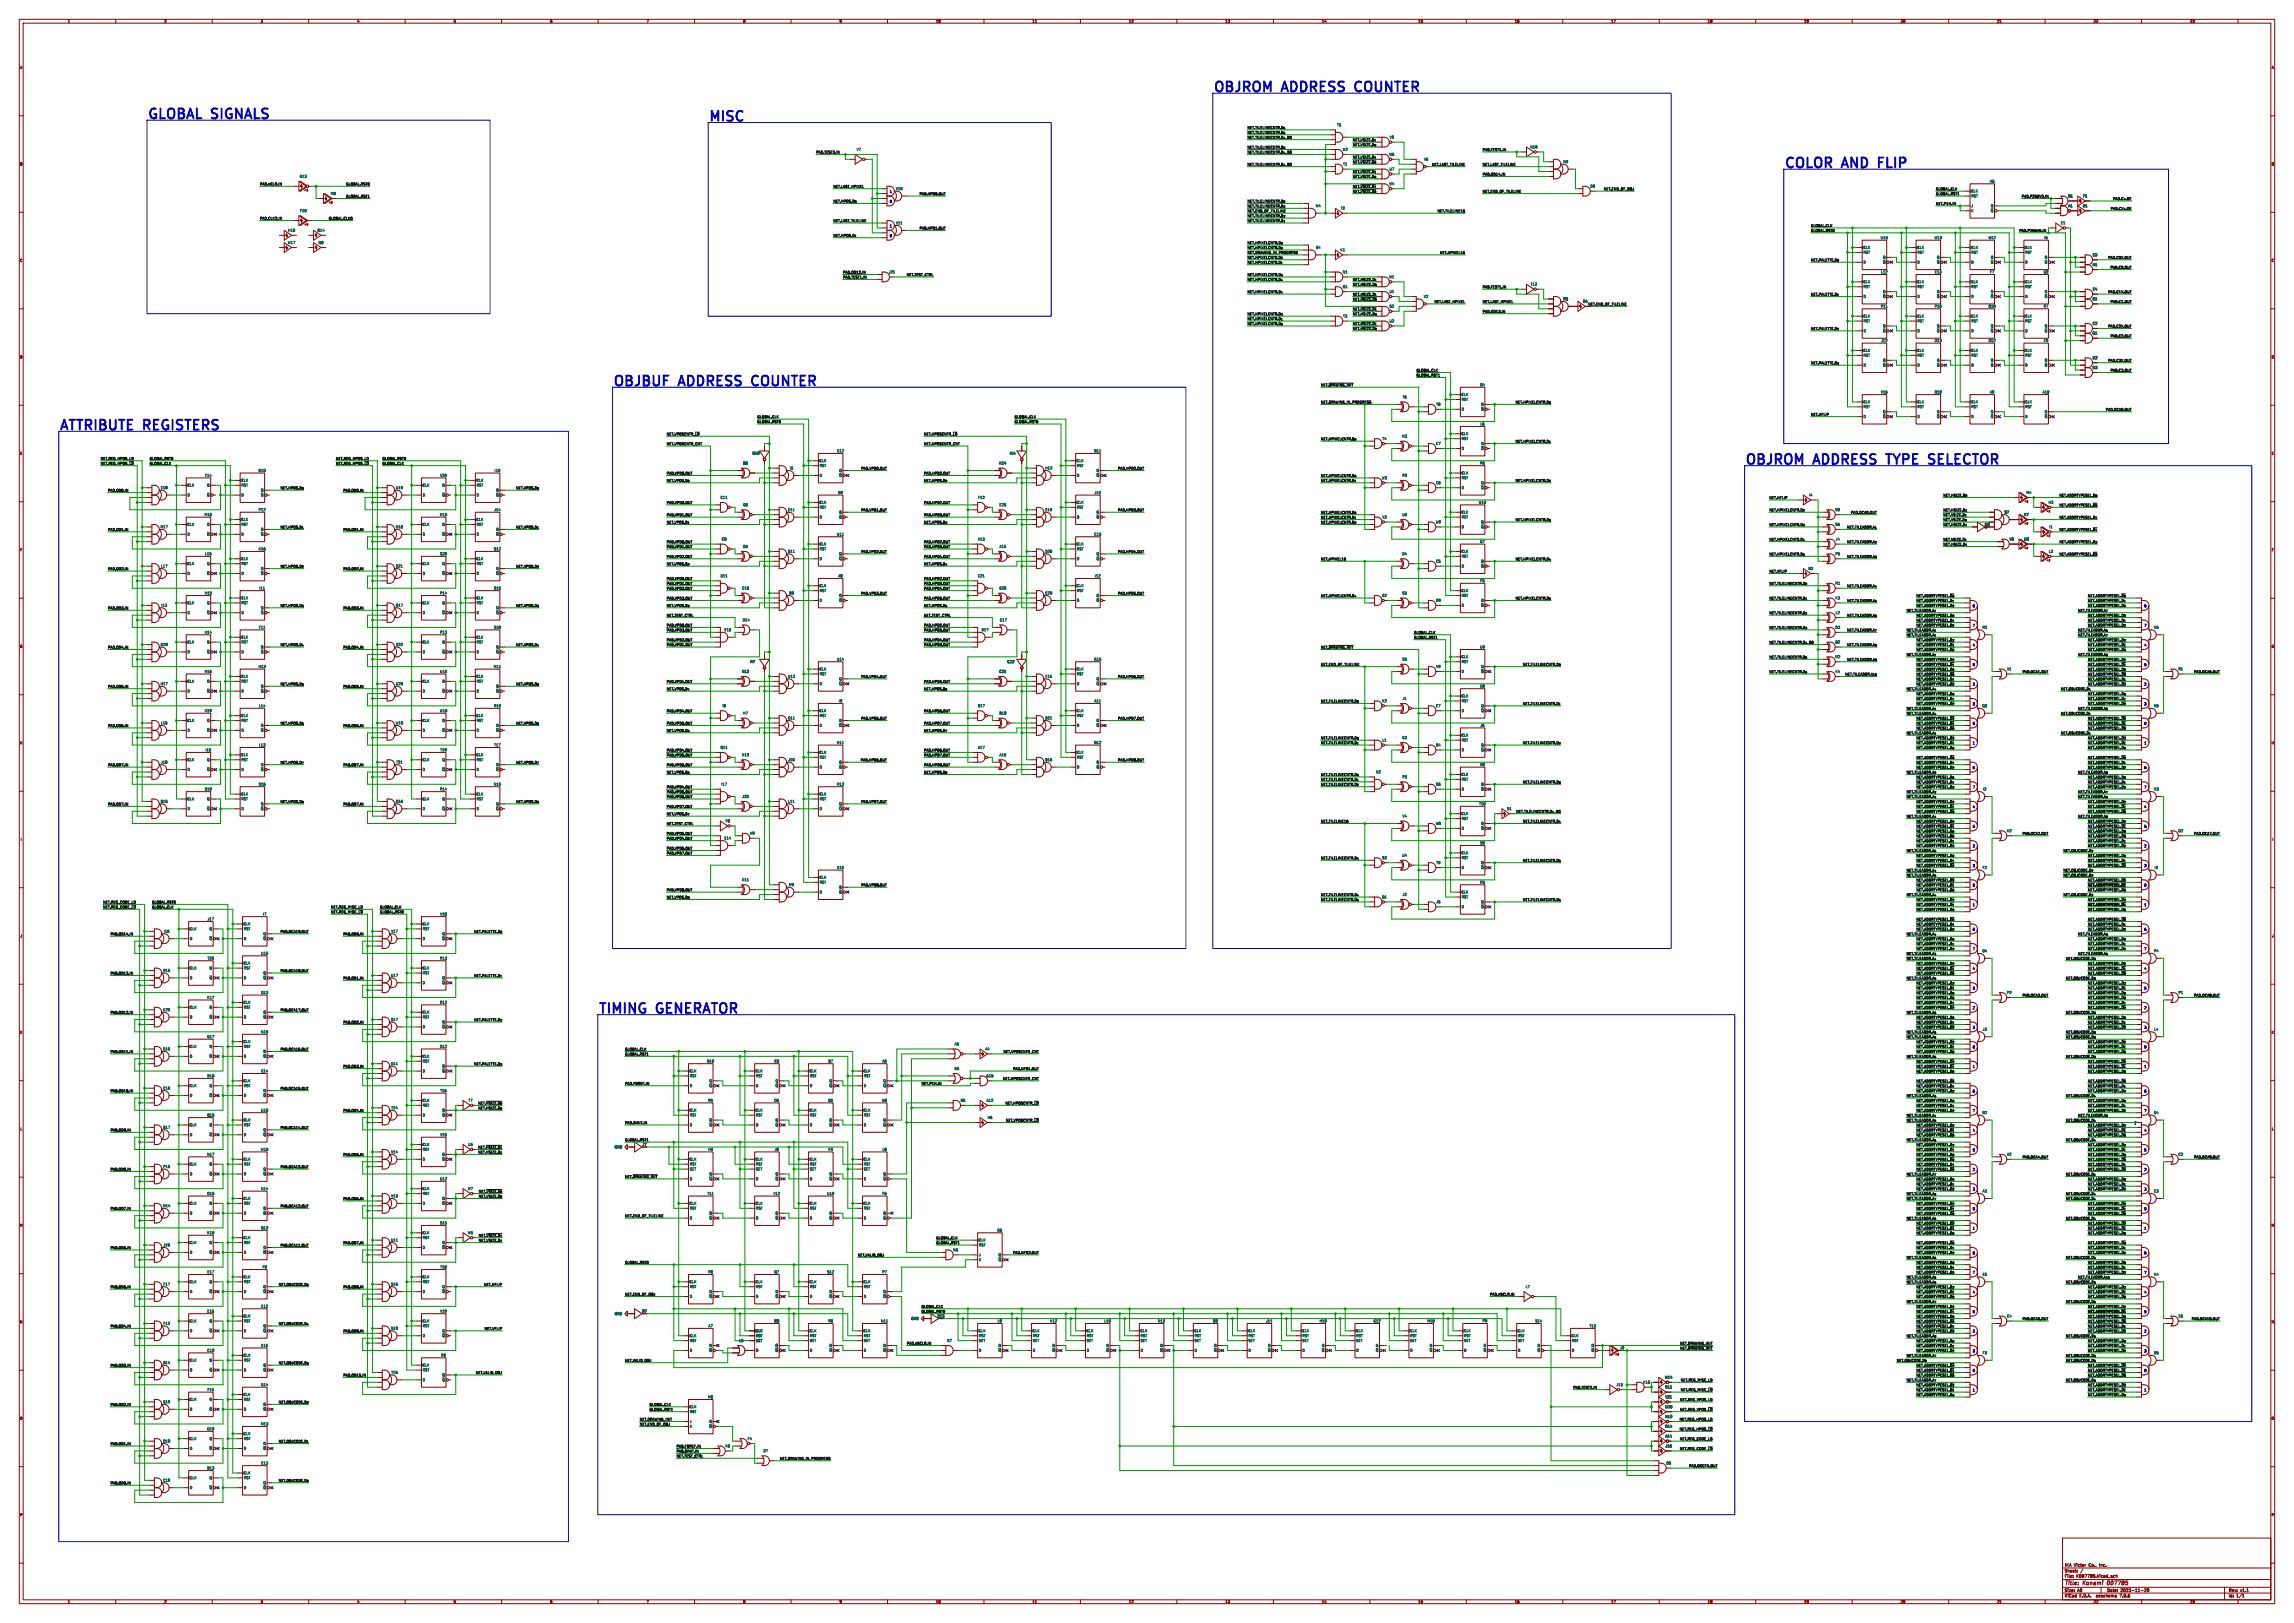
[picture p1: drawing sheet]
<svg xmlns="http://www.w3.org/2000/svg" width="1189mm" height="841mm" viewBox="0 0 1189 841" stroke-linecap="round" stroke-linejoin="round" font-family="sans-serif">
<defs><g id="words">
<g font-size="7.1" fill="#0000c2">
<text x="629" y="48">OBJROM</text>
<text x="665" y="48">ADDRESS</text>
<text x="705" y="48">COUNTER</text>
<text x="76" y="62">GLOBAL SIGNALS</text>
<text x="367" y="63">MISC</text>
<text x="925" y="87">COLOR</text>
<text x="955" y="87">AND</text>
<text x="976" y="87">FLIP</text>
<text x="317" y="200">OBJBUF</text>
<text x="352" y="200">ADDRESS</text>
<text x="392" y="200">COUNTER</text>
<text x="30" y="223">ATTRIBUTE REGISTERS</text>
<text x="904" y="241">OBJROM</text>
<text x="941" y="241">ADDRESS</text>
<text x="980" y="241">TYPE</text>
<text x="1004" y="241">SELECTOR</text>
<text x="310" y="526">TIMING</text>
<text x="341" y="526">GENERATOR</text>
</g>
<g font-size="2.8" fill="#840000">
<text x="1070" y="822">Title:</text>
<text x="1080" y="822">Konami</text>
<text x="1093" y="822">007785</text>
</g>
<g font-size="2.1" fill="#840000">
<text x="1070" y="815">Sheet:</text>
<text x="1070" y="812">IKA</text>
<text x="1075" y="812">Victor</text>
<text x="1083" y="812">Co.,</text>
<text x="1089" y="812">Inc.</text>
<text x="1070" y="818">File:</text>
<text x="1076" y="818">K007785.kicad_sch</text>
<text x="1070" y="828">KiCad</text>
<text x="1070" y="825">Size:</text>
<text x="1077" y="825">A0</text>
<text x="1078" y="828">E.D.A.</text>
<text x="1087" y="828">eeschema</text>
<text x="1092" y="825">Date:</text>
<text x="1099" y="828">7.0.6</text>
<text x="1099" y="825">2023-11-20</text>
<text x="1155" y="825">Rev:</text>
<text x="1155" y="828">Id:</text>
<text x="1159" y="828">1/1</text>
<text x="1161" y="825">v1.1</text>
</g>
<g font-size="1.8" fill="#840000">
<text x="35" y="12">1</text>
<text x="85" y="12">2</text>
<text x="135" y="12">3</text>
<text x="185" y="12">4</text>
<text x="235" y="12">5</text>
<text x="285" y="12">6</text>
<text x="335" y="12">7</text>
<text x="385" y="12">8</text>
<text x="435" y="12">9</text>
<text x="485" y="12">10</text>
<text x="535" y="12">11</text>
<text x="585" y="12">12</text>
<text x="635" y="12">13</text>
<text x="685" y="12">14</text>
<text x="735" y="12">15</text>
<text x="785" y="12">16</text>
<text x="835" y="12">17</text>
<text x="885" y="12">18</text>
<text x="935" y="12">19</text>
<text x="985" y="12">20</text>
<text x="1035" y="12">21</text>
<text x="1085" y="12">22</text>
<text x="1135" y="12">23</text>
<text x="10" y="36">A</text>
<text x="1177" y="36">A</text>
<text x="10" y="86">B</text>
<text x="1177" y="86">B</text>
<text x="10" y="136">C</text>
<text x="1177" y="136">C</text>
<text x="10" y="186">D</text>
<text x="1177" y="186">D</text>
<text x="10" y="236">E</text>
<text x="1177" y="236">E</text>
<text x="1029" y="273">U8</text>
<text x="10" y="286">F</text>
<text x="1177" y="286">F</text>
<text x="10" y="336">G</text>
<text x="1177" y="336">G</text>
<text x="10" y="386">H</text>
<text x="1177" y="386">H</text>
<text x="11" y="436">I</text>
<text x="1178" y="436">I</text>
<text x="10" y="486">J</text>
<text x="1177" y="486">J</text>
<text x="10" y="536">K</text>
<text x="1177" y="536">K</text>
<text x="10" y="586">L</text>
<text x="1177" y="586">L</text>
<text x="10" y="636">M</text>
<text x="1177" y="636">M</text>
<text x="333" y="680">O7</text>
<text x="486" y="683">S13</text>
<text x="10" y="686">N</text>
<text x="1177" y="686">N</text>
<text x="10" y="736">O</text>
<text x="1177" y="736">O</text>
<text x="10" y="786">P</text>
<text x="1177" y="786">P</text>
<text x="35" y="831">1</text>
<text x="85" y="831">2</text>
<text x="135" y="831">3</text>
<text x="185" y="831">4</text>
<text x="235" y="831">5</text>
<text x="285" y="831">6</text>
<text x="335" y="831">7</text>
<text x="385" y="831">8</text>
<text x="435" y="831">9</text>
<text x="485" y="831">10</text>
<text x="535" y="831">11</text>
<text x="585" y="831">12</text>
<text x="635" y="831">13</text>
<text x="685" y="831">14</text>
<text x="735" y="831">15</text>
<text x="785" y="831">16</text>
<text x="835" y="831">17</text>
<text x="885" y="831">18</text>
<text x="935" y="831">19</text>
<text x="985" y="831">20</text>
<text x="1035" y="831">21</text>
<text x="1085" y="831">22</text>
<text x="1135" y="831">23</text>
</g>
<g font-size="1.8" fill="#006464">
<text x="693" y="66">T5</text>
<text x="720" y="72">V8</text>
<text x="793" y="77">N10</text>
<text x="444" y="78">V7</text>
<text x="696" y="78">W2</text>
<text x="720" y="81">W6</text>
<text x="738" y="83">V6</text>
<text x="696" y="86">T1</text>
<text x="720" y="88">U7</text>
<text x="810" y="85">N9</text>
<text x="155" y="92">G13</text>
<text x="1031" y="95">H5</text>
<text x="171" y="101">M8</text>
<text x="464" y="99">V10</text>
<text x="720" y="96">W4</text>
<text x="824" y="97">D8</text>
<text x="1022" y="100">CLK</text>
<text x="682" y="108">N4</text>
<text x="1022" y="108">J</text>
<text x="1022" y="102">RST</text>
<text x="1032" y="108">Q</text>
<text x="1072" y="102">B1</text>
<text x="1072" y="108">A1</text>
<text x="1079" y="108">D1</text>
<text x="1080" y="102">F1</text>
<text x="155" y="110">F10</text>
<text x="695" y="109">T2</text>
<text x="1022" y="110">K</text>
<text x="1032" y="110">~{Q}</text>
<text x="464" y="116">V11</text>
<text x="1068" y="116">E1</text>
<text x="149" y="120">H18</text>
<text x="164" y="120">Q14</text>
<text x="975" y="124">W15</text>
<text x="1003" y="124">W13</text>
<text x="1030" y="124">W12</text>
<text x="1059" y="124">I6</text>
<text x="149" y="127">W17</text>
<text x="165" y="127">Q8</text>
<text x="682" y="129">S4</text>
<text x="695" y="130">K1</text>
<text x="966" y="129">CLK</text>
<text x="966" y="132">RST</text>
<text x="994" y="129">CLK</text>
<text x="994" y="132">RST</text>
<text x="1022" y="129">CLK</text>
<text x="1022" y="132">RST</text>
<text x="1050" y="129">CLK</text>
<text x="1050" y="132">RST</text>
<text x="966" y="137">D</text>
<text x="976" y="134">Q</text>
<text x="976" y="137">~{Q}</text>
<text x="994" y="137">D</text>
<text x="1004" y="134">Q</text>
<text x="1004" y="137">~{Q}</text>
<text x="1022" y="137">D</text>
<text x="1032" y="134">Q</text>
<text x="1032" y="137">~{Q}</text>
<text x="1050" y="137">D</text>
<text x="1060" y="134">Q</text>
<text x="1060" y="137">~{Q}</text>
<text x="1085" y="133">E3</text>
<text x="460" y="142">J21</text>
<text x="696" y="142">N1</text>
<text x="975" y="142">L12</text>
<text x="1003" y="142">E13</text>
<text x="1031" y="142">F7</text>
<text x="1059" y="142">G9</text>
<text x="1084" y="138">H1</text>
<text x="696" y="149">O1</text>
<text x="720" y="144">W1</text>
<text x="793" y="148">T12</text>
<text x="966" y="147">CLK</text>
<text x="966" y="149">RST</text>
<text x="994" y="147">CLK</text>
<text x="994" y="149">RST</text>
<text x="1022" y="147">CLK</text>
<text x="1022" y="149">RST</text>
<text x="1050" y="147">CLK</text>
<text x="1050" y="149">RST</text>
<text x="720" y="152">U1</text>
<text x="738" y="155">V2</text>
<text x="810" y="156">R6</text>
<text x="966" y="155">D</text>
<text x="976" y="152">Q</text>
<text x="976" y="155">~{Q}</text>
<text x="994" y="155">D</text>
<text x="1004" y="152">Q</text>
<text x="1004" y="155">~{Q}</text>
<text x="1022" y="155">D</text>
<text x="1032" y="152">Q</text>
<text x="1032" y="155">~{Q}</text>
<text x="1050" y="155">D</text>
<text x="1060" y="152">Q</text>
<text x="1060" y="155">~{Q}</text>
<text x="1085" y="156">C1</text>
<text x="1085" y="151">E4</text>
<text x="720" y="160">S2</text>
<text x="820" y="157">R4</text>
<text x="975" y="160">P11</text>
<text x="1003" y="160">P10</text>
<text x="1031" y="160">O10</text>
<text x="1059" y="160">R7</text>
<text x="696" y="165">T3</text>
<text x="720" y="167">U2</text>
<text x="966" y="165">CLK</text>
<text x="966" y="167">RST</text>
<text x="994" y="165">CLK</text>
<text x="994" y="167">RST</text>
<text x="1022" y="165">CLK</text>
<text x="1022" y="167">RST</text>
<text x="1050" y="165">CLK</text>
<text x="1050" y="167">RST</text>
<text x="966" y="172">D</text>
<text x="976" y="170">Q</text>
<text x="976" y="172">~{Q}</text>
<text x="994" y="172">D</text>
<text x="1004" y="170">Q</text>
<text x="1004" y="172">~{Q}</text>
<text x="1022" y="172">D</text>
<text x="1032" y="170">Q</text>
<text x="1032" y="172">~{Q}</text>
<text x="1050" y="172">D</text>
<text x="1060" y="170">Q</text>
<text x="1060" y="172">~{Q}</text>
<text x="1085" y="174">G1</text>
<text x="1085" y="169">E2</text>
<text x="975" y="177">J12</text>
<text x="1003" y="177">D13</text>
<text x="1031" y="177">D12</text>
<text x="1059" y="177">E9</text>
<text x="966" y="182">CLK</text>
<text x="966" y="185">RST</text>
<text x="994" y="182">CLK</text>
<text x="994" y="185">RST</text>
<text x="1022" y="182">CLK</text>
<text x="1022" y="185">RST</text>
<text x="1050" y="182">CLK</text>
<text x="1050" y="185">RST</text>
<text x="966" y="190">D</text>
<text x="976" y="188">Q</text>
<text x="976" y="190">~{Q}</text>
<text x="994" y="190">D</text>
<text x="1004" y="188">Q</text>
<text x="1004" y="190">~{Q}</text>
<text x="1022" y="190">D</text>
<text x="1032" y="188">Q</text>
<text x="1032" y="190">~{Q}</text>
<text x="1050" y="190">D</text>
<text x="1060" y="188">Q</text>
<text x="1060" y="190">~{Q}</text>
<text x="1085" y="186">D2</text>
<text x="1085" y="191">D3</text>
<text x="767" y="200">Q4</text>
<text x="727" y="207">T6</text>
<text x="757" y="205">CLK</text>
<text x="757" y="208">RST</text>
<text x="966" y="209">CLK</text>
<text x="975" y="204">V16</text>
<text x="994" y="209">CLK</text>
<text x="1003" y="204">B10</text>
<text x="1022" y="209">CLK</text>
<text x="1031" y="204">A9</text>
<text x="1050" y="209">CLK</text>
<text x="1059" y="204">A10</text>
<text x="744" y="210">T8</text>
<text x="757" y="213">D</text>
<text x="768" y="210">Q</text>
<text x="768" y="213">~{Q}</text>
<text x="966" y="212">RST</text>
<text x="976" y="214">Q</text>
<text x="994" y="212">RST</text>
<text x="1004" y="214">Q</text>
<text x="1022" y="212">RST</text>
<text x="1032" y="214">Q</text>
<text x="1050" y="212">RST</text>
<text x="1060" y="214">Q</text>
<text x="767" y="221">L6</text>
<text x="966" y="217">D</text>
<text x="976" y="217">~{Q}</text>
<text x="994" y="217">D</text>
<text x="1004" y="217">~{Q}</text>
<text x="1022" y="217">D</text>
<text x="1032" y="217">~{Q}</text>
<text x="1050" y="217">D</text>
<text x="1060" y="217">~{Q}</text>
<text x="727" y="227">N3</text>
<text x="757" y="226">CLK</text>
<text x="716" y="228">T4</text>
<text x="744" y="231">C7</text>
<text x="757" y="233">D</text>
<text x="757" y="228">RST</text>
<text x="768" y="231">Q</text>
<text x="768" y="233">~{Q}</text>
<text x="390" y="236">S10</text>
<text x="425" y="240">CLK</text>
<text x="434" y="235">C12</text>
<text x="523" y="236">I14</text>
<text x="558" y="240">CLK</text>
<text x="567" y="235">B11</text>
<text x="134" y="245">Q10</text>
<text x="256" y="245">I10</text>
<text x="385" y="241">B6</text>
<text x="409" y="243">I5</text>
<text x="425" y="242">RST</text>
<text x="435" y="245">Q</text>
<text x="518" y="241">K14</text>
<text x="542" y="243">H12</text>
<text x="558" y="242">RST</text>
<text x="568" y="245">Q</text>
<text x="757" y="246">CLK</text>
<text x="767" y="241">P6</text>
<text x="106" y="247">F14</text>
<text x="125" y="250">CLK</text>
<text x="228" y="247">V20</text>
<text x="247" y="250">CLK</text>
<text x="425" y="247">D</text>
<text x="435" y="247">~{Q}</text>
<text x="558" y="247">D</text>
<text x="568" y="247">~{Q}</text>
<text x="716" y="249">W3</text>
<text x="727" y="247">R3</text>
<text x="744" y="251">C6</text>
<text x="757" y="249">RST</text>
<text x="768" y="251">Q</text>
<text x="83" y="254">E18</text>
<text x="97" y="252">CLK</text>
<text x="97" y="257">D</text>
<text x="107" y="252">Q</text>
<text x="107" y="257">~{Q}</text>
<text x="125" y="257">D</text>
<text x="125" y="252">RST</text>
<text x="135" y="255">Q</text>
<text x="135" y="257">~{Q}</text>
<text x="205" y="254">U19</text>
<text x="219" y="252">CLK</text>
<text x="219" y="257">D</text>
<text x="229" y="252">Q</text>
<text x="229" y="257">~{Q}</text>
<text x="247" y="257">D</text>
<text x="247" y="252">RST</text>
<text x="257" y="255">Q</text>
<text x="257" y="257">~{Q}</text>
<text x="434" y="256">B9</text>
<text x="567" y="256">J15</text>
<text x="757" y="254">D</text>
<text x="768" y="254">~{Q}</text>
<text x="938" y="257">I4</text>
<text x="1050" y="256">M4</text>
<text x="373" y="259">C11</text>
<text x="385" y="262">G8</text>
<text x="425" y="261">CLK</text>
<text x="425" y="264">RST</text>
<text x="507" y="259">F12</text>
<text x="518" y="262">E20</text>
<text x="558" y="261">CLK</text>
<text x="558" y="264">RST</text>
<text x="766" y="261">W10</text>
<text x="1062" y="261">H3</text>
<text x="106" y="268">M16</text>
<text x="134" y="265">P12</text>
<text x="228" y="268">M15</text>
<text x="256" y="265">J14</text>
<text x="408" y="265">E11</text>
<text x="425" y="269">D</text>
<text x="435" y="266">Q</text>
<text x="435" y="269">~{Q}</text>
<text x="542" y="265">E19</text>
<text x="558" y="269">D</text>
<text x="568" y="266">Q</text>
<text x="568" y="269">~{Q}</text>
<text x="716" y="269">V3</text>
<text x="727" y="268">U6</text>
<text x="757" y="266">CLK</text>
<text x="757" y="269">RST</text>
<text x="951" y="265">S8</text>
<text x="1039" y="266">S7</text>
<text x="1049" y="268">K7</text>
<text x="83" y="274">M17</text>
<text x="97" y="273">CLK</text>
<text x="107" y="273">Q</text>
<text x="125" y="270">CLK</text>
<text x="125" y="273">RST</text>
<text x="135" y="275">Q</text>
<text x="205" y="274">N18</text>
<text x="219" y="273">CLK</text>
<text x="229" y="273">Q</text>
<text x="247" y="270">CLK</text>
<text x="247" y="273">RST</text>
<text x="257" y="275">Q</text>
<text x="744" y="271">W9</text>
<text x="757" y="274">D</text>
<text x="768" y="271">Q</text>
<text x="768" y="274">~{Q}</text>
<text x="951" y="273">S6</text>
<text x="1062" y="274">I1</text>
<text x="97" y="278">D</text>
<text x="107" y="278">~{Q}</text>
<text x="125" y="278">D</text>
<text x="135" y="278">~{Q}</text>
<text x="219" y="278">D</text>
<text x="229" y="278">~{Q}</text>
<text x="247" y="278">D</text>
<text x="257" y="278">~{Q}</text>
<text x="374" y="280">C8</text>
<text x="434" y="278">W11</text>
<text x="507" y="280">A13</text>
<text x="567" y="278">C15</text>
<text x="767" y="282">G7</text>
<text x="951" y="280">J4</text>
<text x="1041" y="280">V5</text>
<text x="1049" y="280">U3</text>
<text x="106" y="288">L15</text>
<text x="134" y="285">K16</text>
<text x="228" y="288">S20</text>
<text x="256" y="285">Q12</text>
<text x="385" y="284">Q6</text>
<text x="408" y="287">S11</text>
<text x="425" y="283">CLK</text>
<text x="425" y="285">RST</text>
<text x="435" y="288">Q</text>
<text x="518" y="284">A15</text>
<text x="542" y="287">D20</text>
<text x="558" y="283">CLK</text>
<text x="558" y="285">RST</text>
<text x="568" y="288">Q</text>
<text x="727" y="288">D4</text>
<text x="757" y="287">CLK</text>
<text x="951" y="288">P5</text>
<text x="1062" y="287">L3</text>
<text x="97" y="293">CLK</text>
<text x="107" y="293">Q</text>
<text x="125" y="290">CLK</text>
<text x="125" y="293">RST</text>
<text x="219" y="293">CLK</text>
<text x="229" y="293">Q</text>
<text x="247" y="290">CLK</text>
<text x="247" y="293">RST</text>
<text x="425" y="290">D</text>
<text x="435" y="290">~{Q}</text>
<text x="558" y="290">D</text>
<text x="568" y="290">~{Q}</text>
<text x="744" y="292">C5</text>
<text x="757" y="289">RST</text>
<text x="768" y="292">Q</text>
<text x="83" y="294">L17</text>
<text x="97" y="298">D</text>
<text x="107" y="298">~{Q}</text>
<text x="125" y="298">D</text>
<text x="135" y="296">Q</text>
<text x="135" y="298">~{Q}</text>
<text x="205" y="294">S21</text>
<text x="219" y="298">D</text>
<text x="229" y="298">~{Q}</text>
<text x="247" y="298">D</text>
<text x="257" y="296">Q</text>
<text x="257" y="298">~{Q}</text>
<text x="373" y="299">D11</text>
<text x="434" y="299">A8</text>
<text x="507" y="299">E21</text>
<text x="567" y="299">I12</text>
<text x="757" y="294">D</text>
<text x="768" y="294">~{Q}</text>
<text x="937" y="296">B3</text>
<text x="134" y="306">I11</text>
<text x="256" y="306">D15</text>
<text x="384" y="306">C10</text>
<text x="425" y="304">CLK</text>
<text x="518" y="306">G20</text>
<text x="558" y="304">CLK</text>
<text x="767" y="302">F5</text>
<text x="951" y="303">M1</text>
<text x="106" y="308">H15</text>
<text x="125" y="311">CLK</text>
<text x="228" y="308">P14</text>
<text x="247" y="311">CLK</text>
<text x="409" y="308">B8</text>
<text x="425" y="307">RST</text>
<text x="435" y="309">Q</text>
<text x="542" y="308">C20</text>
<text x="558" y="307">RST</text>
<text x="568" y="309">Q</text>
<text x="716" y="309">G2</text>
<text x="727" y="308">G5</text>
<text x="757" y="307">CLK</text>
<text x="757" y="309">RST</text>
<text x="951" y="311">K3</text>
<text x="83" y="315">I13</text>
<text x="97" y="313">CLK</text>
<text x="107" y="313">Q</text>
<text x="125" y="313">RST</text>
<text x="135" y="316">Q</text>
<text x="205" y="315">O17</text>
<text x="219" y="313">CLK</text>
<text x="229" y="313">Q</text>
<text x="247" y="313">RST</text>
<text x="257" y="316">Q</text>
<text x="425" y="312">D</text>
<text x="435" y="312">~{Q}</text>
<text x="558" y="312">D</text>
<text x="568" y="312">~{Q}</text>
<text x="744" y="312">D9</text>
<text x="757" y="315">D</text>
<text x="768" y="312">Q</text>
<text x="768" y="315">~{Q}</text>
<text x="97" y="318">D</text>
<text x="107" y="318">~{Q}</text>
<text x="125" y="318">D</text>
<text x="135" y="318">~{Q}</text>
<text x="219" y="318">D</text>
<text x="229" y="318">~{Q}</text>
<text x="247" y="318">D</text>
<text x="257" y="318">~{Q}</text>
<text x="385" y="322">D14</text>
<text x="518" y="322">C17</text>
<text x="951" y="318">L2</text>
<text x="106" y="329">H14</text>
<text x="134" y="326">F11</text>
<text x="228" y="329">P13</text>
<text x="256" y="326">S18</text>
<text x="375" y="327">E10</text>
<text x="509" y="327">D17</text>
<text x="951" y="326">O3</text>
<text x="1027" y="326">R2</text>
<text x="1116" y="326">K5</text>
<text x="83" y="335">G18</text>
<text x="97" y="334">CLK</text>
<text x="107" y="334">Q</text>
<text x="125" y="331">CLK</text>
<text x="125" y="334">RST</text>
<text x="205" y="335">S22</text>
<text x="219" y="334">CLK</text>
<text x="229" y="334">Q</text>
<text x="247" y="331">CLK</text>
<text x="247" y="334">RST</text>
<text x="951" y="334">Q2</text>
<text x="97" y="339">D</text>
<text x="107" y="339">~{Q}</text>
<text x="125" y="339">D</text>
<text x="135" y="336">Q</text>
<text x="135" y="339">~{Q}</text>
<text x="219" y="339">D</text>
<text x="229" y="339">~{Q}</text>
<text x="247" y="339">D</text>
<text x="257" y="336">Q</text>
<text x="257" y="339">~{Q}</text>
<text x="757" y="341">CLK</text>
<text x="767" y="336">U9</text>
<text x="951" y="341">M2</text>
<text x="134" y="346">H13</text>
<text x="256" y="346">M11</text>
<text x="389" y="344">M7</text>
<text x="425" y="348">CLK</text>
<text x="434" y="342">U14</text>
<text x="522" y="344">C22</text>
<text x="558" y="348">CLK</text>
<text x="567" y="342">G15</text>
<text x="727" y="342">S5</text>
<text x="744" y="346">V9</text>
<text x="757" y="344">RST</text>
<text x="768" y="346">Q</text>
<text x="1040" y="348">V1</text>
<text x="1129" y="348">R1</text>
<text x="97" y="354">CLK</text>
<text x="106" y="349">H16</text>
<text x="107" y="354">Q</text>
<text x="125" y="351">CLK</text>
<text x="125" y="354">RST</text>
<text x="219" y="354">CLK</text>
<text x="228" y="349">U18</text>
<text x="229" y="354">Q</text>
<text x="247" y="351">CLK</text>
<text x="247" y="354">RST</text>
<text x="384" y="349">N12</text>
<text x="408" y="351">U13</text>
<text x="425" y="350">RST</text>
<text x="435" y="353">Q</text>
<text x="518" y="349">C21</text>
<text x="542" y="351">F16</text>
<text x="558" y="350">RST</text>
<text x="568" y="353">Q</text>
<text x="757" y="349">D</text>
<text x="768" y="349">~{Q}</text>
<text x="951" y="349">K4</text>
<text x="83" y="355">H17</text>
<text x="97" y="359">D</text>
<text x="107" y="359">~{Q}</text>
<text x="125" y="359">D</text>
<text x="135" y="356">Q</text>
<text x="135" y="359">~{Q}</text>
<text x="205" y="355">U20</text>
<text x="219" y="359">D</text>
<text x="229" y="359">~{Q}</text>
<text x="247" y="359">D</text>
<text x="257" y="356">Q</text>
<text x="257" y="359">~{Q}</text>
<text x="425" y="355">D</text>
<text x="435" y="355">~{Q}</text>
<text x="558" y="355">D</text>
<text x="568" y="355">~{Q}</text>
<text x="767" y="356">E8</text>
<text x="435" y="364">I9</text>
<text x="567" y="364">A11</text>
<text x="716" y="364">K2</text>
<text x="727" y="363">J1</text>
<text x="757" y="362">CLK</text>
<text x="757" y="364">RST</text>
<text x="106" y="369">K19</text>
<text x="125" y="372">CLK</text>
<text x="134" y="367">L14</text>
<text x="228" y="369">W18</text>
<text x="247" y="372">CLK</text>
<text x="256" y="367">R10</text>
<text x="374" y="367">I8</text>
<text x="385" y="370">H7</text>
<text x="425" y="369">CLK</text>
<text x="425" y="372">RST</text>
<text x="507" y="367">B17</text>
<text x="518" y="370">B18</text>
<text x="558" y="369">CLK</text>
<text x="558" y="372">RST</text>
<text x="744" y="367">E7</text>
<text x="757" y="369">D</text>
<text x="768" y="367">Q</text>
<text x="768" y="369">~{Q}</text>
<text x="1027" y="367">Q3</text>
<text x="1116" y="367">N5</text>
<text x="83" y="376">L16</text>
<text x="97" y="374">CLK</text>
<text x="107" y="374">Q</text>
<text x="125" y="374">RST</text>
<text x="135" y="377">Q</text>
<text x="205" y="376">W19</text>
<text x="219" y="374">CLK</text>
<text x="229" y="374">Q</text>
<text x="247" y="374">RST</text>
<text x="257" y="377">Q</text>
<text x="408" y="373">G11</text>
<text x="425" y="377">D</text>
<text x="435" y="374">Q</text>
<text x="435" y="377">~{Q}</text>
<text x="542" y="373">D21</text>
<text x="558" y="377">D</text>
<text x="568" y="374">Q</text>
<text x="568" y="377">~{Q}</text>
<text x="767" y="377">J6</text>
<text x="97" y="379">D</text>
<text x="107" y="379">~{Q}</text>
<text x="125" y="379">D</text>
<text x="135" y="379">~{Q}</text>
<text x="219" y="379">D</text>
<text x="229" y="379">~{Q}</text>
<text x="247" y="379">D</text>
<text x="257" y="379">~{Q}</text>
<text x="727" y="383">G3</text>
<text x="757" y="382">CLK</text>
<text x="106" y="389">I15</text>
<text x="134" y="387">L13</text>
<text x="228" y="389">T19</text>
<text x="256" y="387">T17</text>
<text x="373" y="388">Q11</text>
<text x="434" y="386">H11</text>
<text x="507" y="388">A17</text>
<text x="567" y="386">B12</text>
<text x="716" y="384">L1</text>
<text x="744" y="387">B4</text>
<text x="757" y="389">D</text>
<text x="757" y="384">RST</text>
<text x="768" y="387">Q</text>
<text x="768" y="389">~{Q}</text>
<text x="83" y="396">J18</text>
<text x="97" y="395">CLK</text>
<text x="107" y="395">Q</text>
<text x="125" y="392">CLK</text>
<text x="125" y="395">RST</text>
<text x="205" y="396">T21</text>
<text x="219" y="395">CLK</text>
<text x="229" y="395">Q</text>
<text x="247" y="392">CLK</text>
<text x="247" y="395">RST</text>
<text x="384" y="392">K13</text>
<text x="408" y="395">J10</text>
<text x="425" y="391">CLK</text>
<text x="425" y="393">RST</text>
<text x="435" y="396">Q</text>
<text x="518" y="392">A16</text>
<text x="542" y="395">B16</text>
<text x="558" y="391">CLK</text>
<text x="558" y="393">RST</text>
<text x="568" y="396">Q</text>
<text x="97" y="400">D</text>
<text x="107" y="400">~{Q}</text>
<text x="125" y="400">D</text>
<text x="135" y="397">Q</text>
<text x="135" y="400">~{Q}</text>
<text x="219" y="400">D</text>
<text x="229" y="400">~{Q}</text>
<text x="247" y="400">D</text>
<text x="257" y="397">Q</text>
<text x="257" y="400">~{Q}</text>
<text x="425" y="398">D</text>
<text x="435" y="398">~{Q}</text>
<text x="558" y="398">D</text>
<text x="568" y="398">~{Q}</text>
<text x="713" y="401">N2</text>
<text x="767" y="397">K8</text>
<text x="134" y="407">D16</text>
<text x="256" y="407">N15</text>
<text x="374" y="407">I17</text>
<text x="434" y="407">M12</text>
<text x="727" y="403">P3</text>
<text x="744" y="407">D6</text>
<text x="757" y="402">CLK</text>
<text x="757" y="405">RST</text>
<text x="768" y="407">Q</text>
<text x="106" y="410">D19</text>
<text x="125" y="412">CLK</text>
<text x="228" y="410">R14</text>
<text x="247" y="412">CLK</text>
<text x="385" y="414">J20</text>
<text x="425" y="412">CLK</text>
<text x="757" y="410">D</text>
<text x="768" y="410">~{Q}</text>
<text x="1028" y="410">I2</text>
<text x="1116" y="410">M3</text>
<text x="83" y="416">B15</text>
<text x="97" y="415">CLK</text>
<text x="97" y="420">D</text>
<text x="107" y="415">Q</text>
<text x="107" y="420">~{Q}</text>
<text x="125" y="420">D</text>
<text x="125" y="415">RST</text>
<text x="135" y="417">Q</text>
<text x="135" y="420">~{Q}</text>
<text x="205" y="416">Q16</text>
<text x="219" y="415">CLK</text>
<text x="219" y="420">D</text>
<text x="229" y="415">Q</text>
<text x="229" y="420">~{Q}</text>
<text x="247" y="420">D</text>
<text x="247" y="415">RST</text>
<text x="257" y="417">Q</text>
<text x="257" y="420">~{Q}</text>
<text x="408" y="416">L11</text>
<text x="425" y="420">D</text>
<text x="425" y="415">RST</text>
<text x="435" y="417">Q</text>
<text x="435" y="420">~{Q}</text>
<text x="767" y="417">T10</text>
<text x="781" y="420">S1</text>
<text x="727" y="424">V4</text>
<text x="757" y="423">CLK</text>
<text x="757" y="425">RST</text>
<text x="376" y="426">F8</text>
<text x="744" y="428">W8</text>
<text x="757" y="430">D</text>
<text x="768" y="428">Q</text>
<text x="768" y="430">~{Q}</text>
<text x="1040" y="431">H2</text>
<text x="1129" y="431">O2</text>
<text x="375" y="435">E14</text>
<text x="389" y="433">H9</text>
<text x="767" y="438">S9</text>
<text x="757" y="443">CLK</text>
<text x="716" y="445">S3</text>
<text x="727" y="444">U4</text>
<text x="744" y="448">T9</text>
<text x="757" y="445">RST</text>
<text x="768" y="448">Q</text>
<text x="425" y="456">CLK</text>
<text x="434" y="450">K15</text>
<text x="757" y="450">D</text>
<text x="768" y="450">~{Q}</text>
<text x="1027" y="450">F2</text>
<text x="1117" y="450">I3</text>
<text x="384" y="457">K11</text>
<text x="409" y="459">M9</text>
<text x="425" y="458">RST</text>
<text x="435" y="461">Q</text>
<text x="767" y="458">M5</text>
<text x="425" y="463">D</text>
<text x="435" y="463">~{Q}</text>
<text x="716" y="466">Q1</text>
<text x="727" y="464">J2</text>
<text x="757" y="463">CLK</text>
<text x="757" y="466">RST</text>
<text x="744" y="468">J5</text>
<text x="757" y="471">D</text>
<text x="768" y="468">Q</text>
<text x="768" y="471">~{Q}</text>
<text x="107" y="477">J17</text>
<text x="126" y="480">CLK</text>
<text x="136" y="475">I7</text>
<text x="219" y="480">CLK</text>
<text x="228" y="475">V18</text>
<text x="85" y="483">I16</text>
<text x="98" y="482">CLK</text>
<text x="108" y="482">Q</text>
<text x="126" y="482">RST</text>
<text x="136" y="485">Q</text>
<text x="203" y="483">V17</text>
<text x="219" y="482">RST</text>
<text x="229" y="485">Q</text>
<text x="98" y="487">D</text>
<text x="108" y="487">~{Q}</text>
<text x="126" y="487">D</text>
<text x="136" y="487">~{Q}</text>
<text x="219" y="487">D</text>
<text x="229" y="487">~{Q}</text>
<text x="107" y="497">T20</text>
<text x="135" y="495">U15</text>
<text x="228" y="497">R13</text>
<text x="1027" y="494">O4</text>
<text x="1116" y="494">P4</text>
<text x="84" y="504">R15</text>
<text x="98" y="503">CLK</text>
<text x="108" y="503">Q</text>
<text x="126" y="500">CLK</text>
<text x="126" y="503">RST</text>
<text x="219" y="503">CLK</text>
<text x="98" y="508">D</text>
<text x="108" y="508">~{Q}</text>
<text x="126" y="508">D</text>
<text x="136" y="505">Q</text>
<text x="136" y="508">~{Q}</text>
<text x="202" y="506">U17</text>
<text x="219" y="505">RST</text>
<text x="229" y="508">Q</text>
<text x="135" y="515">O13</text>
<text x="219" y="510">D</text>
<text x="229" y="510">~{Q}</text>
<text x="1040" y="515">P2</text>
<text x="1129" y="515">P1</text>
<text x="107" y="518">K17</text>
<text x="126" y="520">CLK</text>
<text x="228" y="520">R12</text>
<text x="84" y="524">K20</text>
<text x="98" y="523">CLK</text>
<text x="98" y="528">D</text>
<text x="108" y="523">Q</text>
<text x="108" y="528">~{Q}</text>
<text x="126" y="528">D</text>
<text x="126" y="523">RST</text>
<text x="136" y="525">Q</text>
<text x="136" y="528">~{Q}</text>
<text x="219" y="525">CLK</text>
<text x="219" y="528">RST</text>
<text x="203" y="529">S17</text>
<text x="219" y="533">D</text>
<text x="229" y="530">Q</text>
<text x="229" y="533">~{Q}</text>
<text x="107" y="538">G17</text>
<text x="135" y="536">N16</text>
<text x="1028" y="534">J3</text>
<text x="1116" y="534">L4</text>
<text x="84" y="544">G16</text>
<text x="98" y="543">CLK</text>
<text x="108" y="543">Q</text>
<text x="126" y="541">CLK</text>
<text x="126" y="543">RST</text>
<text x="136" y="546">Q</text>
<text x="228" y="543">O12</text>
<text x="495" y="542">A5</text>
<text x="511" y="544">A4</text>
<text x="98" y="548">D</text>
<text x="108" y="548">~{Q}</text>
<text x="126" y="548">D</text>
<text x="136" y="548">~{Q}</text>
<text x="219" y="548">CLK</text>
<text x="219" y="551">RST</text>
<text x="366" y="551">D10</text>
<text x="401" y="551">C9</text>
<text x="429" y="551">B7</text>
<text x="457" y="551">A6</text>
<text x="135" y="556">C14</text>
<text x="202" y="552">O11</text>
<text x="219" y="556">D</text>
<text x="229" y="553">Q</text>
<text x="229" y="556">~{Q}</text>
<text x="357" y="556">CLK</text>
<text x="392" y="556">CLK</text>
<text x="420" y="556">CLK</text>
<text x="448" y="556">CLK</text>
<text x="495" y="555">G6</text>
<text x="98" y="563">CLK</text>
<text x="107" y="558">D18</text>
<text x="108" y="563">Q</text>
<text x="126" y="561">CLK</text>
<text x="126" y="563">RST</text>
<text x="357" y="563">D</text>
<text x="357" y="558">RST</text>
<text x="368" y="561">Q</text>
<text x="368" y="563">~{Q}</text>
<text x="392" y="563">D</text>
<text x="392" y="558">RST</text>
<text x="402" y="561">Q</text>
<text x="402" y="563">~{Q}</text>
<text x="420" y="563">D</text>
<text x="420" y="558">RST</text>
<text x="430" y="561">Q</text>
<text x="430" y="563">~{Q}</text>
<text x="448" y="563">D</text>
<text x="448" y="558">RST</text>
<text x="458" y="561">Q</text>
<text x="458" y="563">~{Q}</text>
<text x="511" y="558">G10</text>
<text x="84" y="565">C16</text>
<text x="98" y="569">D</text>
<text x="108" y="569">~{Q}</text>
<text x="126" y="569">D</text>
<text x="136" y="566">Q</text>
<text x="136" y="569">~{Q}</text>
<text x="228" y="566">T16</text>
<text x="203" y="575">T14</text>
<text x="219" y="571">CLK</text>
<text x="219" y="574">RST</text>
<text x="243" y="571">T7</text>
<text x="367" y="571">R5</text>
<text x="401" y="571">O5</text>
<text x="429" y="571">Q5</text>
<text x="457" y="571">N8</text>
<text x="498" y="571">B5</text>
<text x="511" y="571">A12</text>
<text x="107" y="579">Q15</text>
<text x="126" y="581">CLK</text>
<text x="135" y="576">U16</text>
<text x="219" y="579">D</text>
<text x="229" y="576">Q</text>
<text x="229" y="579">~{Q}</text>
<text x="357" y="576">CLK</text>
<text x="357" y="579">RST</text>
<text x="368" y="581">Q</text>
<text x="392" y="576">CLK</text>
<text x="392" y="579">RST</text>
<text x="402" y="581">Q</text>
<text x="420" y="576">CLK</text>
<text x="420" y="579">RST</text>
<text x="430" y="581">Q</text>
<text x="448" y="576">CLK</text>
<text x="448" y="579">RST</text>
<text x="458" y="581">Q</text>
<text x="512" y="580">H6</text>
<text x="1027" y="577">B2</text>
<text x="1116" y="577">G4</text>
<text x="84" y="585">Q17</text>
<text x="98" y="584">CLK</text>
<text x="108" y="584">Q</text>
<text x="126" y="584">RST</text>
<text x="136" y="586">Q</text>
<text x="357" y="584">D</text>
<text x="368" y="584">~{Q}</text>
<text x="392" y="584">D</text>
<text x="402" y="584">~{Q}</text>
<text x="420" y="584">D</text>
<text x="430" y="584">~{Q}</text>
<text x="448" y="584">D</text>
<text x="458" y="584">~{Q}</text>
<text x="98" y="589">D</text>
<text x="108" y="589">~{Q}</text>
<text x="126" y="589">D</text>
<text x="136" y="589">~{Q}</text>
<text x="219" y="594">CLK</text>
<text x="228" y="589">V15</text>
<text x="242" y="594">U5</text>
<text x="333" y="594">J7</text>
<text x="107" y="599">N17</text>
<text x="135" y="596">W16</text>
<text x="203" y="598">V14</text>
<text x="219" y="596">RST</text>
<text x="229" y="599">Q</text>
<text x="318" y="595">GND</text>
<text x="367" y="596">H8</text>
<text x="401" y="596">J8</text>
<text x="429" y="596">K9</text>
<text x="457" y="596">L8</text>
<text x="1040" y="599">A2</text>
<text x="1129" y="599">C2</text>
<text x="84" y="605">P15</text>
<text x="98" y="604">CLK</text>
<text x="108" y="604">Q</text>
<text x="126" y="602">CLK</text>
<text x="126" y="604">RST</text>
<text x="219" y="602">D</text>
<text x="229" y="602">~{Q}</text>
<text x="357" y="602">CLK</text>
<text x="357" y="604">RST</text>
<text x="392" y="602">CLK</text>
<text x="392" y="604">RST</text>
<text x="420" y="602">CLK</text>
<text x="420" y="604">RST</text>
<text x="448" y="602">CLK</text>
<text x="448" y="604">RST</text>
<text x="98" y="609">D</text>
<text x="108" y="609">~{Q}</text>
<text x="126" y="609">D</text>
<text x="136" y="607">Q</text>
<text x="136" y="609">~{Q}</text>
<text x="228" y="612">U12</text>
<text x="357" y="612">D</text>
<text x="357" y="607">SET</text>
<text x="368" y="609">Q</text>
<text x="368" y="612">~{Q}</text>
<text x="392" y="612">D</text>
<text x="392" y="607">SET</text>
<text x="402" y="609">Q</text>
<text x="402" y="612">~{Q}</text>
<text x="420" y="612">D</text>
<text x="420" y="607">SET</text>
<text x="430" y="609">Q</text>
<text x="430" y="612">~{Q}</text>
<text x="448" y="612">D</text>
<text x="448" y="607">SET</text>
<text x="458" y="609">Q</text>
<text x="458" y="612">~{Q}</text>
<text x="135" y="617">N14</text>
<text x="219" y="617">CLK</text>
<text x="242" y="617">W7</text>
<text x="107" y="619">O15</text>
<text x="126" y="622">CLK</text>
<text x="203" y="621">V13</text>
<text x="219" y="619">RST</text>
<text x="229" y="622">Q</text>
<text x="367" y="619">T11</text>
<text x="401" y="619">V12</text>
<text x="429" y="619">U10</text>
<text x="457" y="619">F6</text>
<text x="1027" y="618">A3</text>
<text x="1116" y="618">C3</text>
<text x="84" y="626">M14</text>
<text x="98" y="624">CLK</text>
<text x="98" y="630">D</text>
<text x="108" y="624">Q</text>
<text x="108" y="630">~{Q}</text>
<text x="126" y="630">D</text>
<text x="126" y="624">RST</text>
<text x="136" y="627">Q</text>
<text x="136" y="630">~{Q}</text>
<text x="219" y="624">D</text>
<text x="229" y="624">~{Q}</text>
<text x="357" y="624">CLK</text>
<text x="357" y="627">RST</text>
<text x="368" y="630">Q</text>
<text x="392" y="624">CLK</text>
<text x="392" y="627">RST</text>
<text x="402" y="630">Q</text>
<text x="420" y="624">CLK</text>
<text x="420" y="627">RST</text>
<text x="430" y="630">Q</text>
<text x="448" y="624">CLK</text>
<text x="448" y="627">RST</text>
<text x="458" y="630">Q</text>
<text x="228" y="635">S15</text>
<text x="357" y="632">D</text>
<text x="368" y="632">~{Q}</text>
<text x="392" y="632">D</text>
<text x="402" y="632">~{Q}</text>
<text x="420" y="632">D</text>
<text x="430" y="632">~{Q}</text>
<text x="448" y="632">D</text>
<text x="458" y="632">~{Q}</text>
<text x="107" y="640">K18</text>
<text x="135" y="637">Q13</text>
<text x="219" y="640">CLK</text>
<text x="242" y="640">W5</text>
<text x="517" y="638">O6</text>
<text x="85" y="646">J19</text>
<text x="98" y="645">CLK</text>
<text x="108" y="645">Q</text>
<text x="126" y="642">CLK</text>
<text x="126" y="645">RST</text>
<text x="136" y="647">Q</text>
<text x="202" y="643">U11</text>
<text x="219" y="647">D</text>
<text x="219" y="642">RST</text>
<text x="229" y="645">Q</text>
<text x="229" y="647">~{Q}</text>
<text x="507" y="643">CLK</text>
<text x="507" y="646">RST</text>
<text x="98" y="650">D</text>
<text x="108" y="650">~{Q}</text>
<text x="126" y="650">D</text>
<text x="136" y="650">~{Q}</text>
<text x="494" y="649">N6</text>
<text x="507" y="651">J</text>
<text x="507" y="654">K</text>
<text x="517" y="651">Q</text>
<text x="517" y="654">~{Q}</text>
<text x="107" y="660">E17</text>
<text x="136" y="657">F9</text>
<text x="228" y="657">T18</text>
<text x="367" y="660">P8</text>
<text x="401" y="660">Q7</text>
<text x="429" y="660">S12</text>
<text x="457" y="660">P7</text>
<text x="98" y="665">CLK</text>
<text x="108" y="665">Q</text>
<text x="126" y="663">CLK</text>
<text x="126" y="665">RST</text>
<text x="219" y="663">CLK</text>
<text x="219" y="665">RST</text>
<text x="357" y="665">CLK</text>
<text x="392" y="665">CLK</text>
<text x="420" y="665">CLK</text>
<text x="448" y="665">CLK</text>
<text x="1027" y="661">E5</text>
<text x="1116" y="661">H4</text>
<text x="85" y="666">F17</text>
<text x="98" y="670">D</text>
<text x="108" y="670">~{Q}</text>
<text x="126" y="670">D</text>
<text x="136" y="668">Q</text>
<text x="136" y="670">~{Q}</text>
<text x="203" y="666">S16</text>
<text x="219" y="670">D</text>
<text x="229" y="668">Q</text>
<text x="229" y="670">~{Q}</text>
<text x="357" y="668">RST</text>
<text x="368" y="670">Q</text>
<text x="392" y="668">RST</text>
<text x="402" y="670">Q</text>
<text x="420" y="668">RST</text>
<text x="430" y="670">Q</text>
<text x="448" y="668">RST</text>
<text x="458" y="670">Q</text>
<text x="791" y="668">L7</text>
<text x="135" y="678">E12</text>
<text x="357" y="673">D</text>
<text x="368" y="673">~{Q}</text>
<text x="392" y="673">D</text>
<text x="402" y="673">~{Q}</text>
<text x="420" y="673">D</text>
<text x="430" y="673">~{Q}</text>
<text x="448" y="673">D</text>
<text x="458" y="673">~{Q}</text>
<text x="107" y="680">E16</text>
<text x="126" y="683">CLK</text>
<text x="228" y="680">V19</text>
<text x="318" y="682">GND</text>
<text x="1040" y="683">C4</text>
<text x="1129" y="683">E6</text>
<text x="85" y="687">F13</text>
<text x="98" y="685">CLK</text>
<text x="108" y="685">Q</text>
<text x="126" y="685">RST</text>
<text x="136" y="688">Q</text>
<text x="203" y="689">S19</text>
<text x="219" y="685">CLK</text>
<text x="219" y="688">RST</text>
<text x="367" y="688">A7</text>
<text x="401" y="685">O9</text>
<text x="429" y="685">R8</text>
<text x="456" y="685">N11</text>
<text x="472" y="684">GND</text>
<text x="517" y="685">L9</text>
<text x="544" y="685">K12</text>
<text x="572" y="685">L10</text>
<text x="600" y="685">N13</text>
<text x="629" y="685">Q9</text>
<text x="656" y="685">J11</text>
<text x="684" y="685">H10</text>
<text x="712" y="685">G12</text>
<text x="740" y="685">M10</text>
<text x="768" y="685">P9</text>
<text x="796" y="685">S14</text>
<text x="824" y="688">T13</text>
<text x="98" y="690">D</text>
<text x="108" y="690">~{Q}</text>
<text x="126" y="690">D</text>
<text x="136" y="690">~{Q}</text>
<text x="219" y="693">D</text>
<text x="229" y="690">Q</text>
<text x="229" y="693">~{Q}</text>
<text x="357" y="693">CLK</text>
<text x="357" y="696">RST</text>
<text x="383" y="696">L5</text>
<text x="392" y="690">CLK</text>
<text x="392" y="693">RST</text>
<text x="392" y="696">SET</text>
<text x="420" y="690">CLK</text>
<text x="420" y="693">RST</text>
<text x="420" y="696">SET</text>
<text x="448" y="690">CLK</text>
<text x="448" y="693">RST</text>
<text x="448" y="696">SET</text>
<text x="491" y="696">N7</text>
<text x="507" y="690">CLK</text>
<text x="507" y="693">RST</text>
<text x="507" y="696">SET</text>
<text x="535" y="690">CLK</text>
<text x="535" y="693">RST</text>
<text x="535" y="696">SET</text>
<text x="563" y="690">CLK</text>
<text x="563" y="693">RST</text>
<text x="563" y="696">SET</text>
<text x="591" y="690">CLK</text>
<text x="591" y="693">RST</text>
<text x="591" y="696">SET</text>
<text x="619" y="690">CLK</text>
<text x="619" y="693">RST</text>
<text x="619" y="696">SET</text>
<text x="647" y="690">CLK</text>
<text x="647" y="693">RST</text>
<text x="647" y="696">SET</text>
<text x="675" y="690">CLK</text>
<text x="675" y="693">RST</text>
<text x="675" y="696">SET</text>
<text x="703" y="690">CLK</text>
<text x="703" y="693">RST</text>
<text x="703" y="696">SET</text>
<text x="731" y="690">CLK</text>
<text x="731" y="693">RST</text>
<text x="731" y="696">SET</text>
<text x="759" y="690">CLK</text>
<text x="759" y="693">RST</text>
<text x="759" y="696">SET</text>
<text x="787" y="690">CLK</text>
<text x="787" y="693">RST</text>
<text x="787" y="696">SET</text>
<text x="815" y="693">CLK</text>
<text x="815" y="696">RST</text>
<text x="107" y="701">C18</text>
<text x="135" y="698">E15</text>
<text x="357" y="701">D</text>
<text x="368" y="698">Q</text>
<text x="368" y="701">~{Q}</text>
<text x="392" y="701">D</text>
<text x="402" y="698">Q</text>
<text x="402" y="701">~{Q}</text>
<text x="420" y="701">D</text>
<text x="430" y="698">Q</text>
<text x="430" y="701">~{Q}</text>
<text x="448" y="701">D</text>
<text x="458" y="698">Q</text>
<text x="458" y="701">~{Q}</text>
<text x="507" y="701">D</text>
<text x="517" y="698">Q</text>
<text x="517" y="701">~{Q}</text>
<text x="535" y="701">D</text>
<text x="545" y="698">Q</text>
<text x="545" y="701">~{Q}</text>
<text x="563" y="701">D</text>
<text x="573" y="698">Q</text>
<text x="573" y="701">~{Q}</text>
<text x="591" y="701">D</text>
<text x="601" y="698">Q</text>
<text x="601" y="701">~{Q}</text>
<text x="619" y="701">D</text>
<text x="629" y="698">Q</text>
<text x="629" y="701">~{Q}</text>
<text x="647" y="701">D</text>
<text x="657" y="698">Q</text>
<text x="657" y="701">~{Q}</text>
<text x="675" y="701">D</text>
<text x="685" y="698">Q</text>
<text x="685" y="701">~{Q}</text>
<text x="703" y="701">D</text>
<text x="713" y="698">Q</text>
<text x="713" y="701">~{Q}</text>
<text x="731" y="701">D</text>
<text x="741" y="698">Q</text>
<text x="741" y="701">~{Q}</text>
<text x="759" y="701">D</text>
<text x="769" y="698">Q</text>
<text x="769" y="701">~{Q}</text>
<text x="787" y="701">D</text>
<text x="797" y="698">Q</text>
<text x="797" y="701">~{Q}</text>
<text x="815" y="701">D</text>
<text x="825" y="698">Q</text>
<text x="825" y="701">~{Q}</text>
<text x="840" y="699">J9</text>
<text x="1027" y="702">F3</text>
<text x="1116" y="702">D5</text>
<text x="84" y="707">B14</text>
<text x="98" y="706">CLK</text>
<text x="108" y="706">Q</text>
<text x="126" y="703">CLK</text>
<text x="126" y="706">RST</text>
<text x="229" y="703">R9</text>
<text x="98" y="711">D</text>
<text x="108" y="711">~{Q}</text>
<text x="126" y="711">D</text>
<text x="136" y="708">Q</text>
<text x="136" y="711">~{Q}</text>
<text x="203" y="712">T15</text>
<text x="219" y="708">CLK</text>
<text x="219" y="711">RST</text>
<text x="229" y="713">Q</text>
<text x="135" y="718">G14</text>
<text x="219" y="716">D</text>
<text x="229" y="716">~{Q}</text>
<text x="838" y="718">J13</text>
<text x="851" y="717">K10</text>
<text x="863" y="715">W14</text>
<text x="863" y="720">R11</text>
<text x="107" y="721">F15</text>
<text x="126" y="723">CLK</text>
<text x="367" y="725">M6</text>
<text x="863" y="725">V21</text>
<text x="84" y="727">G19</text>
<text x="98" y="726">CLK</text>
<text x="98" y="731">D</text>
<text x="108" y="726">Q</text>
<text x="108" y="731">~{Q}</text>
<text x="126" y="731">D</text>
<text x="126" y="726">RST</text>
<text x="136" y="729">Q</text>
<text x="136" y="731">~{Q}</text>
<text x="357" y="730">CLK</text>
<text x="863" y="730">W20</text>
<text x="357" y="737">J</text>
<text x="357" y="732">RST</text>
<text x="368" y="737">Q</text>
<text x="863" y="735">N19</text>
<text x="107" y="741">O16</text>
<text x="126" y="744">CLK</text>
<text x="135" y="739">M13</text>
<text x="357" y="740">K</text>
<text x="368" y="740">~{Q}</text>
<text x="863" y="740">O14</text>
<text x="84" y="748">O18</text>
<text x="98" y="746">CLK</text>
<text x="108" y="746">Q</text>
<text x="126" y="746">RST</text>
<text x="136" y="749">Q</text>
<text x="387" y="746">F4</text>
<text x="863" y="745">A14</text>
<text x="98" y="751">D</text>
<text x="108" y="751">~{Q}</text>
<text x="126" y="751">D</text>
<text x="136" y="751">~{Q}</text>
<text x="376" y="750">K6</text>
<text x="396" y="753">D7</text>
<text x="863" y="750">J16</text>
<text x="107" y="762">B13</text>
<text x="135" y="759">C13</text>
<text x="863" y="759">O8</text>
<text x="84" y="768">C19</text>
<text x="98" y="767">CLK</text>
<text x="108" y="767">Q</text>
<text x="126" y="764">CLK</text>
<text x="126" y="767">RST</text>
<text x="98" y="772">D</text>
<text x="108" y="772">~{Q}</text>
<text x="126" y="772">D</text>
<text x="136" y="769">Q</text>
<text x="136" y="772">~{Q}</text>
</g>
<g font-size="1.8" fill="#0f0f0f">
<text x="646" y="69">NET.TILELINECNTR.D_{5}</text>
<text x="646" y="67">NET.TILELINECNTR.D_{6}</text>
<text x="646" y="72">NET.TILELINECNTR.D_{4}_B0</text>
<text x="646" y="77">NET.TILELINECNTR.D_{5}</text>
<text x="701" y="76">NET.VSIZE.D_{0}</text>
<text x="701" y="73">NET.VSIZE.D_{1}</text>
<text x="423" y="80">PAD.TEST3.IN</text>
<text x="646" y="80">NET.TILELINECNTR.D_{4}_B0</text>
<text x="701" y="82">NET.VSIZE.D_{1}</text>
<text x="768" y="78">PAD.TEST1.IN</text>
<text x="646" y="86">NET.TILELINECNTR.D_{4}_B0</text>
<text x="701" y="90">NET.~{VSIZE.D_{1}}</text>
<text x="701" y="85">NET.~{VSIZE.D_{0}}</text>
<text x="742" y="86">NET.LAST_TILELINE</text>
<text x="768" y="86">NET.LAST_TILELINE</text>
<text x="701" y="92">NET.VSIZE.D_{0}</text>
<text x="768" y="91">PAD.OD14.IN</text>
<text x="135" y="96">PAD.nCLR.IN</text>
<text x="179" y="96">GLOBAL.RST0</text>
<text x="432" y="97">NET.LAST_HPIXEL</text>
<text x="476" y="101">PAD.HPD0.OUT</text>
<text x="701" y="100">NET.~{VSIZE.D_{0}}</text>
<text x="701" y="97">NET.~{VSIZE.D_{1}}</text>
<text x="768" y="100">NET.END_OF_TILELINE</text>
<text x="831" y="99">NET.END_OF_OBJ</text>
<text x="1003" y="101">GLOBAL.RST1</text>
<text x="1003" y="99">GLOBAL.CLK</text>
<text x="179" y="103">GLOBAL.RST1</text>
<text x="432" y="105">NET.HPOS.D_{0}</text>
<text x="646" y="108">NET.TILELINECNTR.D_{3}</text>
<text x="646" y="105">NET.TILELINECNTR.D_{0}</text>
<text x="1003" y="106">NET.P1H.IN</text>
<text x="1048" y="103">PAD.P256VD.IN</text>
<text x="1095" y="104">PAD.Cx.OE</text>
<text x="135" y="114">PAD.CLK2.IN</text>
<text x="170" y="114">GLOBAL.CLK0</text>
<text x="646" y="110">NET.END_OF_TILELINE</text>
<text x="646" y="113">NET.TILELINECNTR.D_{2}</text>
<text x="745" y="110">NET.TILELINE16</text>
<text x="1094" y="109">PAD.CXx.OE</text>
<text x="432" y="115">NET.LAST_TILELINE</text>
<text x="476" y="119">PAD.HPD1.OUT</text>
<text x="646" y="115">NET.TILELINECNTR.D_{1}</text>
<text x="939" y="118">GLOBAL.CLK</text>
<text x="432" y="123">NET.HPOS.D_{1}</text>
<text x="939" y="120">GLOBAL.RST0</text>
<text x="1046" y="120">PAD.P256VD.IN</text>
<text x="646" y="129">NET.HPIXELCNTR.D_{3}</text>
<text x="646" y="132">NET.DRAWING_IN_PROGRESS</text>
<text x="646" y="127">NET.HPIXELCNTR.D_{0}</text>
<text x="746" y="132">NET.HPIXEL16</text>
<text x="646" y="134">NET.HPIXELCNTR.D_{2}</text>
<text x="646" y="137">NET.HPIXELCNTR.D_{1}</text>
<text x="939" y="136">NET.PALETTE.D_{0}</text>
<text x="1093" y="134">PAD.C0X.OUT</text>
<text x="437" y="142">PAD.OD12.IN</text>
<text x="470" y="143">NET.TEST_CTRL</text>
<text x="646" y="143">NET.HPIXELCNTR.D_{5}</text>
<text x="1094" y="139">PAD.C0.OUT</text>
<text x="437" y="144">PAD.TEST1.IN</text>
<text x="646" y="146">NET.HPIXELCNTR.D_{4}</text>
<text x="701" y="146">NET.HSIZE.D_{1}</text>
<text x="701" y="148">NET.HSIZE.D_{0}</text>
<text x="768" y="150">PAD.TEST1.IN</text>
<text x="646" y="152">NET.HPIXELCNTR.D_{4}</text>
<text x="701" y="153">NET.HSIZE.D_{1}</text>
<text x="701" y="156">NET.~{HSIZE.D_{0}}</text>
<text x="939" y="153">NET.PALETTE.D_{1}</text>
<text x="1093" y="152">PAD.C1X.OUT</text>
<text x="701" y="161">NET.~{HSIZE.D_{1}}</text>
<text x="743" y="157">NET.LAST_HPIXEL</text>
<text x="768" y="157">NET.LAST_HPIXEL</text>
<text x="823" y="158">NET.END_OF_TILELINE</text>
<text x="1094" y="157">PAD.C1.OUT</text>
<text x="646" y="163">NET.HPIXELCNTR.D_{2}</text>
<text x="646" y="166">NET.HPIXELCNTR.D_{1}</text>
<text x="701" y="163">NET.HSIZE.D_{0}</text>
<text x="768" y="162">PAD.OD13.IN</text>
<text x="646" y="169">NET.HPIXELCNTR.D_{0}</text>
<text x="701" y="169">NET.~{HSIZE.D_{1}}</text>
<text x="701" y="171">NET.~{HSIZE.D_{0}}</text>
<text x="939" y="171">NET.PALETTE.D_{2}</text>
<text x="1093" y="170">PAD.C2X.OUT</text>
<text x="1094" y="175">PAD.C2.OUT</text>
<text x="939" y="189">NET.PALETTE.D_{3}</text>
<text x="1093" y="188">PAD.C3X.OUT</text>
<text x="734" y="195">GLOBAL.RST1</text>
<text x="734" y="193">GLOBAL.CLK</text>
<text x="1094" y="193">PAD.C3.OUT</text>
<text x="685" y="200">NET.~{DRAWING_INIT}</text>
<text x="785" y="209">NET.HPIXELCNTR.D_{0}</text>
<text x="939" y="216">NET.HFLIP</text>
<text x="1091" y="213">PAD.OCA0.OUT</text>
<text x="392" y="217">GLOBAL.CLK</text>
<text x="392" y="219">GLOBAL.RST0</text>
<text x="526" y="217">GLOBAL.CLK</text>
<text x="526" y="219">GLOBAL.RST0</text>
<text x="345" y="226">NET.VPOSCNTR_~{LD}</text>
<text x="479" y="226">NET.HPOSCNTR_~{LD}</text>
<text x="345" y="231">NET.VPOSCNTR_CNT</text>
<text x="479" y="231">NET.HPOSCNTR_CNT</text>
<text x="685" y="228">NET.HPIXELCNTR.D_{0}</text>
<text x="785" y="230">NET.HPIXELCNTR.D_{1}</text>
<text x="52" y="238">NET.REG_HPOS_LD</text>
<text x="77" y="238">GLOBAL.RST0</text>
<text x="174" y="238">NET.REG_HPOS_LD</text>
<text x="198" y="238">GLOBAL.RST0</text>
<text x="52" y="241">NET.REG_HPOS_~{LD}</text>
<text x="77" y="241">GLOBAL.CLK</text>
<text x="174" y="241">NET.REG_HPOS_~{LD}</text>
<text x="198" y="241">GLOBAL.CLK</text>
<text x="446" y="243">PAD.VPD0.OUT</text>
<text x="579" y="243">PAD.HPD2.OUT</text>
<text x="345" y="250">NET.VPOS.D_{0}</text>
<text x="345" y="246">PAD.VPD0.OUT</text>
<text x="479" y="246">PAD.HPD2.OUT</text>
<text x="479" y="250">NET.HPOS.D_{2}</text>
<text x="685" y="247">NET.HPIXELCNTR.D_{0}</text>
<text x="685" y="250">NET.HPIXELCNTR.D_{1}</text>
<text x="785" y="250">NET.HPIXELCNTR.D_{2}</text>
<text x="56" y="255">PAD.OD0.IN</text>
<text x="145" y="254">NET.HPOS.D_{0}</text>
<text x="178" y="255">PAD.OD0.IN</text>
<text x="267" y="254">NET.VPOS.D_{0}</text>
<text x="1007" y="257">NET.HSIZE.D_{0}</text>
<text x="1067" y="257">NET.ADDRTYPESEL.D_{0}</text>
<text x="345" y="261">PAD.VPD0.OUT</text>
<text x="479" y="261">PAD.HPD2.OUT</text>
<text x="917" y="259">NET.HFLIP</text>
<text x="1067" y="263">NET.ADDRTYPESEL.~{D_{0}}</text>
<text x="345" y="268">PAD.VPD1.OUT</text>
<text x="446" y="265">PAD.VPD1.OUT</text>
<text x="479" y="268">PAD.HPD3.OUT</text>
<text x="579" y="265">PAD.HPD3.OUT</text>
<text x="685" y="266">NET.HPIXELCNTR.D_{0}</text>
<text x="685" y="269">NET.HPIXELCNTR.D_{1}</text>
<text x="917" y="265">NET.HPIXELCNTR.D_{2}</text>
<text x="959" y="266">PAD.OCA0.OUT</text>
<text x="1007" y="265">NET.HSIZE.D_{1}</text>
<text x="1007" y="268">NET.VSIZE.D_{1}</text>
<text x="1067" y="269">NET.ADDRTYPESEL.D_{1}</text>
<text x="56" y="275">PAD.OD1.IN</text>
<text x="145" y="274">NET.HPOS.D_{1}</text>
<text x="178" y="275">PAD.OD1.IN</text>
<text x="267" y="274">NET.VPOS.D_{1}</text>
<text x="345" y="271">NET.VPOS.D_{1}</text>
<text x="479" y="271">NET.HPOS.D_{3}</text>
<text x="685" y="271">NET.HPIXELCNTR.D_{2}</text>
<text x="785" y="270">NET.HPIXELCNTR.D_{3}</text>
<text x="917" y="273">NET.HPIXELCNTR.D_{3}</text>
<text x="957" y="274">NET.TILEADDR.A_{1}</text>
<text x="1007" y="273">NET.HSIZE.D_{1}</text>
<text x="1007" y="270">NET.VSIZE.D_{0}</text>
<text x="1067" y="275">NET.ADDRTYPESEL.~{D_{1}}</text>
<text x="345" y="282">PAD.VPD0.OUT</text>
<text x="479" y="282">PAD.HPD2.OUT</text>
<text x="917" y="280">NET.HPIXELCNTR.D_{4}</text>
<text x="957" y="282">NET.TILEADDR.A_{2}</text>
<text x="1007" y="280">NET.VSIZE.D_{1}</text>
<text x="1067" y="282">NET.ADDRTYPESEL.D_{2}</text>
<text x="345" y="284">PAD.VPD1.OUT</text>
<text x="446" y="287">PAD.VPD2.OUT</text>
<text x="479" y="284">PAD.HPD3.OUT</text>
<text x="579" y="287">PAD.HPD4.OUT</text>
<text x="917" y="288">NET.HPIXELCNTR.D_{5}</text>
<text x="1007" y="283">NET.HSIZE.D_{1}</text>
<text x="1067" y="288">NET.ADDRTYPESEL.~{D_{2}}</text>
<text x="345" y="293">NET.VPOS.D_{2}</text>
<text x="345" y="289">PAD.VPD2.OUT</text>
<text x="479" y="293">NET.HPOS.D_{4}</text>
<text x="479" y="289">PAD.HPD4.OUT</text>
<text x="685" y="290">NET.HPIXEL16</text>
<text x="785" y="290">NET.HPIXELCNTR.D_{4}</text>
<text x="957" y="289">NET.TILEADDR.A_{3}</text>
<text x="56" y="296">PAD.OD2.IN</text>
<text x="145" y="294">NET.HPOS.D_{2}</text>
<text x="178" y="296">PAD.OD2.IN</text>
<text x="267" y="294">NET.VPOS.D_{2}</text>
<text x="917" y="297">NET.VFLIP</text>
<text x="345" y="303">PAD.VPD1.OUT</text>
<text x="345" y="301">PAD.VPD0.OUT</text>
<text x="345" y="306">PAD.VPD3.OUT</text>
<text x="479" y="301">PAD.HPD2.OUT</text>
<text x="479" y="306">PAD.HPD4.OUT</text>
<text x="479" y="303">PAD.HPD3.OUT</text>
<text x="917" y="303">NET.TILELINECNTR.D_{0}</text>
<text x="957" y="304">NET.TILEADDR.A_{4}</text>
<text x="345" y="311">PAD.VPD3.OUT</text>
<text x="446" y="308">PAD.VPD3.OUT</text>
<text x="479" y="311">PAD.HPD5.OUT</text>
<text x="579" y="308">PAD.HPD5.OUT</text>
<text x="685" y="310">NET.HPIXELCNTR.D_{4}</text>
<text x="785" y="311">NET.HPIXELCNTR.D_{5}</text>
<text x="917" y="311">NET.TILELINECNTR.D_{1}</text>
<text x="993" y="310">NET.ADDRTYPESEL.~{D_{0}}</text>
<text x="1082" y="310">NET.ADDRTYPESEL.~{D_{0}}</text>
<text x="56" y="316">PAD.OD3.IN</text>
<text x="145" y="315">NET.HPOS.D_{3}</text>
<text x="178" y="316">PAD.OD3.IN</text>
<text x="267" y="315">NET.VPOS.D_{3}</text>
<text x="345" y="315">NET.VPOS.D_{3}</text>
<text x="479" y="315">NET.HPOS.D_{5}</text>
<text x="957" y="312">NET.TILEADDR.A_{5}</text>
<text x="988" y="317">NET.TILEADDR.A_{1}</text>
<text x="993" y="312">NET.ADDRTYPESEL.D_{1}</text>
<text x="993" y="315">NET.ADDRTYPESEL.D_{2}</text>
<text x="1077" y="317">NET.TILEADDR.A_{7}</text>
<text x="1082" y="312">NET.ADDRTYPESEL.D_{1}</text>
<text x="1082" y="315">NET.ADDRTYPESEL.D_{2}</text>
<text x="345" y="320">NET.TEST_CTRL</text>
<text x="479" y="320">NET.TEST_CTRL</text>
<text x="917" y="318">NET.TILELINECNTR.D_{2}</text>
<text x="957" y="320">NET.TILEADDR.A_{6}</text>
<text x="993" y="322">NET.ADDRTYPESEL.D_{1}</text>
<text x="993" y="320">NET.ADDRTYPESEL.D_{0}</text>
<text x="1082" y="322">NET.ADDRTYPESEL.D_{1}</text>
<text x="1082" y="320">NET.ADDRTYPESEL.D_{0}</text>
<text x="345" y="327">PAD.VPD3.OUT</text>
<text x="345" y="325">PAD.VPD0.OUT</text>
<text x="479" y="325">PAD.HPD2.OUT</text>
<text x="479" y="327">PAD.HPD5.OUT</text>
<text x="733" y="329">GLOBAL.CLK</text>
<text x="917" y="326">NET.TILELINECNTR.D_{3}</text>
<text x="957" y="327">NET.TILEADDR.A_{7}</text>
<text x="988" y="330">NET.TILEADDR.A_{1}</text>
<text x="988" y="327">NET.TILEADDR.A_{1}</text>
<text x="993" y="325">NET.ADDRTYPESEL.D_{2}</text>
<text x="1077" y="330">NET.TILEADDR.A_{7}</text>
<text x="1077" y="327">NET.TILEADDR.A_{6}</text>
<text x="1082" y="325">NET.ADDRTYPESEL.D_{2}</text>
<text x="145" y="335">NET.HPOS.D_{4}</text>
<text x="267" y="335">NET.VPOS.D_{4}</text>
<text x="345" y="335">PAD.VPD1.OUT</text>
<text x="345" y="332">PAD.VPD2.OUT</text>
<text x="479" y="335">PAD.HPD3.OUT</text>
<text x="479" y="332">PAD.HPD4.OUT</text>
<text x="733" y="331">GLOBAL.RST1</text>
<text x="917" y="334">NET.TILELINECNTR.D_{4}_B0</text>
<text x="957" y="335">NET.TILEADDR.A_{8}</text>
<text x="993" y="335">NET.ADDRTYPESEL.~{D_{1}}</text>
<text x="993" y="332">NET.ADDRTYPESEL.D_{2}</text>
<text x="1082" y="335">NET.ADDRTYPESEL.~{D_{1}}</text>
<text x="1082" y="332">NET.ADDRTYPESEL.D_{2}</text>
<text x="56" y="336">PAD.OD4.IN</text>
<text x="178" y="336">PAD.OD4.IN</text>
<text x="685" y="336">NET.~{DRAWING_INIT}</text>
<text x="917" y="341">NET.TILELINECNTR.D_{5}</text>
<text x="988" y="340">NET.TILEADDR.A_{1}</text>
<text x="993" y="337">NET.ADDRTYPESEL.~{D_{0}}</text>
<text x="1077" y="340">NET.TILEADDR.A_{8}</text>
<text x="1082" y="337">NET.ADDRTYPESEL.~{D_{0}}</text>
<text x="685" y="345">NET.END_OF_TILELINE</text>
<text x="789" y="345">NET.TILELINECNTR.D_{0}</text>
<text x="957" y="343">NET.TILEADDR.A_{9}</text>
<text x="993" y="345">NET.ADDRTYPESEL.~{D_{1}}</text>
<text x="993" y="343">NET.ADDRTYPESEL.D_{2}</text>
<text x="993" y="348">NET.ADDRTYPESEL.D_{0}</text>
<text x="1082" y="345">NET.ADDRTYPESEL.~{D_{1}}</text>
<text x="1082" y="348">NET.ADDRTYPESEL.D_{0}</text>
<text x="1082" y="343">NET.ADDRTYPESEL.D_{2}</text>
<text x="345" y="354">PAD.VPD4.OUT</text>
<text x="446" y="351">PAD.VPD4.OUT</text>
<text x="479" y="354">PAD.HPD6.OUT</text>
<text x="579" y="351">PAD.HPD6.OUT</text>
<text x="917" y="349">NET.TILELINECNTR.D_{6}</text>
<text x="956" y="350">NET.TILEADDR.A_{10}</text>
<text x="993" y="350">NET.ADDRTYPESEL.~{D_{0}}</text>
<text x="993" y="353">NET.ADDRTYPESEL.D_{1}</text>
<text x="1048" y="349">PAD.OCA1.OUT</text>
<text x="1082" y="353">NET.ADDRTYPESEL.D_{1}</text>
<text x="1082" y="350">NET.ADDRTYPESEL.~{D_{0}}</text>
<text x="1137" y="349">PAD.OCA6.OUT</text>
<text x="56" y="357">PAD.OD5.IN</text>
<text x="145" y="355">NET.HPOS.D_{5}</text>
<text x="178" y="357">PAD.OD5.IN</text>
<text x="267" y="355">NET.VPOS.D_{5}</text>
<text x="345" y="358">NET.VPOS.D_{4}</text>
<text x="479" y="358">NET.HPOS.D_{6}</text>
<text x="988" y="358">NET.TILEADDR.A_{4}</text>
<text x="993" y="355">NET.ADDRTYPESEL.~{D_{2}}</text>
<text x="1068" y="358">NET.OBJCODE.D_{1}</text>
<text x="1082" y="355">NET.ADDRTYPESEL.~{D_{2}}</text>
<text x="685" y="364">NET.TILELINECNTR.D_{0}</text>
<text x="789" y="365">NET.TILELINECNTR.D_{1}</text>
<text x="993" y="360">NET.ADDRTYPESEL.D_{0}</text>
<text x="993" y="363">NET.ADDRTYPESEL.D_{1}</text>
<text x="993" y="365">NET.ADDRTYPESEL.~{D_{2}}</text>
<text x="1082" y="360">NET.ADDRTYPESEL.D_{0}</text>
<text x="1082" y="363">NET.ADDRTYPESEL.D_{1}</text>
<text x="1082" y="365">NET.ADDRTYPESEL.~{D_{2}}</text>
<text x="345" y="369">PAD.VPD4.OUT</text>
<text x="479" y="369">PAD.HPD6.OUT</text>
<text x="988" y="370">NET.TILEADDR.A_{4}</text>
<text x="988" y="368">NET.TILEADDR.A_{1}</text>
<text x="1068" y="370">NET.OBJCODE.D_{1}</text>
<text x="1077" y="368">NET.TILEADDR.A_{8}</text>
<text x="56" y="377">PAD.OD6.IN</text>
<text x="145" y="376">NET.HPOS.D_{6}</text>
<text x="178" y="377">PAD.OD6.IN</text>
<text x="267" y="376">NET.VPOS.D_{6}</text>
<text x="345" y="376">PAD.VPD5.OUT</text>
<text x="446" y="373">PAD.VPD5.OUT</text>
<text x="479" y="376">PAD.HPD7.OUT</text>
<text x="579" y="373">PAD.HPD7.OUT</text>
<text x="993" y="376">NET.ADDRTYPESEL.~{D_{1}}</text>
<text x="993" y="373">NET.ADDRTYPESEL.~{D_{2}}</text>
<text x="1082" y="373">NET.ADDRTYPESEL.~{D_{2}}</text>
<text x="1082" y="376">NET.ADDRTYPESEL.~{D_{1}}</text>
<text x="345" y="379">NET.VPOS.D_{5}</text>
<text x="479" y="379">NET.HPOS.D_{7}</text>
<text x="685" y="383">NET.TILELINECNTR.D_{0}</text>
<text x="988" y="381">NET.TILEADDR.A_{1}</text>
<text x="993" y="383">NET.ADDRTYPESEL.~{D_{2}}</text>
<text x="993" y="378">NET.ADDRTYPESEL.~{D_{0}}</text>
<text x="1068" y="381">NET.OBJCODE.D_{1}</text>
<text x="1082" y="378">NET.ADDRTYPESEL.~{D_{0}}</text>
<text x="1082" y="383">NET.ADDRTYPESEL.~{D_{2}}</text>
<text x="345" y="390">PAD.VPD4.OUT</text>
<text x="479" y="390">PAD.HPD6.OUT</text>
<text x="685" y="386">NET.TILELINECNTR.D_{1}</text>
<text x="789" y="386">NET.TILELINECNTR.D_{2}</text>
<text x="993" y="388">NET.ADDRTYPESEL.D_{0}</text>
<text x="993" y="386">NET.ADDRTYPESEL.~{D_{1}}</text>
<text x="1082" y="386">NET.ADDRTYPESEL.~{D_{1}}</text>
<text x="1082" y="388">NET.ADDRTYPESEL.D_{0}</text>
<text x="145" y="396">NET.HPOS.D_{7}</text>
<text x="267" y="396">NET.VPOS.D_{7}</text>
<text x="345" y="392">PAD.VPD5.OUT</text>
<text x="446" y="395">PAD.HPD6.OUT</text>
<text x="479" y="392">PAD.HPD7.OUT</text>
<text x="579" y="395">PAD.HPD8.OUT</text>
<text x="993" y="396">NET.ADDRTYPESEL.D_{1}</text>
<text x="993" y="393">NET.ADDRTYPESEL.~{D_{0}}</text>
<text x="1082" y="396">NET.ADDRTYPESEL.D_{1}</text>
<text x="1082" y="393">NET.ADDRTYPESEL.~{D_{0}}</text>
<text x="56" y="397">PAD.OD7.IN</text>
<text x="178" y="397">PAD.OD7.IN</text>
<text x="345" y="397">PAD.VPD6.OUT</text>
<text x="345" y="401">NET.VPOS.D_{6}</text>
<text x="479" y="397">PAD.HPD8.OUT</text>
<text x="479" y="401">NET.HPOS.D_{8}</text>
<text x="988" y="401">NET.TILEADDR.A_{2}</text>
<text x="993" y="398">NET.ADDRTYPESEL.D_{2}</text>
<text x="1077" y="401">NET.TILEADDR.A_{8}</text>
<text x="1082" y="398">NET.ADDRTYPESEL.D_{2}</text>
<text x="685" y="407">NET.TILELINECNTR.D_{2}</text>
<text x="685" y="405">NET.TILELINECNTR.D_{1}</text>
<text x="685" y="402">NET.TILELINECNTR.D_{0}</text>
<text x="789" y="406">NET.TILELINECNTR.D_{3}</text>
<text x="993" y="406">NET.ADDRTYPESEL.D_{1}</text>
<text x="993" y="404">NET.ADDRTYPESEL.D_{0}</text>
<text x="1082" y="404">NET.ADDRTYPESEL.D_{0}</text>
<text x="1082" y="406">NET.ADDRTYPESEL.D_{1}</text>
<text x="345" y="409">PAD.VPD4.OUT</text>
<text x="345" y="411">PAD.VPD5.OUT</text>
<text x="345" y="414">PAD.VPD6.OUT</text>
<text x="988" y="414">NET.TILEADDR.A_{2}</text>
<text x="988" y="411">NET.TILEADDR.A_{2}</text>
<text x="993" y="409">NET.ADDRTYPESEL.D_{2}</text>
<text x="1077" y="411">NET.TILEADDR.A_{7}</text>
<text x="1077" y="414">NET.TILEADDR.A_{8}</text>
<text x="1082" y="409">NET.ADDRTYPESEL.D_{2}</text>
<text x="56" y="417">PAD.OD7.IN</text>
<text x="145" y="416">NET.HPOS.D_{8}</text>
<text x="178" y="417">PAD.OD7.IN</text>
<text x="267" y="416">NET.VPOS.D_{8}</text>
<text x="345" y="419">PAD.VPD7.OUT</text>
<text x="446" y="416">PAD.VPD7.OUT</text>
<text x="993" y="416">NET.ADDRTYPESEL.D_{2}</text>
<text x="993" y="419">NET.ADDRTYPESEL.~{D_{1}}</text>
<text x="1082" y="419">NET.ADDRTYPESEL.~{D_{1}}</text>
<text x="1082" y="416">NET.ADDRTYPESEL.D_{2}</text>
<text x="345" y="423">NET.VPOS.D_{7}</text>
<text x="786" y="421">NET.TILELINECNTR.D_{4}_B0</text>
<text x="988" y="424">NET.TILEADDR.A_{4}</text>
<text x="993" y="421">NET.ADDRTYPESEL.~{D_{0}}</text>
<text x="1077" y="424">NET.TILEADDR.A_{9}</text>
<text x="1082" y="421">NET.ADDRTYPESEL.~{D_{0}}</text>
<text x="345" y="428">NET.TEST_CTRL</text>
<text x="685" y="426">NET.TILELINE16</text>
<text x="789" y="426">NET.TILELINECNTR.D_{4}</text>
<text x="993" y="431">NET.ADDRTYPESEL.D_{0}</text>
<text x="993" y="429">NET.ADDRTYPESEL.~{D_{1}}</text>
<text x="993" y="426">NET.ADDRTYPESEL.D_{2}</text>
<text x="1082" y="431">NET.ADDRTYPESEL.D_{0}</text>
<text x="1082" y="429">NET.ADDRTYPESEL.~{D_{1}}</text>
<text x="1082" y="426">NET.ADDRTYPESEL.D_{2}</text>
<text x="345" y="435">PAD.VPD4.OUT</text>
<text x="345" y="433">PAD.VPD5.OUT</text>
<text x="993" y="434">NET.ADDRTYPESEL.~{D_{0}}</text>
<text x="993" y="437">NET.ADDRTYPESEL.D_{1}</text>
<text x="1048" y="433">PAD.OCA2.OUT</text>
<text x="1082" y="434">NET.ADDRTYPESEL.~{D_{0}}</text>
<text x="1082" y="437">NET.ADDRTYPESEL.D_{1}</text>
<text x="1137" y="433">PAD.OCA7.OUT</text>
<text x="345" y="440">PAD.VPD6.OUT</text>
<text x="345" y="443">PAD.VPD7.OUT</text>
<text x="988" y="442">NET.TILEADDR.A_{5}</text>
<text x="993" y="439">NET.ADDRTYPESEL.~{D_{2}}</text>
<text x="1069" y="442">NET.OBJCODE.D_{2}</text>
<text x="1082" y="439">NET.ADDRTYPESEL.~{D_{2}}</text>
<text x="685" y="445">NET.TILELINECNTR.D_{4}</text>
<text x="789" y="447">NET.TILELINECNTR.D_{5}</text>
<text x="993" y="444">NET.ADDRTYPESEL.D_{0}</text>
<text x="993" y="449">NET.ADDRTYPESEL.~{D_{2}}</text>
<text x="993" y="447">NET.ADDRTYPESEL.D_{1}</text>
<text x="1082" y="444">NET.ADDRTYPESEL.D_{0}</text>
<text x="1082" y="449">NET.ADDRTYPESEL.~{D_{2}}</text>
<text x="1082" y="447">NET.ADDRTYPESEL.D_{1}</text>
<text x="988" y="452">NET.TILEADDR.A_{4}</text>
<text x="988" y="454">NET.TILEADDR.A_{5}</text>
<text x="1069" y="454">NET.OBJCODE.D_{2}</text>
<text x="1069" y="452">NET.OBJCODE.D_{2}</text>
<text x="345" y="462">PAD.VPD8.OUT</text>
<text x="446" y="459">PAD.VPD8.OUT</text>
<text x="993" y="459">NET.ADDRTYPESEL.~{D_{1}}</text>
<text x="993" y="457">NET.ADDRTYPESEL.~{D_{2}}</text>
<text x="993" y="462">NET.ADDRTYPESEL.~{D_{0}}</text>
<text x="1082" y="459">NET.ADDRTYPESEL.~{D_{1}}</text>
<text x="1082" y="462">NET.ADDRTYPESEL.~{D_{0}}</text>
<text x="1082" y="457">NET.ADDRTYPESEL.~{D_{2}}</text>
<text x="345" y="466">NET.VPOS.D_{8}</text>
<text x="685" y="467">NET.TILELINECNTR.D_{5}</text>
<text x="685" y="464">NET.TILELINECNTR.D_{4}</text>
<text x="789" y="467">NET.TILELINECNTR.D_{6}</text>
<text x="988" y="464">NET.TILEADDR.A_{4}</text>
<text x="993" y="467">NET.ADDRTYPESEL.~{D_{2}}</text>
<text x="1069" y="464">NET.OBJCODE.D_{2}</text>
<text x="1082" y="467">NET.ADDRTYPESEL.~{D_{2}}</text>
<text x="53" y="468">NET.REG_CODE_LD</text>
<text x="53" y="471">NET.REG_CODE_~{LD}</text>
<text x="79" y="468">GLOBAL.RST0</text>
<text x="79" y="471">GLOBAL.CLK</text>
<text x="171" y="471">NET.REG_MISC_LD</text>
<text x="171" y="473">NET.REG_MISC_~{LD}</text>
<text x="197" y="473">GLOBAL.RST0</text>
<text x="197" y="471">GLOBAL.CLK</text>
<text x="993" y="470">NET.ADDRTYPESEL.~{D_{1}}</text>
<text x="993" y="472">NET.ADDRTYPESEL.D_{0}</text>
<text x="1082" y="472">NET.ADDRTYPESEL.D_{0}</text>
<text x="1082" y="470">NET.ADDRTYPESEL.~{D_{1}}</text>
<text x="993" y="477">NET.ADDRTYPESEL.~{D_{0}}</text>
<text x="993" y="480">NET.ADDRTYPESEL.D_{1}</text>
<text x="1082" y="480">NET.ADDRTYPESEL.D_{1}</text>
<text x="1082" y="477">NET.ADDRTYPESEL.~{D_{0}}</text>
<text x="57" y="485">PAD.OD14.IN</text>
<text x="145" y="484">PAD.OCA19.OUT</text>
<text x="178" y="485">PAD.OD0.IN</text>
<text x="246" y="484">NET.PALETTE.D_{0}</text>
<text x="988" y="485">NET.TILEADDR.A_{4}</text>
<text x="993" y="482">NET.ADDRTYPESEL.D_{2}</text>
<text x="1077" y="485">NET.TILEADDR.A_{9}</text>
<text x="1082" y="482">NET.ADDRTYPESEL.D_{2}</text>
<text x="993" y="487">NET.ADDRTYPESEL.D_{0}</text>
<text x="993" y="490">NET.ADDRTYPESEL.D_{1}</text>
<text x="1082" y="487">NET.ADDRTYPESEL.D_{0}</text>
<text x="1082" y="490">NET.ADDRTYPESEL.D_{1}</text>
<text x="988" y="495">NET.TILEADDR.A_{3}</text>
<text x="988" y="497">NET.TILEADDR.A_{4}</text>
<text x="993" y="492">NET.ADDRTYPESEL.D_{2}</text>
<text x="1071" y="497">NET.OBJCODE.D_{3}</text>
<text x="1077" y="495">NET.TILEADDR.A_{8}</text>
<text x="1082" y="492">NET.ADDRTYPESEL.D_{2}</text>
<text x="145" y="504">PAD.OCA18.OUT</text>
<text x="993" y="503">NET.ADDRTYPESEL.~{D_{1}}</text>
<text x="993" y="500">NET.ADDRTYPESEL.D_{2}</text>
<text x="1082" y="500">NET.ADDRTYPESEL.D_{2}</text>
<text x="1082" y="503">NET.ADDRTYPESEL.~{D_{1}}</text>
<text x="57" y="505">PAD.OD13.IN</text>
<text x="178" y="508">PAD.OD1.IN</text>
<text x="246" y="506">NET.PALETTE.D_{1}</text>
<text x="988" y="508">NET.TILEADDR.A_{5}</text>
<text x="993" y="505">NET.ADDRTYPESEL.~{D_{0}}</text>
<text x="1071" y="508">NET.OBJCODE.D_{3}</text>
<text x="1082" y="505">NET.ADDRTYPESEL.~{D_{0}}</text>
<text x="993" y="515">NET.ADDRTYPESEL.D_{0}</text>
<text x="993" y="513">NET.ADDRTYPESEL.~{D_{1}}</text>
<text x="993" y="510">NET.ADDRTYPESEL.D_{2}</text>
<text x="1082" y="513">NET.ADDRTYPESEL.~{D_{1}}</text>
<text x="1082" y="515">NET.ADDRTYPESEL.D_{0}</text>
<text x="1082" y="510">NET.ADDRTYPESEL.D_{2}</text>
<text x="993" y="518">NET.ADDRTYPESEL.~{D_{0}}</text>
<text x="993" y="520">NET.ADDRTYPESEL.D_{1}</text>
<text x="1048" y="517">PAD.OCA3.OUT</text>
<text x="1082" y="520">NET.ADDRTYPESEL.D_{1}</text>
<text x="1082" y="518">NET.ADDRTYPESEL.~{D_{0}}</text>
<text x="1137" y="517">PAD.OCA8.OUT</text>
<text x="57" y="525">PAD.OD12.IN</text>
<text x="145" y="524">PAD.OCA17.OUT</text>
<text x="988" y="525">NET.TILEADDR.A_{6}</text>
<text x="993" y="528">NET.ADDRTYPESEL.D_{0}</text>
<text x="993" y="523">NET.ADDRTYPESEL.~{D_{2}}</text>
<text x="1071" y="525">NET.OBJCODE.D_{3}</text>
<text x="1082" y="528">NET.ADDRTYPESEL.D_{0}</text>
<text x="1082" y="523">NET.ADDRTYPESEL.~{D_{2}}</text>
<text x="178" y="531">PAD.OD2.IN</text>
<text x="246" y="529">NET.PALETTE.D_{2}</text>
<text x="993" y="533">NET.ADDRTYPESEL.~{D_{2}}</text>
<text x="993" y="531">NET.ADDRTYPESEL.D_{1}</text>
<text x="1082" y="533">NET.ADDRTYPESEL.~{D_{2}}</text>
<text x="1082" y="531">NET.ADDRTYPESEL.D_{1}</text>
<text x="988" y="536">NET.TILEADDR.A_{5}</text>
<text x="988" y="538">NET.TILEADDR.A_{6}</text>
<text x="1071" y="536">NET.OBJCODE.D_{3}</text>
<text x="1071" y="538">NET.OBJCODE.D_{3}</text>
<text x="57" y="546">PAD.OD11.IN</text>
<text x="145" y="544">PAD.OCA16.OUT</text>
<text x="324" y="544">GLOBAL.CLK</text>
<text x="520" y="546">NET.VPOSCNTR_CNT</text>
<text x="993" y="541">NET.ADDRTYPESEL.~{D_{2}}</text>
<text x="993" y="543">NET.ADDRTYPESEL.~{D_{1}}</text>
<text x="993" y="546">NET.ADDRTYPESEL.~{D_{0}}</text>
<text x="1082" y="541">NET.ADDRTYPESEL.~{D_{2}}</text>
<text x="1082" y="546">NET.ADDRTYPESEL.~{D_{0}}</text>
<text x="1082" y="543">NET.ADDRTYPESEL.~{D_{1}}</text>
<text x="324" y="547">GLOBAL.RST1</text>
<text x="988" y="548">NET.TILEADDR.A_{5}</text>
<text x="993" y="551">NET.ADDRTYPESEL.~{D_{2}}</text>
<text x="1071" y="548">NET.OBJCODE.D_{3}</text>
<text x="1082" y="551">NET.ADDRTYPESEL.~{D_{2}}</text>
<text x="178" y="553">PAD.OD3.IN</text>
<text x="246" y="552">NET.PALETTE.D_{3}</text>
<text x="525" y="555">PAD.NFB1.OUT</text>
<text x="993" y="553">NET.ADDRTYPESEL.~{D_{1}}</text>
<text x="993" y="556">NET.ADDRTYPESEL.D_{0}</text>
<text x="1082" y="556">NET.ADDRTYPESEL.D_{0}</text>
<text x="1082" y="553">NET.ADDRTYPESEL.~{D_{1}}</text>
<text x="324" y="562">PAD.FBREF.IN</text>
<text x="478" y="562">NET.P1H.IN</text>
<text x="520" y="560">NET.HPOSCNTR_CNT</text>
<text x="993" y="564">NET.ADDRTYPESEL.D_{1}</text>
<text x="993" y="561">NET.ADDRTYPESEL.~{D_{0}}</text>
<text x="1082" y="561">NET.ADDRTYPESEL.~{D_{0}}</text>
<text x="1082" y="564">NET.ADDRTYPESEL.D_{1}</text>
<text x="57" y="566">PAD.OD10.IN</text>
<text x="145" y="565">PAD.OCA15.OUT</text>
<text x="988" y="569">NET.TILEADDR.A_{5}</text>
<text x="993" y="566">NET.ADDRTYPESEL.D_{2}</text>
<text x="1071" y="569">NET.OBJCODE.D_{4}</text>
<text x="1082" y="566">NET.ADDRTYPESEL.D_{2}</text>
<text x="248" y="575">NET.HSIZE.D_{0}</text>
<text x="248" y="572">NET.~{HSIZE.D_{0}}</text>
<text x="521" y="572">NET.HPOSCNTR_~{LD}</text>
<text x="993" y="574">NET.ADDRTYPESEL.D_{1}</text>
<text x="993" y="571">NET.ADDRTYPESEL.D_{0}</text>
<text x="1082" y="571">NET.ADDRTYPESEL.D_{0}</text>
<text x="1082" y="574">NET.ADDRTYPESEL.D_{1}</text>
<text x="178" y="576">PAD.OD4.IN</text>
<text x="521" y="581">NET.VPOSCNTR_~{LD}</text>
<text x="988" y="579">NET.TILEADDR.A_{4}</text>
<text x="988" y="581">NET.TILEADDR.A_{5}</text>
<text x="993" y="576">NET.ADDRTYPESEL.D_{2}</text>
<text x="1071" y="581">NET.OBJCODE.D_{4}</text>
<text x="1077" y="579">NET.TILEADDR.A_{9}</text>
<text x="1082" y="576">NET.ADDRTYPESEL.D_{2}</text>
<text x="57" y="586">PAD.OD9.IN</text>
<text x="145" y="585">PAD.OCA14.OUT</text>
<text x="324" y="583">PAD.DINIT.IN</text>
<text x="993" y="584">NET.ADDRTYPESEL.D_{2}</text>
<text x="993" y="586">NET.ADDRTYPESEL.~{D_{1}}</text>
<text x="1082" y="586">NET.ADDRTYPESEL.~{D_{1}}</text>
<text x="1082" y="584">NET.ADDRTYPESEL.D_{2}</text>
<text x="324" y="591">GLOBAL.RST1</text>
<text x="988" y="591">NET.TILEADDR.A_{6}</text>
<text x="993" y="589">NET.ADDRTYPESEL.~{D_{0}}</text>
<text x="1071" y="591">NET.OBJCODE.D_{4}</text>
<text x="1082" y="589">NET.ADDRTYPESEL.~{D_{0}}</text>
<text x="178" y="599">PAD.OD5.IN</text>
<text x="248" y="598">NET.HSIZE.D_{1}</text>
<text x="248" y="595">NET.~{HSIZE.D_{1}}</text>
<text x="993" y="597">NET.ADDRTYPESEL.~{D_{1}}</text>
<text x="993" y="599">NET.ADDRTYPESEL.D_{0}</text>
<text x="993" y="594">NET.ADDRTYPESEL.D_{2}</text>
<text x="1082" y="597">NET.ADDRTYPESEL.~{D_{1}}</text>
<text x="1082" y="594">NET.ADDRTYPESEL.D_{2}</text>
<text x="1082" y="599">NET.ADDRTYPESEL.D_{0}</text>
<text x="145" y="605">PAD.OCA13.OUT</text>
<text x="993" y="604">NET.ADDRTYPESEL.D_{1}</text>
<text x="993" y="602">NET.ADDRTYPESEL.~{D_{0}}</text>
<text x="1048" y="600">PAD.OCA4.OUT</text>
<text x="1082" y="604">NET.ADDRTYPESEL.D_{1}</text>
<text x="1082" y="602">NET.ADDRTYPESEL.~{D_{0}}</text>
<text x="1137" y="600">PAD.OCA9.OUT</text>
<text x="57" y="607">PAD.OD8.IN</text>
<text x="324" y="611">NET.~{DRAWING_INIT}</text>
<text x="988" y="609">NET.TILEADDR.A_{7}</text>
<text x="993" y="612">NET.ADDRTYPESEL.D_{0}</text>
<text x="993" y="607">NET.ADDRTYPESEL.~{D_{2}}</text>
<text x="1071" y="609">NET.OBJCODE.D_{4}</text>
<text x="1082" y="607">NET.ADDRTYPESEL.~{D_{2}}</text>
<text x="1082" y="612">NET.ADDRTYPESEL.D_{0}</text>
<text x="993" y="617">NET.ADDRTYPESEL.~{D_{2}}</text>
<text x="993" y="614">NET.ADDRTYPESEL.D_{1}</text>
<text x="1082" y="614">NET.ADDRTYPESEL.D_{1}</text>
<text x="1082" y="617">NET.ADDRTYPESEL.~{D_{2}}</text>
<text x="178" y="622">PAD.OD6.IN</text>
<text x="248" y="618">NET.~{VSIZE.D_{0}}</text>
<text x="248" y="621">NET.VSIZE.D_{0}</text>
<text x="988" y="622">NET.TILEADDR.A_{7}</text>
<text x="988" y="619">NET.TILEADDR.A_{6}</text>
<text x="1071" y="622">NET.OBJCODE.D_{4}</text>
<text x="1071" y="619">NET.OBJCODE.D_{4}</text>
<text x="57" y="627">PAD.OD7.IN</text>
<text x="145" y="626">PAD.OCA12.OUT</text>
<text x="993" y="627">NET.ADDRTYPESEL.~{D_{1}}</text>
<text x="993" y="624">NET.ADDRTYPESEL.~{D_{2}}</text>
<text x="993" y="630">NET.ADDRTYPESEL.~{D_{0}}</text>
<text x="1082" y="627">NET.ADDRTYPESEL.~{D_{1}}</text>
<text x="1082" y="624">NET.ADDRTYPESEL.~{D_{2}}</text>
<text x="1082" y="630">NET.ADDRTYPESEL.~{D_{0}}</text>
<text x="324" y="631">NET.END_OF_TILELINE</text>
<text x="988" y="632">NET.TILEADDR.A_{6}</text>
<text x="993" y="635">NET.ADDRTYPESEL.~{D_{2}}</text>
<text x="1071" y="632">NET.OBJCODE.D_{4}</text>
<text x="1082" y="635">NET.ADDRTYPESEL.~{D_{2}}</text>
<text x="248" y="641">NET.~{VSIZE.D_{1}}</text>
<text x="993" y="640">NET.ADDRTYPESEL.D_{0}</text>
<text x="993" y="637">NET.ADDRTYPESEL.~{D_{1}}</text>
<text x="1082" y="637">NET.ADDRTYPESEL.~{D_{1}}</text>
<text x="1082" y="640">NET.ADDRTYPESEL.D_{0}</text>
<text x="57" y="647">PAD.OD6.IN</text>
<text x="145" y="646">PAD.OCA11.OUT</text>
<text x="178" y="645">PAD.OD7.IN</text>
<text x="248" y="644">NET.VSIZE.D_{1}</text>
<text x="485" y="642">GLOBAL.CLK</text>
<text x="485" y="645">GLOBAL.RST1</text>
<text x="993" y="647">NET.ADDRTYPESEL.D_{1}</text>
<text x="993" y="645">NET.ADDRTYPESEL.~{D_{0}}</text>
<text x="1082" y="647">NET.ADDRTYPESEL.D_{1}</text>
<text x="1082" y="645">NET.ADDRTYPESEL.~{D_{0}}</text>
<text x="444" y="651">NET.VALID_OBJ</text>
<text x="525" y="650">PAD.NFB2.OUT</text>
<text x="988" y="652">NET.TILEADDR.A_{6}</text>
<text x="993" y="650">NET.ADDRTYPESEL.D_{2}</text>
<text x="1071" y="652">NET.OBJCODE.D_{5}</text>
<text x="1082" y="650">NET.ADDRTYPESEL.D_{2}</text>
<text x="324" y="655">GLOBAL.RST0</text>
<text x="993" y="655">NET.ADDRTYPESEL.D_{0}</text>
<text x="993" y="658">NET.ADDRTYPESEL.D_{1}</text>
<text x="1082" y="655">NET.ADDRTYPESEL.D_{0}</text>
<text x="1082" y="658">NET.ADDRTYPESEL.D_{1}</text>
<text x="988" y="663">NET.TILEADDR.A_{5}</text>
<text x="988" y="665">NET.TILEADDR.A_{6}</text>
<text x="993" y="660">NET.ADDRTYPESEL.D_{2}</text>
<text x="1071" y="665">NET.OBJCODE.D_{5}</text>
<text x="1077" y="663">NET.TILEADDR.A_{10}</text>
<text x="1082" y="660">NET.ADDRTYPESEL.D_{2}</text>
<text x="57" y="668">PAD.OD5.IN</text>
<text x="144" y="666">NET.OBJCODE.D_{5}</text>
<text x="178" y="668">PAD.OD8.IN</text>
<text x="251" y="666">NET.HFLIP</text>
<text x="324" y="671">NET.END_OF_OBJ</text>
<text x="772" y="671">PAD.nSCLR.IN</text>
<text x="993" y="668">NET.ADDRTYPESEL.D_{2}</text>
<text x="993" y="670">NET.ADDRTYPESEL.~{D_{1}}</text>
<text x="1082" y="670">NET.ADDRTYPESEL.~{D_{1}}</text>
<text x="1082" y="668">NET.ADDRTYPESEL.D_{2}</text>
<text x="478" y="678">GLOBAL.CLK</text>
<text x="988" y="675">NET.TILEADDR.A_{7}</text>
<text x="993" y="678">NET.ADDRTYPESEL.D_{2}</text>
<text x="993" y="673">NET.ADDRTYPESEL.~{D_{0}}</text>
<text x="1071" y="675">NET.OBJCODE.D_{5}</text>
<text x="1082" y="678">NET.ADDRTYPESEL.D_{2}</text>
<text x="1082" y="673">NET.ADDRTYPESEL.~{D_{0}}</text>
<text x="478" y="680">GLOBAL.RST0</text>
<text x="993" y="683">NET.ADDRTYPESEL.D_{0}</text>
<text x="993" y="680">NET.ADDRTYPESEL.~{D_{1}}</text>
<text x="1082" y="680">NET.ADDRTYPESEL.~{D_{1}}</text>
<text x="1082" y="683">NET.ADDRTYPESEL.D_{0}</text>
<text x="57" y="688">PAD.OD4.IN</text>
<text x="144" y="687">NET.OBJCODE.D_{4}</text>
<text x="251" y="689">NET.VFLIP</text>
<text x="993" y="688">NET.ADDRTYPESEL.D_{1}</text>
<text x="993" y="685">NET.ADDRTYPESEL.~{D_{0}}</text>
<text x="1048" y="684">PAD.OCA5.OUT</text>
<text x="1082" y="685">NET.ADDRTYPESEL.~{D_{0}}</text>
<text x="1082" y="688">NET.ADDRTYPESEL.D_{1}</text>
<text x="1136" y="684">PAD.OCA10.OUT</text>
<text x="178" y="691">PAD.OD9.IN</text>
<text x="988" y="693">NET.TILEADDR.A_{8}</text>
<text x="993" y="691">NET.ADDRTYPESEL.~{D_{2}}</text>
<text x="993" y="696">NET.ADDRTYPESEL.D_{0}</text>
<text x="1071" y="693">NET.OBJCODE.D_{5}</text>
<text x="1082" y="696">NET.ADDRTYPESEL.D_{0}</text>
<text x="1082" y="691">NET.ADDRTYPESEL.~{D_{2}}</text>
<text x="470" y="697">PAD.nSCLR.IN</text>
<text x="871" y="699">NET.~{DRAWING_INIT}</text>
<text x="871" y="697">NET.DRAWING_INIT</text>
<text x="993" y="698">NET.ADDRTYPESEL.D_{1}</text>
<text x="993" y="701">NET.ADDRTYPESEL.~{D_{2}}</text>
<text x="1082" y="698">NET.ADDRTYPESEL.D_{1}</text>
<text x="1082" y="701">NET.ADDRTYPESEL.~{D_{2}}</text>
<text x="144" y="707">NET.OBJCODE.D_{3}</text>
<text x="324" y="706">NET.VALID_OBJ</text>
<text x="983" y="706">NET.OBJCODE.D_{0}</text>
<text x="988" y="703">NET.TILEADDR.A_{7}</text>
<text x="1071" y="703">NET.OBJCODE.D_{5}</text>
<text x="1071" y="706">NET.OBJCODE.D_{5}</text>
<text x="57" y="708">PAD.OD3.IN</text>
<text x="178" y="713">PAD.OD15.IN</text>
<text x="246" y="712">NET.VALID_OBJ</text>
<text x="993" y="708">NET.ADDRTYPESEL.~{D_{2}}</text>
<text x="993" y="713">NET.ADDRTYPESEL.~{D_{0}}</text>
<text x="993" y="711">NET.ADDRTYPESEL.~{D_{1}}</text>
<text x="1082" y="713">NET.ADDRTYPESEL.~{D_{0}}</text>
<text x="1082" y="708">NET.ADDRTYPESEL.~{D_{2}}</text>
<text x="1082" y="711">NET.ADDRTYPESEL.~{D_{1}}</text>
<text x="815" y="720">PAD.TEST2.IN</text>
<text x="871" y="716">NET.REG_MISC_LD</text>
<text x="988" y="716">NET.TILEADDR.A_{7}</text>
<text x="993" y="718">NET.ADDRTYPESEL.~{D_{2}}</text>
<text x="1071" y="716">NET.OBJCODE.D_{5}</text>
<text x="1082" y="718">NET.ADDRTYPESEL.~{D_{2}}</text>
<text x="871" y="721">NET.REG_MISC_~{LD}</text>
<text x="993" y="721">NET.ADDRTYPESEL.~{D_{1}}</text>
<text x="993" y="724">NET.ADDRTYPESEL.D_{0}</text>
<text x="1082" y="721">NET.ADDRTYPESEL.~{D_{1}}</text>
<text x="1082" y="724">NET.ADDRTYPESEL.D_{0}</text>
<text x="57" y="729">PAD.OD2.IN</text>
<text x="144" y="727">NET.OBJCODE.D_{2}</text>
<text x="337" y="729">GLOBAL.CLK</text>
<text x="337" y="731">GLOBAL.RST1</text>
<text x="871" y="731">NET.REG_VPOS_~{LD}</text>
<text x="871" y="726">NET.REG_VPOS_LD</text>
<text x="331" y="736">NET.DRAWING_INIT</text>
<text x="870" y="736">NET.REG_HPOS_LD</text>
<text x="331" y="739">NET.END_OF_OBJ</text>
<text x="870" y="741">NET.REG_HPOS_~{LD}</text>
<text x="57" y="749">PAD.OD1.IN</text>
<text x="144" y="748">NET.OBJCODE.D_{1}</text>
<text x="871" y="746">NET.REG_CODE_LD</text>
<text x="351" y="755">NET.TEST_CTRL</text>
<text x="351" y="753">PAD.DINIT.IN</text>
<text x="351" y="750">PAD.FBREF.IN</text>
<text x="871" y="751">NET.REG_CODE_~{LD}</text>
<text x="404" y="757">NET.DRAWING_IN_PROGRESS</text>
<text x="875" y="760">PAD.OSCEN.OUT</text>
<text x="57" y="769">PAD.OD0.IN</text>
<text x="144" y="768">NET.OBJCODE.D_{0}</text>
</g>
<g font-size="1.8" fill="#0000c2">
<text x="461" y="100">1</text>
<text x="461" y="105">0</text>
<text x="461" y="118">1</text>
<text x="461" y="123">0</text>
<text x="1022" y="315">6</text>
<text x="1111" y="315">6</text>
<text x="1022" y="325">7</text>
<text x="1111" y="325">7</text>
<text x="1022" y="335">4</text>
<text x="1111" y="335">4</text>
<text x="1022" y="345">5</text>
<text x="1111" y="345">5</text>
<text x="1022" y="355">2</text>
<text x="1111" y="355">2</text>
<text x="1022" y="366">3</text>
<text x="1111" y="366">3</text>
<text x="1022" y="376">0</text>
<text x="1111" y="376">0</text>
<text x="1022" y="386">1</text>
<text x="1111" y="386">1</text>
<text x="1022" y="399">6</text>
<text x="1111" y="399">6</text>
<text x="1022" y="409">7</text>
<text x="1111" y="409">7</text>
<text x="1022" y="419">4</text>
<text x="1111" y="419">4</text>
<text x="1022" y="429">5</text>
<text x="1111" y="429">5</text>
<text x="1022" y="439">2</text>
<text x="1111" y="439">2</text>
<text x="1022" y="449">3</text>
<text x="1111" y="449">3</text>
<text x="1022" y="459">0</text>
<text x="1111" y="459">0</text>
<text x="1022" y="470">1</text>
<text x="1111" y="470">1</text>
<text x="1022" y="482">6</text>
<text x="1111" y="482">6</text>
<text x="1022" y="493">7</text>
<text x="1111" y="493">7</text>
<text x="1022" y="503">4</text>
<text x="1111" y="503">4</text>
<text x="1022" y="513">5</text>
<text x="1111" y="513">5</text>
<text x="1022" y="523">2</text>
<text x="1111" y="523">2</text>
<text x="1022" y="533">3</text>
<text x="1111" y="533">3</text>
<text x="1022" y="543">0</text>
<text x="1111" y="543">0</text>
<text x="1022" y="553">1</text>
<text x="1111" y="553">1</text>
<text x="1022" y="566">6</text>
<text x="1111" y="566">6</text>
<text x="1022" y="576">7</text>
<text x="1111" y="576">7</text>
<text x="1022" y="586">4</text>
<text x="1106" y="583">?</text>
<text x="1111" y="586">4</text>
<text x="1022" y="597">5</text>
<text x="1111" y="597">5</text>
<text x="1022" y="607">2</text>
<text x="1111" y="607">2</text>
<text x="1022" y="617">3</text>
<text x="1111" y="617">3</text>
<text x="1022" y="627">0</text>
<text x="1111" y="627">0</text>
<text x="1022" y="637">1</text>
<text x="1111" y="637">1</text>
<text x="1022" y="650">6</text>
<text x="1111" y="650">6</text>
<text x="1022" y="660">7</text>
<text x="1111" y="660">7</text>
<text x="1022" y="670">4</text>
<text x="1111" y="670">4</text>
<text x="1022" y="680">5</text>
<text x="1111" y="680">5</text>
<text x="1022" y="691">2</text>
<text x="1111" y="691">2</text>
<text x="1022" y="701">3</text>
<text x="1111" y="701">3</text>
<text x="1022" y="711">0</text>
<text x="1111" y="711">0</text>
<text x="1022" y="721">1</text>
<text x="1111" y="721">1</text>
</g>
<text font-size="1.8" fill="#009600" x="685" y="209">NET.DRAWING_IN_PROGRESS</text>
</g></defs>
<g fill="none" stroke="#840000" stroke-width=".52">
<path d="M10 10h1169v821h-1169zM12 12h1165v817h-1165zM60 10v2M110 10v2M160 10v2M210 10v2M260 10v2M310 10v2M360 10v2M410 10v2M460 10v2M510 10v2"/>
<path d="M537 12h.1M560 10v2M610 10v2M660 10v2M710 10v2M760 10v2M810 10v2M860 10v2M910 10v2M960 10v2M1010 10v2M1037 12h.1"/>
<path d="M1060 10v2M1110 10v2M1160 10v2M10 60h2M1177 60h2M690 77l4 1 2 1v1l-1 1-1 1-4 1M690 67h2v8h-2M690 72h2M690 70h2M692 69h3l1 2-1 2-3 1M692 77v6M696 71h2"/>
<path d="M714 71h4l2 1v2v1l-2 1h-4M714 74h2M716 71v5M721 74h2M789 79h2M791 76l4 3-4 2zM796 79h2M152 97h3M155 94l4 3-4 2zM156 94l3 2M158 98v1M159 97l-3 2"/>
<path d="M159 98h1v1h-1M159 99h1M160 97h1M441 83h2M443 80l4 3-4 2zM448 83h2M457 98h3M460 97h1a2.5 2.5 0 0 1 3 2 2.5 2.5 0 0 1-3 3l2 1v2l-1 1-2 1zM464 99l2 1 1 2-1 2h-2a4 4 0 0 0 0-5zM690 80h2M690 89h2M690 86h2"/>
<path d="M692 85h2l2 2v2l-2 1h-2zM696 88h2M696 80h2M714 95h4l2 1v3l-2 1M714 88h4l2 1v1v2l-2 1h-4M714 80h4l2 1v3l-2 1M714 83h2M716 80v5M716 88v5M716 95v5M721 83h2M721 98h2"/>
<path d="M721 90h2M732 83h2v7h-2M732 88h2M732 85h2M734 84h3l1 2-1 2-3 1M739 86h1M803 89h2M803 86h2M803 84h2M803 91h2M805 83h1a2.5 2.5 0 0 1 3 2 2.5 2.5 0 0 1-3 3l2 1 1 2-1 1-3 1zM805 88h1"/>
<path d="M809 85l3 1 1 2-1 2h-3a4 4 0 0 0 0-5zM813 88h2M818 98h2M822 97h-2v5h2M822 97h2v2l-1 2-1 1M824 99h3M1019 99h2M1021 95h13v18h-13zM10 110h2M147 119l4 3-4 2zM152 114h3M155 112l4 2-4 3z"/>
<path d="M156 112l3 2-3 3v-1M158 116v1M159 114h2M159 116h1v1h-1M159 116h1M163 119l3 3-3 2zM165 103h3M168 100l3 3-3 2zM168 101v-1l4 3-4 2M171 105h.1M171 103h3M172 104v1"/>
<path d="M457 118h3M457 116h3M457 105h3M457 103h3M457 100h3M460 114h1a2.5 2.5 0 0 1 3 3 2.5 2.5 0 0 1-3 2l2 1v3l-1 1h-2zM460 102h1M460 119h1M464 117h2l1 2-1 2-2 1a4 4 0 0 0 0-5zM467 102h3M467 119h3M676 108h4l2 1v2v1l-2 1h-4"/>
<path d="M676 110h2M676 105h2v11h-2M682 110h3M690 110h2M692 108l4 2-4 3zM696 110h2M818 100h2M1019 107h2M1019 109h2M1019 102h2M1034 107h2M1035 109h1"/>
<path d="M1063 118h3M1066 110h2M1066 108h2M1066 116l3 2-3 3zM1066 105h3M1066 103h3M1068 107v5h2l2-2-1-2-2-1M1068 107a4 4 0 0 0 0-5h1a2.5 2.5 0 0 1 3 2 2.5 2.5 0 0 1-3 3M1068 107h1M1071 118h1M1072 104h5M1073 109h4"/>
<path d="M1081 109h2M1081 104l-4-2v10l4-3M1081 104l-4 3 4 2M1081 104h2M1177 110h2M145 128h2M145 122h2M147 126l4 2-4 3zM151 128h3M151 122h3M160 128h3M160 122h3"/>
<path d="M163 126l3 2-3 3zM166 128h3M166 122h3M457 123h3M457 121h3M676 130h4l2 1v1v2h-2l-4 1M676 132h2M676 127h2v10h-2M682 132h3M690 132h2M692 130l4 2-4 3zM696 132h2"/>
<path d="M963 128h2M963 136h2M963 131h2M965 124h13v16h-13zM978 133h2M979 136h1M991 128h2M991 136h2M991 131h2M993 124h13v16h-13zM1006 133h2M1007 136h1"/>
<path d="M1019 128h2M1019 136h2M1019 131h2M1021 124h13v16h-13zM1034 133h2M1035 136h1M1046 128h3M1046 136h3M1046 131h3M1049 124h13v16h-13zM1062 133h2M1063 136h1"/>
<path d="M1078 136h3M1078 133h3M1078 138h3M1081 132h2l2 2-1 2-2 1 2 1 1 2-1 1-2 1h-1zM1081 137h1M1085 135h2M1085 140h2M10 160h2M455 142h2M455 145h2M457 141h2l2 1v2l-1 2h-3zM461 144h3"/>
<path d="M690 141h4l2 1v2l-1 1-1 1h-4M690 150h2M690 152h2M690 144h2M692 149h2l2 1v2l-2 1-2 1zM692 141v5M696 151h2M696 144h2M714 144h4l2 1v1v2h-2l-4 1M714 151h4l2 1v3l-2 1M714 159h4l2 1v1v2l-2 1h-4M714 146h2"/>
<path d="M714 154h2M716 144v5M716 151v5M716 159v5M721 146h2M721 154h2M732 154h2v7h-2M732 159h2M732 156h2M734 155h3l1 3-1 2h-3M739 157h1M789 150h2"/>
<path d="M791 147l4 3-4 2zM796 150h2M803 155h2M803 157h2M805 154h1a2.5 2.5 0 0 1 3 2 2.5 2.5 0 0 1-3 3l2 1 1 2-1 2h-3zM805 159h1M809 156l3 1 1 2-1 2h-3a4 4 0 0 0 0-5zM813 159h5M818 156l4 3-4 2zM822 159h2M963 146h2M963 154h2"/>
<path d="M963 149h2M965 142h13v15h-13zM978 151h2M979 154h1M991 146h2M991 154h2M991 149h2M993 142h13v15h-13zM1006 151h2M1007 154h1M1019 146h2M1019 154h2"/>
<path d="M1019 149h2M1021 142h13v15h-13zM1034 151h2M1035 154h1M1046 146h3M1046 154h3M1046 149h3M1049 142h13v15h-13zM1062 151h2M1063 154h1M1078 154h3M1078 151h3"/>
<path d="M1078 159h3M1078 156h3M1078 141h3M1081 150h1a2.5 2.5 0 0 1 3 2 2.5 2.5 0 0 1-3 3l2 1v2l-1 2h-2zM1081 155h1M1085 157h2M1085 152h2M1177 160h2M690 164h4l2 1v1l-1 2-1 1h-4M690 166h2M692 164v5M696 166h2"/>
<path d="M714 166h4l2 1v3l-2 1M716 166v5M721 169h2M721 161h2M803 160h2M803 163h2M963 164h2M963 171h2M963 166h2M965 160h13v15h-13zM965 178h13v15h-13zM978 169h2"/>
<path d="M979 171h1M991 164h2M991 171h2M991 166h2M993 178h13v15h-13zM993 160h13v15h-13zM1006 169h2M1007 171h1M1019 164h2M1019 171h2M1019 166h2M1021 178h13v15h-13z"/>
<path d="M1021 160h13v15h-13zM1034 169h2M1035 171h1M1046 164h3M1046 171h3M1046 166h3M1049 160h13v15h-13zM1049 178h13v15h-13zM1062 169h2M1063 171h1M1078 171h3M1078 169h3"/>
<path d="M1078 177h3M1078 174h3M1081 168h2l2 2-1 2-2 1h2l1 2-1 2-2 1h-1zM1081 173h1M1085 170h2M1085 175h2M963 182h2M963 189h2M963 184h2M978 187h2M979 189h1M991 182h2"/>
<path d="M991 189h2M991 184h2M1006 187h2M1007 189h1M1019 182h2M1019 189h2M1019 184h2M1034 187h2M1035 189h1M1046 182h3M1046 189h3M1046 184h3"/>
<path d="M1062 187h2M1063 189h1M1078 189h3M1078 187h3M1078 194h3M1078 192h3M1081 185l2 1 2 2-1 2h-2l2 1 1 2-1 2-2 1h-1zM1081 190h1M1085 188h2M1085 193h2M10 210h2M724 212h3"/>
<path d="M724 210h3M726 208a4 4 0 0 1 0 5M726 208l3 1 1 2-1 2h-3a4 4 0 0 0 0-5zM730 211h3M738 213h2M738 211h2M742 210h-2v5h2M742 210h1l1 2-1 2-1 1M744 212h3M754 204h3M754 212h3M754 207h3"/>
<path d="M757 201h13v15h-13zM770 210h2M771 212h1M963 208h2M963 216h2M963 211h2M965 204h13v16h-13zM978 213h2M979 216h1M991 208h2M991 216h2M991 211h2"/>
<path d="M993 204h13v16h-13zM1006 213h2M1007 216h1M1019 208h2M1019 216h2M1019 211h2M1021 204h13v16h-13zM1034 213h2M1035 216h1M1046 208h3M1046 216h3M1046 211h3"/>
<path d="M1049 204h13v16h-13zM1062 213h2M1063 216h1M1177 210h2M394 234h5l-3 3zM396 231v3M396 239v1M422 239h2M424 235h13v15h-13zM527 234h5l-2 3zM530 231v3M530 239v1"/>
<path d="M555 239h3M558 235h12v15h-12zM710 231h2M710 229h2M712 227h3l1 2v2l-1 1h-3zM718 230h1M724 232h3M724 230h3M726 229a4 4 0 0 1 0 5M726 229h3l1 2-1 2-3 1a4 4 0 0 0 0-5zM732 231h1M738 234h2"/>
<path d="M738 231h2M742 230h-2v5h2M742 230l1 1 1 1-1 2-1 1M744 232h3M754 225h3M754 232h3M754 227h3M757 221h13v15h-13zM770 230h2M771 232h1M10 260h2M76 258h3"/>
<path d="M76 255h3M76 253h3M79 251h1a2.5 2.5 0 0 1 3 3 2.5 2.5 0 0 1-3 3h2v3l-1 1-2 1zM79 257h1M83 254h2l1 3-1 2h-2a4 4 0 0 0 0-5zM86 257h3M94 257h3M94 251h3M97 248h12v12h-12zM109 251h3M110 257h2M122 249h2"/>
<path d="M122 257h2M122 251h2M124 245h13v15h-13zM137 254h3M138 257h2M198 258h3M198 255h3M198 253h3M201 251h1a2.5 2.5 0 0 1 2 3 2.5 2.5 0 0 1-2 3h2v3l-1 1-2 1zM201 257h1M204 254h3l1 3-1 2h-3a4 4 0 0 0 0-5zM208 257h3"/>
<path d="M216 257h2M216 251h2M218 248h13v12h-13zM231 251h3M232 257h2M244 249h2M244 257h2M244 251h2M246 245h13v15h-13zM259 254h3M260 257h2M382 246h3"/>
<path d="M382 244h3M384 243a4 4 0 0 1 0 5M386 243h-1a4 4 0 0 1 0 5h1M386 243h2l1 2-1 2-2 1M389 245h2M401 243h3M401 248h3M401 245h3M401 250h3M404 241h1a2.5 2.5 0 0 1 3 3 2.5 2.5 0 0 1-3 2l2 1 1 3-2 1h-2zM404 246h1M408 244h2l1 2-1 2-2 1a4 4 0 0 0 0-5z"/>
<path d="M411 246h3M422 246h2M422 241h2M424 257h13v15h-13zM437 244h2M438 246h1M516 246h2M516 244h2M518 243a4 4 0 0 1 0 5M518 243h3l1 2-1 2-3 1a4 4 0 0 0 0-5zM522 245h3M535 243h2"/>
<path d="M535 248h2M535 245h2M535 250h2M537 246h1M538 241h-1v10h1M539 241l1 1 1 2-1 2h-1l2 1v3l-1 1h-1M542 244h-1a4 4 0 0 1 0 5h1M542 244l2 1 1 1-1 2-2 1M545 246h2M555 246h3M555 241h3M558 257h12v15h-12z"/>
<path d="M570 244h3M571 246h2M710 248h5l1 1v1v2l-1 1h-5M710 250h2M712 248v5M718 250h1M724 253h3M724 250h3M726 249a4 4 0 0 1 0 5M726 249h3l1 2-1 3h-3a4 4 0 0 0 0-5zM732 251h1M738 254h2"/>
<path d="M738 251h2M742 250h-2v5h2M742 250l1 1 1 2-1 2h-1M744 253h3M754 248h3M754 245h3M754 253h3M757 241h13v16h-13zM770 250h2M771 253h1M932 259h3M935 257l4 2-4 3z"/>
<path d="M939 259h2M1044 258h2M1046 255l4 3-4 2zM1047 256v-1l4 3-4 2M1050 260h.1M1050 258h3M1051 259v1M1177 260h2M76 260h3M76 278h3M76 276h3M76 273h3"/>
<path d="M79 272h1a2.5 2.5 0 0 1 3 2 2.5 2.5 0 0 1-3 3l2 1v2l-1 2h-2zM79 277h1M83 274l2 1 1 2-1 2h-2a4 4 0 0 0 0-5zM86 277h3M94 277h3M94 272h3M97 268h12v13h-12zM109 272h3M110 277h2M122 269h2M122 277h2M122 272h2"/>
<path d="M124 265h13v16h-13zM137 274h3M138 277h2M198 260h3M198 278h3M198 276h3M198 273h3M201 272h1a2.5 2.5 0 0 1 2 2 2.5 2.5 0 0 1-2 3l2 1v2l-1 2h-2zM201 277h1M204 274l3 1 1 2-1 2h-3a4 4 0 0 0 0-5zM208 277h3M216 277h2"/>
<path d="M216 272h2M218 268h13v13h-13zM231 272h3M232 277h2M244 269h2M244 277h2M244 272h2M246 265h13v16h-13zM259 274h3M260 277h2M371 264h2M371 262h2"/>
<path d="M373 260l3 1 1 1v2l-1 1h-3zM378 263h2M382 265h3M382 268h3M384 264a4 4 0 0 1 0 5M386 264h-1a4 4 0 0 1 0 5h1M386 264l2 1 1 2-1 2h-2M390 267h1M401 269h3M401 272h3M401 264h3M401 267h3"/>
<path d="M404 263h1a2.5 2.5 0 0 1 3 2 2.5 2.5 0 0 1-3 3l2 1 1 2-2 2h-2zM404 268h1M408 265l2 1 1 2-1 2-2 1a4 4 0 0 0 0-6zM411 268h3M422 260h2M422 263h2M422 268h2M424 278h13v15h-13zM437 265h2M438 268h1M504 264h3M504 262h3"/>
<path d="M507 260l2 1 1 1v2l-1 1h-2zM512 263h1M516 265h2M516 268h2M518 264a4 4 0 0 1 0 5M518 264l3 1 1 2-1 2h-3a4 4 0 0 0 0-5zM523 267h2M535 269h2M535 272h2M535 264h2M535 267h2M537 268h1"/>
<path d="M538 263h-1v10h1M539 263l1 1 1 1-1 2-1 1 2 1v2l-1 2h-1M542 265h-1a4 4 0 0 1 0 6h1M542 265l2 1 1 2-1 2-2 1M545 268h2M555 260h3M555 263h3M555 268h3M558 278h12v15h-12zM570 265h3M571 268h2M710 269h2"/>
<path d="M710 267h2v7h-2M710 272h2M712 268h3l1 3-1 2h-3M718 271h1M724 273h3M724 271h3M726 269a4 4 0 0 1 0 5M726 269l3 1 1 2-1 2h-3a4 4 0 0 0 0-5zM732 272h1M738 274h2M738 272h2M742 271h-2v5h2"/>
<path d="M742 271h1l1 2-1 2-1 1M744 273h3M754 265h3M754 273h3M754 268h3M757 262h13v15h-13zM770 271h2M771 273h1M945 265h2M945 276h2M945 273h2M945 268h2"/>
<path d="M947 272a4 4 0 0 1 0 5M947 264a4 4 0 0 1 0 5M947 279a4 4 0 0 1 0 5M949 272h-2a4 4 0 0 1 0 5h2M949 264h-2a4 4 0 0 1 0 5h2M949 279h-2a4 4 0 0 1 0 5h2M949 272l2 1v1l-1 2-1 1M949 264l2 1v2l-1 2h-1M949 279l2 1v2l-1 2h-1M951 274h3M951 267h3M1022 273h3"/>
<path d="M1025 271l4 2-4 3zM1031 265h3M1031 273h3M1031 271h3M1031 268h3M1034 264h1a2.5 2.5 0 0 1 3 3 2.5 2.5 0 0 1-3 2l2 1v2l-1 2h-2zM1034 269h1M1038 267h2l1 2-1 2-2 1a4 4 0 0 0 0-5zM1038 279l2 1 1 2-1 2h-2a4 4 0 0 0 0-5zM1041 269h5M1046 279l4 3-4 2zM1046 267l4 2-4 3z"/>
<path d="M1047 280v-1l4 3-4 2M1047 267l4 2-4 3v-1M1050 271v1M1050 269h3M1051 271v1M1055 263h3M1055 276h3M1058 260l4 3-4 2zM1058 273l4 3-4 2zM1059 261v-1l3 2M1059 274v-1l3 2M1061 265h.1"/>
<path d="M1061 277v1M1062 263l-3 2M1062 276l-3 2M1062 264v1M1062 277v1M1063 263h1M1063 276h1M76 298h3M76 296h3M76 293h3M76 281h3M79 292h1a2.5 2.5 0 0 1 3 3 2.5 2.5 0 0 1-3 2l2 1v2l-1 2h-2z"/>
<path d="M79 297h1M83 295h2l1 2-1 2-2 1a4 4 0 0 0 0-5zM86 297h3M94 297h3M94 292h3M97 288h12v13h-12zM109 292h3M110 297h2M122 297h2M122 292h2M122 290h2M124 286h13v15h-13z"/>
<path d="M137 295h3M138 297h2M198 298h3M198 296h3M198 293h3M198 281h3M201 292h1a2.5 2.5 0 0 1 2 3 2.5 2.5 0 0 1-2 2l2 1v2l-1 2h-2zM201 297h1M204 295h3l1 2-1 2-3 1a4 4 0 0 0 0-5zM208 297h3M216 297h2M216 292h2"/>
<path d="M218 288h13v13h-13zM231 292h3M232 297h2M244 297h2M244 292h2M244 290h2M246 286h13v15h-13zM259 295h3M260 297h2M371 282h5l1 1v2v1l-2 1h-4M371 284h2M373 282v5"/>
<path d="M378 284h2M382 290h3M382 287h3M384 286a4 4 0 0 1 0 5M386 286h-1a4 4 0 0 1 0 5h1M386 286l2 1 1 1-1 2-2 1M390 288h1M401 293h3M401 286h3M401 291h3M401 288h3M404 284h1a2.5 2.5 0 0 1 3 3 2.5 2.5 0 0 1-3 3h2l1 3-2 1-2 1z"/>
<path d="M404 290h1M408 287h2l1 3-1 2h-2a4 4 0 0 0 0-5zM411 290h3M422 290h2M422 282h2M422 284h2M424 300h13v15h-13zM437 287h2M438 290h1M504 282h5l1 1 1 2-1 1-1 1h-5M504 284h3M507 282v5"/>
<path d="M512 284h1M516 290h2M516 287h2M518 286a4 4 0 0 1 0 5M518 286h3l1 2-1 2-3 1a4 4 0 0 0 0-5zM523 288h2M535 293h2M535 286h2M535 291h2M535 288h2M537 290h1M538 284h-1v11h1"/>
<path d="M539 284l1 1 1 2-1 2-1 1 2 1v2l-1 1-1 1M542 287h-1a4 4 0 0 1 0 5h1M542 287l2 1 1 2-1 1-2 1M545 290h2M555 290h3M555 282h3M555 284h3M558 300h12v15h-12zM570 287h3M571 290h2M724 293h3M724 291h3"/>
<path d="M726 290a4 4 0 0 1 0 5M726 290h3l1 2-1 2-3 1a4 4 0 0 0 0-5zM730 292h3M738 292h2M738 295h2M742 291h-2v5h2M742 291l1 1 1 1-1 2-1 1M744 293h3M754 293h3M754 286h3M754 288h3M757 282h13v15h-13z"/>
<path d="M770 291h2M771 293h1M932 297h3M935 295l4 2-4 3zM939 297h2M945 281h2M945 291h2M945 288h2M945 283h2M947 287a4 4 0 0 1 0 5M949 287h-2a4 4 0 0 1 0 5h2M949 287l2 1v2l-1 1-1 1"/>
<path d="M951 290h3M951 282h3M1035 281h3M1035 283h3M1041 282h5M1050 284h.1M1050 282h3M1051 283v1M1055 288h3M1058 286l4 2-4 3zM1059 286l3 2M1061 290v1"/>
<path d="M1062 289l-3 2v-1M1062 290v1M1063 288h1M10 310h2M76 301h3M76 314h3M76 316h3M76 319h3M79 312h1a2.5 2.5 0 0 1 3 3 2.5 2.5 0 0 1-3 2l2 1v3l-1 1-2 1zM79 317h1M83 315h2l1 3-1 2h-2a4 4 0 0 0 0-5zM86 317h3"/>
<path d="M94 312h3M94 317h3M97 309h12v12h-12zM109 312h3M110 317h2M122 312h2M122 317h2M122 310h2M124 306h13v15h-13zM137 315h3M138 317h2M198 301h3"/>
<path d="M198 314h3M198 316h3M198 319h3M201 312h1a2.5 2.5 0 0 1 2 3 2.5 2.5 0 0 1-2 2l2 1v3l-1 1-2 1zM201 317h1M204 315h3l1 3-1 2h-3a4 4 0 0 0 0-5zM208 317h3M216 312h2M216 317h2M218 309h13v12h-13zM231 312h3M232 317h2"/>
<path d="M244 312h2M244 317h2M244 310h2M246 306h13v15h-13zM259 315h3M260 317h2M371 301h2v8h-2M371 306h2M371 304h2M373 302l3 1 1 2-1 2h-3M378 305h2M382 309h3"/>
<path d="M382 311h3M384 307a4 4 0 0 1 0 5M386 307h-1a4 4 0 0 1 0 5h1M386 307l2 1 1 2-1 2h-2M390 310h1M401 312h3M401 310h3M401 315h3M401 307h3M404 306h1a2.5 2.5 0 0 1 3 3 2.5 2.5 0 0 1-3 2l2 1 1 2-2 2h-2zM404 311h1M408 309h2l1 2-1 2-2 1a4 4 0 0 0 0-5z"/>
<path d="M411 311h3M422 311h2M422 306h2M422 304h2M437 309h2M438 311h1M504 301h3v8h-3M504 306h3M504 304h3M507 302l2 1 2 2-2 2h-2M512 305h1M516 309h2"/>
<path d="M516 311h2M518 307a4 4 0 0 1 0 5M518 307l3 1 1 2-1 2h-3a4 4 0 0 0 0-5zM523 310h2M535 312h2M535 310h2M535 315h2M535 307h2M537 311h1M538 306h-1v10h1M539 306l1 1 1 2-1 1-1 1 2 1v3l-1 1h-1M542 309h-1a4 4 0 0 1 0 5h1"/>
<path d="M542 309h2l1 2-1 2-2 1M545 311h2M555 311h3M555 306h3M555 304h3M570 309h3M571 311h2M710 312h2M710 310h2M712 309h3l1 1v2l-1 1-3 1zM718 311h1M724 314h3"/>
<path d="M724 311h3M726 310a4 4 0 0 1 0 5M726 310h3l1 2-1 3h-3a4 4 0 0 0 0-5zM732 312h1M738 312h2M738 315h2M742 311h-2v5h2M742 311l1 1 1 2-1 2h-1M744 314h3M754 309h3M754 314h3M754 306h3"/>
<path d="M757 302h13v15h-13zM770 311h2M771 314h1M945 314h2M945 311h2M945 306h2M945 304h2M945 319h2M947 310a4 4 0 0 1 0 5M947 302a4 4 0 0 1 0 5M947 317a4 4 0 0 1 0 6M949 310h-2a4 4 0 0 1 0 5h2"/>
<path d="M949 302h-2a4 4 0 0 1 0 5h2M949 317h-2a4 4 0 0 1 0 6h2M949 310l2 1v1l-1 2-1 1M949 302l2 1v2l-1 2h-1M949 317l2 1v2l-1 2-1 1M951 312h3M951 305h3M1019 312h2M1019 310h2v7h-2M1019 315h2M1021 311l3 1 1 2-1 2h-3M1025 314v12"/>
<path d="M1107 310h3v7h-3M1107 312h3M1107 315h3M1110 311l3 1 1 2-1 2h-3M1114 314v12M1177 310h2M76 339h3M76 337h3M76 334h3M76 321h3M79 333h1a2.5 2.5 0 0 1 3 2 2.5 2.5 0 0 1-3 3l2 1v2l-1 2h-2zM79 338h1"/>
<path d="M83 335l2 1 1 2-1 2h-2a4 4 0 0 0 0-5zM86 338h3M94 338h3M94 333h3M97 329h12v13h-12zM109 333h3M110 338h2M122 330h2M122 338h2M122 333h2M124 326h13v16h-13zM137 335h3"/>
<path d="M138 338h2M198 339h3M198 337h3M198 334h3M198 321h3M201 333h1a2.5 2.5 0 0 1 2 2 2.5 2.5 0 0 1-2 3l2 1v2l-1 2h-2zM201 338h1M204 335l3 1 1 2-1 2h-3a4 4 0 0 0 0-5zM208 338h3M216 338h2M216 333h2M218 329h13v13h-13z"/>
<path d="M231 333h3M232 338h2M244 330h2M244 338h2M244 333h2M246 326h13v16h-13zM259 335h3M260 338h2M371 328h5l1 1v1v2l-2 1h-4M371 330h2M371 325h2v10h-2M377 330h3"/>
<path d="M382 328h4M382 325h4M386 324h-1a4 4 0 0 1 0 5h1M386 324l2 1 1 1-1 2-2 1M389 326h2M396 339v3M504 328h5l1 1 1 1-1 2-1 1h-5M504 330h3M504 325h3v10h-3M511 330h2M516 328h3M516 325h3"/>
<path d="M518 324h3l1 2-1 2-3 1a4 4 0 0 0 0-5zM522 326h3M530 339v3M757 337h13v15h-13zM945 329h2M945 326h2M945 337h2M945 334h2M945 321h2M947 333a4 4 0 0 1 0 5M947 325a4 4 0 0 1 0 5M949 333h-2a4 4 0 0 1 0 5h2"/>
<path d="M949 325h-2a4 4 0 0 1 0 5h2M949 333h2v2l-1 2-1 1M949 325l2 1v2l-1 1-1 1M951 335h3M951 328h3M951 320h3M1019 330h2v8h-2M1019 335h2M1019 333h2M1019 320h2v8h-2M1019 325h2M1019 323h2"/>
<path d="M1021 331l3 1 1 2-1 2-3 1M1021 321l3 1 1 2-1 2h-3M1025 326a4 4 0 0 1 0 5M1025 326l3 1 1 2-1 2h-3M1025 331v13M1029 329h2M1107 320h3v8h-3M1107 330h3v8h-3M1107 335h3M1107 333h3M1107 325h3M1107 323h3"/>
<path d="M1110 331l3 1 1 2-1 2-3 1M1110 321l3 1 1 2-1 2h-3M1114 326a4 4 0 0 1 0 5M1114 326l3 1 1 2-2 2h-2M1114 331v13M1118 329h2M10 360h2M76 354h3M76 342h3M76 359h3M76 357h3M79 353h1a2.5 2.5 0 0 1 3 3 2.5 2.5 0 0 1-3 2l2 1v2l-1 2h-2z"/>
<path d="M79 358h1M83 356h2l1 2-1 2-2 1a4 4 0 0 0 0-5zM86 358h3M94 353h3M94 358h3M97 349h12v13h-12zM109 353h3M110 358h2M122 351h2M122 353h2M122 358h2M124 347h13v15h-13z"/>
<path d="M137 356h3M138 358h2M198 354h3M198 342h3M198 359h3M198 357h3M201 353h1a2.5 2.5 0 0 1 2 3 2.5 2.5 0 0 1-2 2l2 1v2l-1 2h-2zM201 358h1M204 356h3l1 2-1 2-3 1a4 4 0 0 0 0-5zM208 358h3M216 353h2M216 358h2"/>
<path d="M218 349h13v13h-13zM231 353h3M232 358h2M244 351h2M244 353h2M244 358h2M246 347h13v15h-13zM259 356h3M260 358h2M382 354h3M382 352h3M384 351a4 4 0 0 1 0 5"/>
<path d="M386 351h-1a4 4 0 0 1 0 5h1M386 351h2l1 2-1 2-2 1M389 353h2M394 342h5l-3 3zM396 347v1M401 351h3M401 356h3M401 353h3M401 358h3M404 349h1a2.5 2.5 0 0 1 3 3 2.5 2.5 0 0 1-3 2l2 1 1 3-2 1h-2zM404 354h1M408 352h2l1 2-1 2-2 1a4 4 0 0 0 0-5z"/>
<path d="M411 354h3M422 347h2M422 354h2M422 349h2M424 343h13v15h-13zM437 352h2M438 354h1M516 354h2M516 352h2M518 351a4 4 0 0 1 0 5M518 351h3l1 2-1 2-3 1a4 4 0 0 0 0-5zM522 353h3"/>
<path d="M527 342h5l-2 3zM530 347v1M535 351h2M535 356h2M535 353h2M535 358h2M537 354h1M538 349h-1v10h1M539 349l1 1 1 2-1 2h-1l2 1v3l-1 1h-1M542 352h-1a4 4 0 0 1 0 5h1M542 352l2 1 1 1-1 2-2 1M545 354h2"/>
<path d="M555 347h3M555 354h3M555 349h3M558 343h12v15h-12zM570 352h3M571 354h2M724 345h3M724 348h3M726 344a4 4 0 0 1 0 5M726 344l3 1 1 2-1 2h-3a4 4 0 0 0 0-5zM730 347h3M738 347h2"/>
<path d="M738 349h2M742 345h-2v6h2M742 345l1 1 1 2-1 2-1 1M744 348h3M754 348h3M754 340h3M754 343h3M757 357h13v15h-13zM770 345h2M771 348h1M945 352h2M945 349h2"/>
<path d="M945 344h2M945 342h2M947 340a4 4 0 0 1 0 5M947 348a4 4 0 0 1 0 5M949 340h-2a4 4 0 0 1 0 5h2M949 348h-2a4 4 0 0 1 0 5h2M949 340l2 1v2l-1 2h-1M949 348l2 1v2l-1 1-1 1M951 351h3M951 343h3M1019 345h2M1019 351h2v7h-2"/>
<path d="M1019 340h2v8h-2M1019 343h2M1019 356h2M1019 353h2M1021 352h3l1 2-1 2-3 1M1021 342h3l1 2-1 2-3 1M1025 354v13M1034 351h3M1034 348h3M1036 347h3l1 2-1 2-3 1a4 4 0 0 0 0-5zM1040 349h3M1107 340h3v8h-3"/>
<path d="M1107 351h3v7h-3M1107 345h3M1107 343h3M1107 356h3M1107 353h3M1110 352h3l1 2-1 2-3 1M1110 342h3l1 2-1 2-3 1M1114 354v13M1123 351h3M1123 348h3M1126 347h-1a4 4 0 0 1 0 5h1M1127 347h1l1 2-1 2-1 1"/>
<path d="M1129 349h3M1177 360h2M76 377h3M76 375h3M76 380h3M76 362h3M79 373h1a2.5 2.5 0 0 1 3 3 2.5 2.5 0 0 1-3 2l2 1v3l-1 1-2 1zM79 378h1M83 376h2l1 2-1 3h-2a4 4 0 0 0 0-5zM86 378h3M94 378h3M94 373h3"/>
<path d="M97 370h12v12h-12zM109 373h3M110 378h2M122 371h2M122 378h2M122 373h2M124 367h13v15h-13zM137 376h3M138 378h2M198 377h3M198 375h3M198 380h3"/>
<path d="M198 362h3M201 373h1a2.5 2.5 0 0 1 2 3 2.5 2.5 0 0 1-2 2l2 1v3l-1 1-2 1zM201 378h1M204 376a4 4 0 0 1 0 5h3l1-2v-2l-2-1M208 378h3M216 378h2M216 373h2M218 370h13v12h-13zM231 373h3M232 378h2M244 371h2M244 378h2"/>
<path d="M244 373h2M246 367h13v15h-13zM259 376h3M260 378h2M371 370h2M371 372h2M373 368h3l1 2v2l-1 1h-3zM378 371h2M382 376h3M382 373h3M384 372a4 4 0 0 1 0 5M386 372h-1a4 4 0 0 1 0 5h1"/>
<path d="M386 372l2 1 1 2-1 1-2 1M390 375h1M401 372h3M401 377h3M401 375h3M401 380h3M404 371h1a2.5 2.5 0 0 1 3 2 2.5 2.5 0 0 1-3 3l2 1 1 2-2 2h-2zM404 376h1M408 373l2 1 1 2-1 2h-2a4 4 0 0 0 0-5zM411 376h3M422 368h2M422 371h2"/>
<path d="M422 376h2M424 364h13v16h-13zM437 373h2M438 376h1M504 370h3M504 372h3M507 368h2l1 2v2l-1 1h-2zM512 371h1M516 376h2M516 373h2M518 372a4 4 0 0 1 0 5M518 372l3 1 1 2-1 2h-3a4 4 0 0 0 0-5z"/>
<path d="M523 375h2M535 372h2M535 377h2M535 375h2M535 380h2M537 376h1M538 371h-1v10h1M539 371l1 1 1 1-1 2-1 1 2 1v2l-1 2h-1M542 373h-1a4 4 0 0 1 0 5h1M542 373l2 1 1 2-1 2h-2M545 376h2M555 368h3"/>
<path d="M555 371h3M555 376h3M558 364h12v16h-12zM570 373h3M571 376h2M710 364h2M710 367h2M712 363h3l1 2v2l-1 1h-3zM718 366h1M724 368h3M724 366h3M726 364a4 4 0 0 1 0 6"/>
<path d="M726 364l3 1 1 2-1 2-3 1a4 4 0 0 0 0-6zM732 367h1M738 370h2M738 367h2M742 366h-2v5h2M742 366l1 1 1 1-1 2-1 1M744 368h3M754 368h3M754 363h3M754 361h3M757 377h13v15h-13zM770 366h2"/>
<path d="M771 368h1M1019 361h2v7h-2M1019 366h2M1019 363h2M1019 371h2v7h-2M1019 376h2M1019 373h2M1021 372l3 1 1 2-1 2h-3M1021 362h3l1 3-1 2h-3M1025 367a4 4 0 0 1 0 5M1025 367l3 1 1 2-1 2h-3M1025 372v13"/>
<path d="M1029 370h2M1107 361h3v7h-3M1107 371h3v7h-3M1107 366h3M1107 363h3M1107 376h3M1107 373h3M1110 372l3 1 1 2-1 2h-3M1110 362h3l1 3-1 2h-3M1114 367a4 4 0 0 1 0 5M1114 367l3 1 1 2-2 2h-2M1114 372v13"/>
<path d="M1118 370h2M76 398h3M76 395h3M76 382h3M79 394h1a2.5 2.5 0 0 1 3 2 2.5 2.5 0 0 1-3 3l2 1v2l-1 2h-2zM79 399h1M83 396l2 1 1 2-1 2h-2a4 4 0 0 0 0-5zM86 399h3M94 399h3M94 394h3M97 390h12v13h-12zM109 394h3"/>
<path d="M110 399h2M122 391h2M122 399h2M122 394h2M124 387h13v16h-13zM137 396h3M138 399h2M198 398h3M198 395h3M198 382h3M201 394h1a2.5 2.5 0 0 1 2 2 2.5 2.5 0 0 1-2 3l2 1v2l-1 2h-2zM201 399h1"/>
<path d="M204 396l3 1 1 2-1 2h-3a4 4 0 0 0 0-5zM208 399h3M216 399h2M216 394h2M218 390h13v13h-13zM231 394h3M232 399h2M244 391h2M244 399h2M244 394h2M246 387h13v16h-13zM259 396h3"/>
<path d="M260 399h2M371 390h5l1 1v1v2l-2 1h-4M371 392h2M373 390v5M378 392h2M382 398h3M382 395h3M384 394a4 4 0 0 1 0 5M386 394h-1a4 4 0 0 1 0 5h1M386 394h2l1 2-1 2-2 1M390 396h1M401 399h3"/>
<path d="M401 396h3M401 394h3M404 392h1a2.5 2.5 0 0 1 3 3 2.5 2.5 0 0 1-3 3h2l1 3-2 1-2 1zM404 398h1M408 395h2l1 3-1 2h-2a4 4 0 0 0 0-5zM411 398h3M422 390h2M422 398h2M422 392h2M424 386h13v15h-13zM437 395h2M438 398h1"/>
<path d="M504 390h5l1 1 1 1-1 2-1 1h-5M504 392h3M507 390v5M512 392h1M516 398h2M516 395h2M518 394a4 4 0 0 1 0 5M518 394h3l1 2-1 2-3 1a4 4 0 0 0 0-5zM523 396h2M535 399h2M535 396h2M535 394h2"/>
<path d="M537 398h1M538 392h-1v11h1M539 392l1 1 1 2-1 2-1 1 2 1v2l-1 1-1 1M542 395h-1a4 4 0 0 1 0 5h1M542 395l2 1 1 2-1 1-2 1M545 398h2M555 390h3M555 398h3M555 392h3M558 386h12v15h-12zM570 395h3M571 398h2"/>
<path d="M710 384h5l1 1v1v2h-1l-5 1M710 386h2M712 384v5M718 386h1M724 389h3M724 386h3M726 385a4 4 0 0 1 0 5M726 385h3l1 2-1 2-3 1a4 4 0 0 0 0-5zM732 387h1M738 390h2M738 387h2M742 386h-2v5h2"/>
<path d="M742 386l1 1 1 2-1 1-1 1M744 389h3M754 389h3M754 381h3M754 384h3M757 398h13v15h-13zM770 386h2M771 389h1M1019 381h2v8h-2M1019 386h2M1019 399h2M1019 396h2"/>
<path d="M1019 394h2v7h-2M1019 384h2M1021 395h3l1 3-1 2h-3M1021 382l3 1 1 2-1 2h-3M1025 398v12M1107 381h3v8h-3M1107 394h3v7h-3M1107 386h3M1107 399h3M1107 396h3M1107 384h3M1110 395h3l1 3-1 2h-3"/>
<path d="M1110 382l3 1 1 2-1 2h-3M1114 398v12M10 410h2M76 403h3M76 400h3M76 418h3M76 415h3M79 414h1a2.5 2.5 0 0 1 3 3 2.5 2.5 0 0 1-3 2l2 1v2l-1 2h-2zM79 419h1M83 417h2l1 2-1 2-2 1a4 4 0 0 0 0-5zM86 419h3M94 419h3"/>
<path d="M94 414h3M97 410h12v13h-12zM109 414h3M110 419h2M122 411h2M122 419h2M122 414h2M124 408h13v15h-13zM137 417h3M138 419h2M198 403h3M198 400h3"/>
<path d="M198 418h3M198 415h3M201 414h1a2.5 2.5 0 0 1 2 3 2.5 2.5 0 0 1-2 2l2 1v2l-1 2h-2zM201 419h1M204 417h3l1 2-1 2-3 1a4 4 0 0 0 0-5zM208 419h3M216 419h2M216 414h2M218 410h13v13h-13zM231 414h3M232 419h2M244 411h2"/>
<path d="M244 419h2M244 414h2M246 408h13v15h-13zM259 417h3M260 419h2M371 411h2M371 409h2v8h-2M371 414h2M373 410l3 1 1 2-1 2h-3M378 413h2M382 419h3M382 417h3"/>
<path d="M384 415a4 4 0 0 1 0 5M386 415h-1a4 4 0 0 1 0 5h1M386 415l2 1 1 2-1 2h-2M390 418h1M401 401h3M401 418h3M401 415h3M404 414h1a2.5 2.5 0 0 1 3 3 2.5 2.5 0 0 1-3 2l2 1 1 2-2 2h-2zM404 419h1M408 417h2l1 2-1 2-2 1a4 4 0 0 0 0-5zM411 419h3M422 411h2"/>
<path d="M422 419h2M422 414h2M424 408h13v15h-13zM437 417h2M438 419h1M535 401h2M710 403h2v7h-2M710 405h2M710 408h2M712 404h3l1 2-1 2-3 1M718 406h1M724 409h3"/>
<path d="M724 406h3M726 405a4 4 0 0 1 0 5M726 405l3 1 1 2-1 2h-3a4 4 0 0 0 0-5zM732 408h1M738 410h2M738 408h2M742 406h-2v5h2M742 406l1 1 1 2-1 2h-1M744 409h3M754 404h3M754 401h3M754 409h3"/>
<path d="M757 418h13v15h-13zM770 406h2M771 409h1M779 419l3 3-3 2zM1019 404h2v7h-2M1019 419h2M1019 417h2M1019 414h2v8h-2M1019 409h2M1019 406h2M1021 415l3 1 1 2-1 2h-3M1021 405l3 1 1 2-1 2h-3"/>
<path d="M1025 410a4 4 0 0 1 0 5M1025 410l3 1 1 2-1 2h-3M1025 415v13M1029 413h2M1107 404h3v7h-3M1107 414h3v8h-3M1107 419h3M1107 417h3M1107 409h3M1107 406h3M1110 415l3 1 1 2-1 2h-3M1110 405l3 1 1 2-1 2h-3"/>
<path d="M1114 410a4 4 0 0 1 0 5M1114 410l3 1 1 2-2 2h-2M1114 415v13M1118 413h2M1177 410h2M76 423h3M76 420h3M198 423h3M198 420h3M371 436h5l1 1v1v2l-2 1h-4M371 433h2v10h-2M371 428h2"/>
<path d="M371 438h2M373 425l4 3-4 3zM377 438h3M378 428h2M382 436h3M382 433h3M386 432h-1v5h1M386 432l2 1 1 1-1 2-2 1M389 434h2M401 423h3M401 420h3M724 429h3"/>
<path d="M724 427h3M726 425a4 4 0 0 1 0 6M726 425l3 1 1 2-1 2-3 1a4 4 0 0 0 0-6zM730 428h3M738 428h2M738 431h2M742 427h-2v5h2M742 427h1l1 2-1 2-1 1M744 429h3M754 424h3M754 422h3M754 429h3"/>
<path d="M757 438h13v15h-13zM770 427h2M771 429h1M776 422h3M782 422h3M1019 424h2v8h-2M1019 434h2v8h-2M1019 437h2M1019 429h2M1019 427h2M1019 439h2M1021 425l3 1 1 2-1 2-3 1"/>
<path d="M1021 436h3l1 2-1 2-3 1M1025 438v13M1034 432h3M1034 434h3M1036 431h3l1 2-1 2-3 1a4 4 0 0 0 0-5zM1040 433h3M1107 424h3v8h-3M1107 434h3v8h-3M1107 437h3M1107 429h3M1107 427h3M1107 439h3"/>
<path d="M1110 436h3l1 2-1 2-3 1M1110 425l3 1 1 2-1 2-3 1M1114 438v13M1123 432h3M1123 434h3M1126 431h-1a4 4 0 0 1 0 5h1M1127 431h1l1 2-1 2-1 1M1129 433h3M10 460h2M382 460h3M384 458a4 4 0 0 1 0 6M386 458h-1a4 4 0 0 1 0 6h1"/>
<path d="M386 458l2 1 1 2-1 2-2 1M401 458h3M404 457h1a2.5 2.5 0 0 1 3 3 2.5 2.5 0 0 1-3 2l2 1 1 2-2 2h-2zM408 460h2l1 2-1 2-2 1a4 4 0 0 0 0-5zM422 457h2M422 455h2M424 451h13v15h-13zM437 460h2M710 446h2M710 448h2M712 444l3 1 1 1v2l-1 1-3 1zM718 447h1"/>
<path d="M724 450h3M724 447h3M726 446a4 4 0 0 1 0 5M726 446h3l1 2-1 2-3 1a4 4 0 0 0 0-5zM732 448h1M738 451h2M738 448h2M742 447h-2v5h2M742 447l1 1 1 2-1 1-1 1M744 450h3M754 450h3M754 444h3"/>
<path d="M754 442h3M757 458h13v16h-13zM770 447h2M771 450h1M1019 450h2M1019 447h2M1019 444h2v8h-2M1019 455h2v7h-2M1019 460h2M1019 457h2M1021 456h3l1 2-1 3h-3M1021 446h3l1 2-1 2-3 1"/>
<path d="M1025 451a4 4 0 0 1 0 5M1025 451h3l1 2-1 2-3 1M1025 456v13M1029 453h2M1107 444h3v8h-3M1107 455h3v7h-3M1107 450h3M1107 447h3M1107 460h3M1107 457h3M1110 456h3l1 2-1 3h-3M1110 446h3l1 2-1 2-3 1"/>
<path d="M1114 451a4 4 0 0 1 0 5M1114 451h3l1 2-2 2-2 1M1114 456v13M1118 453h2M1177 460h2M98 478h12v12h-12zM123 479h3M126 475h12v15h-12zM216 479h2M218 475h13v15h-13zM382 462h3M389 461h2"/>
<path d="M401 466h3M401 464h3M401 461h3M404 462h1M411 462h3M422 462h2M438 462h1M710 465h5l1 1v1v2l-1 1h-5M710 467h2M712 465v5M718 467h1M724 470h3"/>
<path d="M724 467h3M726 466a4 4 0 0 1 0 5M726 466l3 1 1 2-1 2h-3a4 4 0 0 0 0-5zM732 469h1M738 471h2M738 469h2M742 467h-2v5h2M742 467l1 1 1 2-1 2h-1M744 470h3M754 462h3M754 470h3M754 465h3"/>
<path d="M770 467h2M771 470h1M1019 470h2M1019 467h2M1019 465h2v7h-2M1019 478h2v7h-2M1021 466l3 1 1 2-1 2h-3M1021 479h3l1 2-1 2-3 1M1107 465h3v7h-3M1107 478h3v7h-3M1107 470h3M1107 467h3"/>
<path d="M1110 466l3 1 1 2-1 2h-3M1110 479h3l1 2-1 2-3 1M77 490h3M77 488h3M77 485h3M77 483h3M80 486h1M81 481h-1v10h1M81 481l2 1 1 2-1 2h-2l2 2 1 2-1 1h-2M85 484h-1a4 4 0 0 1 0 5h1M85 484l2 1 1 1-1 2-2 1M88 486h2"/>
<path d="M95 486h3M95 481h3M98 498h12v13h-12zM110 481h3M112 486h1M123 486h3M123 481h3M123 499h3M126 495h12v16h-12zM138 484h3M140 486h1M196 490h2"/>
<path d="M196 488h2M196 485h2M196 483h2M198 481h1a2.5 2.5 0 0 1 3 3 2.5 2.5 0 0 1-3 2l2 1 1 3-2 1h-2zM198 486h1M202 484h3l1 2-1 3h-3a4 4 0 0 0 0-5zM206 486h2M216 486h2M216 481h2M218 498h13v15h-13zM231 484h3M232 486h2"/>
<path d="M1019 488h2v7h-2M1019 498h2v7h-2M1019 490h2M1019 483h2M1019 493h2M1019 480h2M1021 499l3 1 1 2-1 2h-3M1021 489h3l1 3-1 2h-3M1025 494a4 4 0 0 1 0 5M1025 494l3 1 1 2-1 2h-3M1025 481v13M1025 499v13"/>
<path d="M1029 497h2M1107 488h3v7h-3M1107 498h3v7h-3M1107 490h3M1107 483h3M1107 493h3M1107 480h3M1110 499l3 1 1 2-1 2h-3M1110 489h3l1 3-1 2h-3M1114 494a4 4 0 0 1 0 5M1114 494l3 1 1 2-2 2h-2M1114 481v13"/>
<path d="M1114 499v13M1118 497h2M10 510h2M77 511h3M77 508h3M77 505h3M77 503h3M80 507h1M81 502h-1v10h1M81 502h2l1 2-1 2-2 1 2 1 1 2-1 1-2 1M85 504h-1a4 4 0 0 1 0 5h1M85 504l2 1 1 2-1 2h-2"/>
<path d="M88 507h2M95 507h3M95 502h3M98 518h12v13h-12zM110 502h3M112 507h1M123 519h3M123 507h3M123 502h3M126 516h12v15h-12zM138 504h3M140 507h1"/>
<path d="M196 513h2M196 511h2M196 508h2M196 505h2M198 504h1a2.5 2.5 0 0 1 3 3 2.5 2.5 0 0 1-3 2l2 1 1 2-2 2h-2zM198 509h1M202 507h3l1 2-1 2-3 1a4 4 0 0 0 0-5zM206 509h2M216 509h2M216 504h2M216 502h2M231 507h3"/>
<path d="M232 509h2M1019 508h2v8h-2M1019 518h2v8h-2M1019 513h2M1019 511h2M1019 503h2M1019 500h2M1021 509l3 1 1 2-1 2h-3M1021 519l3 1 1 2-1 2-3 1M1034 516h3M1034 518h3M1036 514l3 1 1 2-1 2h-3a4 4 0 0 0 0-5z"/>
<path d="M1040 517h3M1107 508h3v8h-3M1107 518h3v8h-3M1107 513h3M1107 511h3M1107 503h3M1107 500h3M1110 509l3 1 1 2-1 2h-3M1110 519l3 1 1 2-1 2-3 1M1123 516h3M1123 518h3M1126 514h-1a4 4 0 0 1 0 5h1"/>
<path d="M1127 514l1 1 1 2-1 2h-1M1129 517h3M1177 510h2M77 531h3M77 528h3M77 526h3M77 523h3M80 527h1M81 522h-1v10h1M81 522l2 1 1 2-1 1-2 1 2 1 1 2-1 2h-2M85 525h-1a4 4 0 0 1 0 5h1M85 525h2l1 2-1 2-2 1"/>
<path d="M88 527h2M95 527h3M95 522h3M98 538h12v13h-12zM110 522h3M112 527h1M123 540h3M123 527h3M123 522h3M126 536h12v15h-12zM138 525h3M140 527h1"/>
<path d="M196 536h2M196 533h2M196 531h2M196 528h2M198 527h1a2.5 2.5 0 0 1 3 3 2.5 2.5 0 0 1-3 2l2 1 1 2-2 2h-2zM198 532h1M202 530h3l1 2-1 2-3 1a4 4 0 0 0 0-5zM206 532h2M216 527h2M216 525h2M216 532h2M218 521h13v15h-13z"/>
<path d="M231 530h3M232 532h2M1019 538h2v8h-2M1019 528h2v8h-2M1019 533h2M1019 531h2M1019 523h2M1019 521h2M1021 540h3l1 2-1 2-3 1M1021 530h3l1 2-1 2-3 1M1025 535a4 4 0 0 1 0 5M1025 535h3l1 2-1 2-3 1"/>
<path d="M1025 522v13M1025 540v12M1029 537h2M1107 528h3v8h-3M1107 538h3v8h-3M1107 533h3M1107 531h3M1107 523h3M1107 521h3M1110 540h3l1 2-1 2-3 1M1110 530h3l1 2-1 2-3 1M1114 535a4 4 0 0 1 0 5"/>
<path d="M1114 535h3l1 2-2 2-2 1M1114 522v13M1114 540v12M1118 537h2M10 560h2M77 544h3M77 549h3M77 546h3M77 551h3M80 547h1M81 542h-1v10h1M81 542l2 1 1 2-1 2h-2l2 1 1 3-1 1h-2"/>
<path d="M85 545h-1a4 4 0 0 1 0 5h1M85 545l2 1 1 1-1 2-2 1M88 547h2M95 547h3M95 542h3M98 559h12v12h-12zM110 542h3M112 547h1M123 547h3M123 542h3M126 556h12v15h-12zM138 545h3"/>
<path d="M140 547h1M196 559h2M196 556h2M196 554h2M196 551h2M198 550h1a2.5 2.5 0 0 1 3 2 2.5 2.5 0 0 1-3 3l2 1 1 2-2 2h-2zM198 555h1M202 552l3 1 1 2-1 2-3 1a4 4 0 0 0 0-6zM206 555h2M216 547h2M216 555h2M216 550h2"/>
<path d="M218 544h13v15h-13zM231 552h3M232 555h2M354 555h3M354 558h3M357 551h13v15h-13zM389 555h2M389 558h2M391 551h13v15h-13zM417 555h2M417 558h2M419 551h13v15h-13z"/>
<path d="M444 555h3M444 558h3M447 551h13v15h-13zM491 544h4M491 549h4M491 546h4M491 558h4M494 544a4 4 0 0 1 0 5M495 556h-1a4 4 0 0 1 0 5h1M495 544h2l1 2-1 2-2 1M495 556l2 1 1 2-1 2h-2M499 546h1"/>
<path d="M499 559h1M505 546h3M505 559h3M508 558h2l2 1v2l-2 1-2 1zM508 544l4 2-4 3zM512 546h2M1019 544h2M1019 549h2v7h-2M1019 554h2M1019 551h2M1019 541h2M1021 550h3l1 2-1 3h-3"/>
<path d="M1107 549h3v7h-3M1107 544h3M1107 554h3M1107 551h3M1107 541h3M1110 550h3l1 2-1 3h-3M1177 560h2M77 571h3M77 569h3M77 566h3M77 564h3M80 568h1"/>
<path d="M81 563h-1v10h1M81 563h2l1 2-1 2-2 1 2 1 1 2-1 1-2 1M85 565h-1a4 4 0 0 1 0 5h1M85 565l2 1 1 2-1 2h-2M88 568h2M95 568h3M95 563h3M98 579h12v13h-12zM110 563h3M112 568h1M123 560h3M123 568h3"/>
<path d="M123 563h3M126 577h12v15h-12zM138 565h3M140 568h1M196 574h2M196 579h2M196 577h2M198 573h1a2.5 2.5 0 0 1 3 2 2.5 2.5 0 0 1-3 3l2 1 1 2-2 2h-2zM198 578h1M202 575l3 1 1 2-1 2h-3a4 4 0 0 0 0-5zM206 578h2M216 578h2"/>
<path d="M216 573h2M216 570h2M218 566h13v16h-13zM231 575h3M232 578h2M237 573h3M240 570l4 3-4 2zM245 573h1M354 563h3M354 575h3M354 578h3M357 571h13v16h-13z"/>
<path d="M370 560h2M371 563h1M389 563h2M389 575h2M389 578h2M391 571h13v16h-13zM404 560h2M405 563h1M417 563h2M417 575h2M417 578h2M419 571h13v16h-13z"/>
<path d="M432 560h2M433 563h1M444 563h3M444 575h3M444 578h3M447 571h13v16h-13zM460 560h2M461 563h1M491 560h4M491 574h3M491 571h3M495 570h-1v5h1"/>
<path d="M495 570l2 1 1 2-1 2h-2M498 573h2M505 561h3M505 573h3M508 570l4 3-4 2zM508 579l4 3-4 2zM512 560h2M512 573h2M1019 561h2v8h-2M1019 571h2v8h-2M1019 574h2M1019 566h2"/>
<path d="M1019 564h2M1019 577h2M1021 573h3l1 2-1 2-3 1M1021 563h3l1 2-1 2-3 1M1025 578a4 4 0 0 1 0 5M1025 578h3l1 2-1 2-3 1M1025 565v13M1107 561h3v8h-3M1107 571h3v8h-3M1107 574h3M1107 566h3M1107 564h3"/>
<path d="M1107 577h3M1110 573h3l1 2-1 2-3 1M1110 563h3l1 2-1 2-3 1M1114 578a4 4 0 0 1 0 5M1114 578h3l1 2-2 2-2 1M1114 565v13M77 592h3M77 589h3M77 587h3M77 584h3M80 588h1M81 583h-1v10h1"/>
<path d="M81 583l2 1 1 1-1 2-2 1 2 1 1 2-1 2h-2M85 585h-1a4 4 0 0 1 0 6h1M85 585l2 1 1 2-1 2-2 1M88 588h2M95 583h3M95 588h3M98 599h12v13h-12zM110 583h3M112 588h1M123 583h3M123 580h3M123 588h3"/>
<path d="M126 597h12v15h-12zM138 585h3M140 588h1M196 582h2M196 599h2M196 597h2M198 596h1a2.5 2.5 0 0 1 3 2 2.5 2.5 0 0 1-3 3l2 1 1 2-2 2h-2zM202 598l3 1 1 2-1 2h-3a4 4 0 0 0 0-5zM216 593h2M216 596h2M218 589h13v16h-13zM231 598h3"/>
<path d="M237 596h3M240 593l4 3-4 2zM245 596h1M325 594v-1l-1 1 1 2v-2h4M329 592l4 2-4 3zM333 594h2M354 583h3M357 597h13v18h-13zM370 580h2M371 583h1M389 583h2M391 597h13v18h-13z"/>
<path d="M404 580h2M405 583h1M417 583h2M419 597h13v18h-13zM432 580h2M433 583h1M444 583h3M447 597h13v18h-13zM460 580h2M461 583h1M505 582h3M512 582h2"/>
<path d="M1019 594h2M1019 582h2v7h-2M1019 592h2v7h-2M1019 587h2M1019 584h2M1019 597h2M1021 593l3 1 1 2-1 2h-3M1021 583h3l1 2-1 3h-3M1025 583v13M1029 580h2M1034 599h3M1036 598l3 1 1 2-1 2h-3a4 4 0 0 0 0-5z"/>
<path d="M1107 582h3v7h-3M1107 592h3v7h-3M1107 594h3M1107 587h3M1107 584h3M1107 597h3M1110 593l3 1 1 2-1 2h-3M1110 583h3l1 2-1 3h-3M1114 583v13M1118 580h2M1123 599h3M1126 598h-1a4 4 0 0 1 0 5h1"/>
<path d="M1127 598l1 1 1 2-1 2h-1M10 610h2M77 612h3M77 610h3M77 607h3M77 605h3M80 608h1M81 603h-1v10h1M81 603l2 1 1 2-1 2h-2l2 1 1 3-1 1h-2M85 606h-1a4 4 0 0 1 0 5h1M85 606l2 1 1 1-1 2-2 1M88 608h2"/>
<path d="M95 608h3M95 603h3M98 620h12v12h-12zM110 603h3M112 608h1M123 601h3M123 608h3M123 603h3M126 617h12v15h-12zM138 606h3M140 608h1M196 620h2"/>
<path d="M196 605h2M196 602h2M198 618h1a2.5 2.5 0 0 1 3 3 2.5 2.5 0 0 1-3 3l2 1 1 2-2 1-2 1zM198 601h1M206 601h2M216 601h2M216 618h2M216 616h2M218 612h13v15h-13zM232 601h2M237 618h3M240 616l4 2-4 3z"/>
<path d="M245 618h1M354 601h3M354 611h3M354 603h3M354 606h3M357 620h13v15h-13zM370 608h2M371 611h1M389 601h2M389 611h2M389 603h2M389 606h2"/>
<path d="M391 620h13v15h-13zM404 608h2M405 611h1M417 601h2M417 611h2M417 603h2M417 606h2M419 620h13v15h-13zM432 608h2M433 611h1M444 601h3M444 611h3"/>
<path d="M444 603h3M444 606h3M447 620h13v15h-13zM460 608h2M461 611h1M1019 602h2v8h-2M1019 612h2v8h-2M1019 617h2M1019 615h2M1019 607h2M1019 605h2M1021 613l3 1 1 2-1 2h-3"/>
<path d="M1021 603l3 1 1 2-1 2h-3M1025 618a4 4 0 0 1 0 6M1025 618l3 1 1 2-1 2-3 1M1025 606v12M1034 602h3M1040 601h3M1107 602h3v8h-3M1107 612h3v8h-3M1107 617h3M1107 615h3M1107 607h3M1107 605h3"/>
<path d="M1110 613l3 1 1 2-1 2h-3M1110 603l3 1 1 2-1 2h-3M1114 618a4 4 0 0 1 0 6M1114 618l3 1 1 2-2 2-2 1M1114 606v12M1123 602h3M1129 601h3M1177 610h2M77 632h3M77 630h3M77 627h3M77 625h3"/>
<path d="M80 629h1M81 624h-1v10h1M81 624h2l1 2-1 2-2 1 2 1 1 2-1 1-2 1M85 626h-1a4 4 0 0 1 0 5h1M85 626l2 1 1 2-1 1-2 1M88 629h2M95 624h3M95 629h3M110 624h3M112 629h1M123 624h3M123 629h3"/>
<path d="M123 621h3M126 638h12v15h-12zM138 626h3M140 629h1M196 627h2M196 625h2M196 622h2M198 624h1M202 621l3 1 1 2-1 2h-3a4 4 0 0 0 0-5zM206 624h2M216 624h2M216 639h2"/>
<path d="M218 635h13v15h-13zM231 621h3M232 624h2M240 639l4 2-4 3zM354 624h3M354 631h3M354 626h3M370 629h2M371 631h1M389 624h2M389 631h2M389 626h2"/>
<path d="M404 629h2M405 631h1M417 624h2M417 631h2M417 626h2M432 629h2M433 631h1M444 624h3M444 631h3M444 626h3M460 629h2M461 631h1"/>
<path d="M507 639h12v18h-12zM1019 622h2v8h-2M1019 632h2v8h-2M1019 638h2M1019 635h2M1019 627h2M1019 625h2M1021 634h3l1 2-1 2-3 1M1021 624h3l1 2-1 2-3 1M1025 624v12M1029 621h2M1107 622h3v8h-3"/>
<path d="M1107 632h3v8h-3M1107 638h3M1107 635h3M1107 627h3M1107 625h3M1110 634h3l1 2-1 2-3 1M1110 624h3l1 2-1 2-3 1M1114 624v12M1118 621h2M10 660h2M77 650h3M77 653h3"/>
<path d="M77 645h3M77 648h3M80 649h1M81 644h-1v10h1M81 644l2 1 1 1-1 2-2 1 2 1 1 2-1 2h-2M85 646h-1a4 4 0 0 1 0 6h1M85 646l2 1 1 2-1 2-2 1M88 649h2M95 649h3M95 644h3M98 640h12v13h-12zM110 644h3"/>
<path d="M112 649h1M123 649h3M123 641h3M123 644h3M126 658h12v15h-12zM138 646h3M140 649h1M196 643h2M196 650h2M196 645h2M196 648h2M198 641h1a2.5 2.5 0 0 1 3 3 2.5 2.5 0 0 1-3 2l2 2 1 2-2 1-2 1z"/>
<path d="M198 646h1M202 644h3l1 2-1 3h-3a4 4 0 0 0 0-5zM206 646h2M216 646h2M216 641h2M218 658h13v15h-13zM231 644h3M232 646h2M237 641h3M245 641h1M488 652h2M488 649h2"/>
<path d="M491 648h-1v5h1M492 648h1l1 2-1 2-1 1M494 650h3M504 643h3M504 650h3M504 653h3M504 645h3M519 650h3M521 653h1M1019 645h2v8h-2M1019 655h2v8h-2M1019 650h2"/>
<path d="M1019 648h2M1019 658h2M1021 657h3l1 2-1 2-3 1M1021 646l3 1 1 2-1 2-3 1M1025 649v13M1107 645h3v8h-3M1107 655h3v8h-3M1107 650h3M1107 648h3M1107 658h3M1110 657h3l1 2-1 2-3 1M1110 646l3 1 1 2-1 2-3 1"/>
<path d="M1114 649v13M1177 660h2M77 673h3M77 671h3M77 668h3M77 665h3M80 669h1M81 664h-1v10h1M81 664l2 1 1 2-1 2h-2l2 1 1 3-1 1h-2M85 667h-1a4 4 0 0 1 0 5h1M85 667l2 1 1 1-1 2-2 1M88 669h2"/>
<path d="M95 669h3M95 664h3M98 660h12v13h-12zM110 664h3M112 669h1M123 669h3M123 664h3M123 662h3M126 678h12v15h-12zM138 667h3M140 669h1M196 673h2"/>
<path d="M196 671h2M196 668h2M196 665h2M198 664h1a2.5 2.5 0 0 1 3 3 2.5 2.5 0 0 1-3 2l2 1 1 3-2 1h-2zM198 669h1M202 667h3l1 2-1 2-3 1a4 4 0 0 0 0-5zM206 669h2M216 669h2M216 664h2M216 662h2M231 667h3M232 669h2"/>
<path d="M329 678l4 3-4 2zM354 664h3M354 667h3M354 672h3M357 660h13v16h-13zM370 669h2M371 672h1M389 664h2M389 667h2M389 672h2M391 660h13v16h-13zM404 669h2"/>
<path d="M405 672h1M417 664h2M417 667h2M417 672h2M419 660h13v16h-13zM432 669h2M433 672h1M444 664h3M444 667h3M444 672h3M447 660h13v16h-13zM460 669h2"/>
<path d="M461 672h1M787 672h3M790 669l4 3-4 2zM795 672h1M1019 665h2v8h-2M1019 671h2M1019 668h2M1019 676h2v7h-2M1019 678h2M1019 660h2M1021 677h3l1 2-1 3h-3M1021 667h3l1 2-1 2-3 1"/>
<path d="M1025 662a4 4 0 0 1 0 5M1025 662h3l1 2-1 2-3 1M1025 667v12M1029 664h2M1107 665h3v8h-3M1107 676h3v7h-3M1107 671h3M1107 668h3M1107 678h3M1107 660h3M1110 677h3l1 2-1 3h-3M1110 667h3l1 2-1 2-3 1"/>
<path d="M1114 662a4 4 0 0 1 0 5M1114 662h3l1 2-2 2-2 1M1114 667v12M1118 664h2M77 693h3M77 691h3M77 688h3M77 686h3M80 690h1M81 685h-1v10h1M81 685h2l1 2-1 2-2 1 2 1 1 2-1 1-2 1M85 687h-1a4 4 0 0 1 0 5h1"/>
<path d="M85 687l2 1 1 2-1 1-2 1M88 690h2M95 690h3M95 685h3M98 681h12v12h-12zM110 685h3M112 690h1M123 690h3M123 685h3M123 682h3M126 698h12v16h-12zM138 687h3"/>
<path d="M140 690h1M196 696h2M196 693h2M196 691h2M196 688h2M198 687h1a2.5 2.5 0 0 1 3 3 2.5 2.5 0 0 1-3 2l2 1 1 2-2 2h-2zM198 692h1M202 690h3l1 2-1 2-3 1a4 4 0 0 0 0-5zM206 692h2M216 692h2M216 685h2M216 687h2"/>
<path d="M218 681h13v15h-13zM231 690h3M232 692h2M325 681v-2l-1 2 1 1v-1h4M354 700h3M354 692h3M354 695h3M357 688h13v16h-13zM370 697h2M371 700h1M380 698h3M382 697l3 1 1 2-1 2h-3a4 4 0 0 0 0-5z"/>
<path d="M386 700h5M389 690h2M389 692h2M389 695h2M391 686h13v18h-13zM404 697h2M405 700h1M417 690h2M417 700h2M417 692h2M417 695h2M419 686h13v18h-13z"/>
<path d="M432 697h2M433 700h1M444 690h3M444 700h3M444 692h3M444 695h3M447 686h13v18h-13zM460 697h2M461 700h1M479 683v-1l-1 1 1 2v-2h4M483 681l3 2-3 3zM488 700h2"/>
<path d="M488 697h3M490 697v5M492 697l1 1 1 2-1 2h-1M494 700h3M504 690h3M504 700h3M504 692h3M504 695h3M507 686h12v18h-12zM519 697h3M521 700h1M532 690h3"/>
<path d="M532 700h3M532 692h3M532 695h3M535 686h12v18h-12zM547 697h3M549 700h1M560 690h3M560 700h3M560 692h3M560 695h3M563 686h12v18h-12zM575 697h3"/>
<path d="M577 700h1M588 690h3M588 700h3M588 692h3M588 695h3M591 686h12v18h-12zM603 697h3M605 700h1M616 690h2M616 700h2M616 692h2M616 695h2"/>
<path d="M618 686h13v18h-13zM631 697h3M632 700h2M644 690h2M644 700h2M644 692h2M644 695h2M646 686h13v18h-13zM659 697h3M660 700h2M672 690h2M672 700h2"/>
<path d="M672 692h2M672 695h2M674 686h13v18h-13zM687 697h3M688 700h2M700 690h2M700 700h2M700 692h2M700 695h2M702 686h13v18h-13zM715 697h3M716 700h2"/>
<path d="M728 690h2M728 700h2M728 692h2M728 695h2M730 686h13v18h-13zM743 697h2M744 700h1M756 690h2M756 700h2M756 692h2M756 695h2M758 686h13v18h-13z"/>
<path d="M771 697h2M772 700h1M784 690h2M784 700h2M784 692h2M784 695h2M786 686h13v18h-13zM799 697h2M800 700h1M812 700h2M812 692h2M812 695h2"/>
<path d="M814 688h13v16h-13zM827 697h2M828 700h1M832 700h2M834 697l4 3-4 2zM835 698v-1l4 3-4 2M838 700h3M1019 696h2v8h-2M1019 686h2v7h-2M1019 691h2M1019 688h2M1019 681h2"/>
<path d="M1019 698h2M1021 697l3 1 1 2-1 2h-3M1021 687l3 1 1 2-1 2h-3M1025 690v12M1034 683h3M1034 686h3M1036 682h3l1 3-1 2h-3a4 4 0 0 0 0-5zM1040 685h3M1107 686h3v7h-3M1107 696h3v8h-3M1107 691h3M1107 688h3"/>
<path d="M1107 681h3M1107 698h3M1110 697l3 1 1 2-1 2h-3M1110 687l3 1 1 2-1 2h-3M1114 690v12M1123 683h3M1123 686h3M1126 682h-1a4 4 0 0 1 0 5h1M1127 682l1 1 1 2-1 1-1 1M1129 685h3M10 710h2M77 714h3"/>
<path d="M77 711h3M77 709h3M77 706h3M80 710h1M81 705h-1v10h1M81 705l2 1 1 1-1 2-2 1 2 1 1 2-1 2h-2M85 707h-1a4 4 0 0 1 0 5h1M85 707l2 1 1 2-1 2h-2M88 710h2M95 710h3M95 705h3M98 701h12v13h-12z"/>
<path d="M110 705h3M112 710h1M123 710h3M123 702h3M123 705h3M126 719h12v15h-12zM138 707h3M140 710h1M196 719h2M196 716h2M196 714h2M196 711h2"/>
<path d="M198 710h1a2.5 2.5 0 0 1 3 2 2.5 2.5 0 0 1-3 3l2 1 1 2-2 2h-2zM198 715h1M202 712l3 1 1 2-1 2-3 1a4 4 0 0 0 0-6zM206 715h2M216 710h2M216 707h2M216 715h2M218 704h13v15h-13zM231 712h3M232 715h2M380 701h3M488 702h3"/>
<path d="M834 718l4 2-4 3zM837 702h1M838 702h-1M838 701h1l-1 1h1M846 718h2M848 716h3l1 2v2l-1 1h-3zM852 719h3M857 716h3M865 716h1M1019 719h2M1019 716h2v8h-2M1019 706h2v8h-2"/>
<path d="M1019 711h2M1019 709h2M1019 701h2M1021 718h3l1 2-1 2-3 1M1021 707l3 1 1 2-1 2h-3M1025 702a4 4 0 0 1 0 5M1025 702l3 1 1 2-1 2h-3M1025 707v13M1029 705h2M1107 706h3v8h-3M1107 716h3v8h-3M1107 719h3"/>
<path d="M1107 711h3M1107 709h3M1107 701h3M1110 718h3l1 2-1 2-3 1M1110 707l3 1 1 2-1 2h-3M1114 702a4 4 0 0 1 0 5M1114 702l3 1 1 2-2 2h-2M1114 707v13M1118 705h2M1177 710h2M77 726h3M77 732h3"/>
<path d="M77 729h3M77 734h3M80 730h1M81 725h-1v10h1M81 725l2 1 1 2-1 2h-2l2 1 1 3-1 1h-2M85 728h-1a4 4 0 0 1 0 5h1M85 728h2l1 2-1 2-2 1M88 730h2M95 725h3M95 730h3M98 721h12v13h-12zM110 725h3"/>
<path d="M112 730h1M123 723h3M123 725h3M123 730h3M126 739h12v15h-12zM138 728h3M140 730h1M354 732h3M354 737h3M354 729h3M354 739h3M357 725h13v18h-13z"/>
<path d="M370 737h2M371 739h1M832 720h2M839 720h2M846 720h2M857 721h3M857 726h3M857 732h3M857 737h3M864 721l-4-2 4-3-4-2v40l4-2M864 721h2M864 732l-4 2 4 3-4 2 4 3"/>
<path d="M864 721l-4 3 4 2-4 3 4 3M864 732h2M865 726h1M865 737h1M1019 721h2M1107 721h3M10 760h2M77 754h3M77 752h3M77 747h3M77 749h3M80 751h1"/>
<path d="M81 745h-1v11h1M81 745l2 1 1 2-1 2-2 1 2 1 1 2-1 1-2 1M85 748h-1a4 4 0 0 1 0 5h1M85 748l2 1 1 2-1 1-2 1M88 751h2M95 745h3M95 751h3M98 742h12v12h-12zM110 745h3M112 751h1M123 745h3M123 751h3"/>
<path d="M123 743h3M126 759h12v16h-12zM138 748h3M140 751h1M370 751h3M370 753h3M372 749l3 1 1 2-1 2h-3a4 4 0 0 0 0-5zM376 752h2M381 747h3M381 749h3M384 745l2 1 1 2-1 2-2 1a4 4 0 0 0 0-6zM389 748h1"/>
<path d="M392 758h4M392 756h4M395 754l3 1 1 2-1 2h-3a4 4 0 0 0 0-5zM399 757h2M857 757h3v8h-3M857 759h3M857 742h3M857 752h3M857 747h3M860 758l3 1 1 2-2 2h-2M864 742l-4 2 4 3-4 2 4 3M864 742h2"/>
<path d="M864 752h2M865 747h1M1177 760h2M77 775h3M77 772h3M77 770h3M77 767h3M80 771h1M81 766h-1v10h1M81 766l2 1 1 1-1 2-2 1 2 1 1 2-1 2h-2M85 768h-1a4 4 0 0 1 0 5h1M85 768l2 1 1 2-1 2h-2"/>
<path d="M88 771h2M95 771h3M95 766h3M98 762h12v13h-12zM110 766h3M112 771h1M123 771h3M123 766h3M123 763h3M138 768h3M140 771h1M857 762h3"/>
<path d="M864 761h2M1069 797h108v32h-108zM10 810h2M1069 818h108M1069 812h108M1075 817h.1M1077 815h.1M1077 814h.1M1080 813l-2 2M1083 811h.1M1083 810v1M1088 810v2"/>
<path d="M1092 820v1M1095 817h1M1095 817h.1M1096 817h.1M1096 816l-1 1M1096 816h.1M1097 817v-1v1M1097 816v1M1177 810h2M60 829v2M110 829v2M160 829v2"/>
<path d="M210 829v2M260 829v2M310 829v2M360 829v2M410 829v2M460 829v2M510 829v2M537 831h.1M560 829v2M610 829v2M660 829v2M710 829v2"/>
<path d="M760 829v2M810 829v2M860 829v2M910 829v2M960 829v2M1010 829v2M1037 831h.1M1060 829v2M1069 825h108M1069 822h108M1089 822v3M1097 827v1"/>
<path d="M1097 827h.1M1110 824h1M1110 829v2M1112 823h.1M1112 823v1l-1 1h1M1113 823h.1M1113 825h.1M1113 823v2M1113 823h1M1114 823h.1M1114 823l-1 2M1153 822v7"/>
<path d="M1160 829v2M1162 828h1M1162 827l1-1v2"/>
<circle cx="721" cy="74" r=".6"/>
<circle cx="796" cy="79" r=".6"/>
<circle cx="159" cy="97" r=".6"/>
<circle cx="448" cy="83" r=".6"/>
<circle cx="721" cy="83" r=".6"/>
<circle cx="721" cy="90" r=".6"/>
<circle cx="721" cy="98" r=".6"/>
<circle cx="739" cy="86" r=".6"/>
<circle cx="1070" cy="118" r=".6"/>
<circle cx="1073" cy="109" r=".6"/>
<circle cx="721" cy="154" r=".6"/>
<circle cx="721" cy="146" r=".6"/>
<circle cx="739" cy="157" r=".6"/>
<circle cx="796" cy="150" r=".6"/>
<circle cx="721" cy="161" r=".6"/>
<circle cx="721" cy="169" r=".6"/>
<circle cx="396" cy="238" r=".6"/>
<circle cx="530" cy="238" r=".6"/>
<circle cx="717" cy="230" r=".6"/>
<circle cx="731" cy="231" r=".6"/>
<circle cx="717" cy="250" r=".6"/>
<circle cx="731" cy="251" r=".6"/>
<circle cx="378" cy="263" r=".6"/>
<circle cx="389" cy="267" r=".6"/>
<circle cx="511" cy="263" r=".6"/>
<circle cx="523" cy="267" r=".6"/>
<circle cx="717" cy="271" r=".6"/>
<circle cx="731" cy="272" r=".6"/>
<circle cx="1029" cy="273" r=".6"/>
<circle cx="1062" cy="276" r=".6"/>
<circle cx="1062" cy="263" r=".6"/>
<circle cx="378" cy="284" r=".6"/>
<circle cx="389" cy="288" r=".6"/>
<circle cx="511" cy="284" r=".6"/>
<circle cx="523" cy="288" r=".6"/>
<circle cx="1062" cy="288" r=".6"/>
<circle cx="378" cy="305" r=".6"/>
<circle cx="389" cy="310" r=".6"/>
<circle cx="511" cy="305" r=".6"/>
<circle cx="523" cy="310" r=".6"/>
<circle cx="717" cy="311" r=".6"/>
<circle cx="731" cy="312" r=".6"/>
<circle cx="396" cy="346" r=".6"/>
<circle cx="530" cy="346" r=".6"/>
<circle cx="378" cy="371" r=".6"/>
<circle cx="389" cy="375" r=".6"/>
<circle cx="511" cy="371" r=".6"/>
<circle cx="523" cy="375" r=".6"/>
<circle cx="717" cy="366" r=".6"/>
<circle cx="731" cy="367" r=".6"/>
<circle cx="378" cy="392" r=".6"/>
<circle cx="389" cy="396" r=".6"/>
<circle cx="511" cy="392" r=".6"/>
<circle cx="523" cy="396" r=".6"/>
<circle cx="717" cy="386" r=".6"/>
<circle cx="731" cy="387" r=".6"/>
<circle cx="378" cy="413" r=".6"/>
<circle cx="389" cy="418" r=".6"/>
<circle cx="717" cy="406" r=".6"/>
<circle cx="731" cy="408" r=".6"/>
<circle cx="378" cy="428" r=".6"/>
<circle cx="717" cy="447" r=".6"/>
<circle cx="731" cy="448" r=".6"/>
<circle cx="717" cy="467" r=".6"/>
<circle cx="731" cy="469" r=".6"/>
<circle cx="498" cy="559" r=".6"/>
<circle cx="498" cy="546" r=".6"/>
<circle cx="244" cy="573" r=".6"/>
<circle cx="244" cy="596" r=".6"/>
<circle cx="244" cy="618" r=".6"/>
<circle cx="244" cy="641" r=".6"/>
<circle cx="794" cy="672" r=".6"/>
<circle cx="864" cy="716" r=".6"/>
<circle cx="839" cy="720" r=".6"/>
<circle cx="864" cy="726" r=".6"/>
<circle cx="864" cy="737" r=".6"/>
<circle cx="388" cy="748" r=".6"/>
<circle cx="864" cy="747" r=".6"/>
</g>
<g fill="none" stroke="#006464" stroke-width=".52">
<path d="M463 142h1M978 159h.1M570 234h1M376 258h1M411 265h1M208 294h1M376 299h1M411 286h1M509 299h1M136 305h1M137 326h.1M259 346h1"/>
<path d="M521 349h.1M544 373h1M437 385h.1M411 416h1M387 457h1M205 643h1M459 685h1M659 685h.1M866 719h.1"/>
</g>
<g fill="#840000" stroke="#840000" stroke-width=".52">
<path d="M1078 108v1h1l-1 1v-1z"/>
<path d="M936 258v1v1v-1h-1z"/>
<path d="M936 296v1v1v-1h-1z"/>
<path d="M509 545v1h1l-1 1 1-1h-1z"/>
<path d="M509 581v1h1l-1 1 1-1h-1z"/>
<path d="M509 572v1h1l-1 1 1-1h-1z"/>
<path d="M1048 281l-1 1h1v1v-1h-1z"/>
<path d="M1048 268l-1 1h1v1v-1h-1z"/>
<path d="M1059 262v1h1l-1 1v-1z"/>
<path d="M861 741v1h1l-1 1v-1z"/>
<path d="M861 751v1h1l-1 1v-1z"/>
<path d="M861 746v1h1l-1 1v-1z"/>
<path d="M861 726h1l-1 1z"/>
<path d="M861 720v1h1l-1 1v-1z"/>
<path d="M861 715v1h1l-1 1v-1z"/>
<path d="M836 699l-1 1h1v1v-1h-1z"/>
<path d="M1059 275h1l-1 1z"/>
<path d="M1059 287v1h1l-1 1v-1z"/>
<path d="M861 731h1l-1 1z"/>
<path d="M861 736h1l-1 1z"/>
<path d="M1048 257l-1 1h1v1v-1h-1z"/>
<path d="M693 110h1l-1 1h1h-1z"/>
<path d="M693 131v1h1l-1 1 1-1h-1z"/>
<path d="M149 121l-1 1h1v1v-1h-1z"/>
<path d="M164 121v1v1v-1h-1z"/>
<path d="M149 127l-1 1h1v1v-1h-1z"/>
<path d="M164 127v1v1v-1h-1z"/>
<path d="M169 102v1v1v-1h-1z"/>
<path d="M156 96h1l-1 1z"/>
<path d="M156 113v1h1l-1 1v-1z"/>
<path d="M819 158v1h1l-1 1v-1z"/>
<path d="M780 421v1v1v-1h-1z"/>
<path d="M1078 103v1h1l-1 1v-1z"/>
</g>
<g fill="none" stroke="#0f0f0f" stroke-width=".52">
<path d="M705 88h8M705 83h8M705 98h8M705 96h8M779 90l1 1v-1M145 113l1 1v-1M1060 119v1v-1M1061 101l1 1v-1M759 131v1M448 140v2v-2M705 159h8M705 154h8"/>
<path d="M705 167h8M705 169h8M779 161l1 1v-1M689 199h12M697 290h.1M689 334h12M68 483l1 2v-2M68 504l1 1v-1M68 524l1 1v-1M68 544l1 2v-2M68 565l1 1v-1M252 571h8"/>
<path d="M252 593h8M252 616h8M328 609h13M252 639h8M875 698h13M189 712v1v-1"/>
</g>
<path d="M703 43l-1 1 1 3M974 84h2M976 82h-2v5M390 195v2v2M977 235h3M1001 235l2 1M1001 238h1M1002 240h-2" fill="none" stroke="#0000c2" stroke-width="1"/>
<path d="M629 48h237v443h-237zM76 62h178v101h-178zM367 63h178v101h-178zM925 88h199v142h-199zM317 201h298v290h-298zM30 224h265v575h-265zM904 241h263v496h-263zM310 526h589v259h-589z" fill="none" stroke="#0000c2" stroke-width=".52"/>
<g fill="none" stroke="#009600" stroke-width=".52">
<path d="M646 77h44M646 67h44M646 70h44M646 72h44M690 75h-3v35M698 71h16M701 74h13M701 76h13M723 74h5v9h4M768 79h21M786 79v2h12v8h5M798 79h2v5h3"/>
<path d="M135 97h17M161 97h31M164 97v6h1M423 80h32v38h2M432 98h25M438 80v3h3M450 83h2v38h5M646 80h44M646 86h44M687 83h3M687 89h3M687 95h27"/>
<path d="M698 80h16M698 88h16M701 83h13M701 98h13M701 90h13M701 85h13M701 93h13M723 83h2v2h7M732 90h-4v8h-5M732 88h-7v2h-2M740 86h19M768 86h35"/>
<path d="M768 91h35M815 88h2v10h1M827 99h20M1003 99h16M135 114h17M161 114h22M174 103h18M432 105h25M432 116h25M452 103h5M455 100h2M470 102h20"/>
<path d="M470 119h20M646 110h30M646 113h30M646 105h30M646 116h30M646 108h30M685 110h5M698 110h61M701 100h13M768 100h50M939 118h105v90h2M960 118v90h3"/>
<path d="M988 118v90h3M1003 102h16M1003 107h16M1016 107v2h3M1016 118v90h3M1036 109h24v1h6M1048 103h18M1063 118h-1v3M1063 103v5h3M1066 105h-6v2h-24M1072 118h1v71h5M1083 109h22"/>
<path d="M1083 104h22M432 123h25M646 132h30M646 135h30M646 130h30M646 127h30M646 137h30M685 132h5M687 132v27h27M698 132h61M939 121h102v90h5M939 136h24"/>
<path d="M958 121v90h5M958 131h5M960 128h3M980 133h3v3h8M986 121v90h5M986 131h5M988 128h3M1008 133h3v3h8M1013 121v90h6M1013 131h6M1016 128h3M1036 133h3v3h7"/>
<path d="M1041 131h5M1044 128h2M1046 121h25v73h7M1064 133h14M1073 136h5M1076 133v5h2M1087 135h18M1087 140h18M437 145h18M437 142h18M464 144h20M646 146h44"/>
<path d="M646 144h44M646 152h44M687 141h3M687 150h3M698 151h16M698 144h16M701 154h13M701 149h13M701 146h13M701 156h13M723 154h2v2h7M723 146h5v8h4"/>
<path d="M732 159h-7v2h-2M740 157h19M768 150h21M768 157h35M786 150v2h12v8h5M798 150h2v5h3M824 159h19M939 154h24M958 149h5M960 146h3M980 151h3v3h8M986 149h5"/>
<path d="M988 146h3M1008 151h3v3h8M1013 149h6M1016 146h3M1036 151h3v3h7M1041 149h5M1044 146h2M1064 151h14M1071 141h7M1071 159h7M1073 154h5M1076 151v5h2"/>
<path d="M1087 152h18M1087 157h18M646 166h44M646 164h44M646 169h44M698 166h16M701 164h13M701 171h13M701 169h13M701 161h13M732 161h-4v8h-5M768 163h35"/>
<path d="M939 171h24M958 166h5M960 164h3M980 169h3v2h8M986 166h5M988 164h3M1008 169h3v2h8M1013 166h6M1016 164h3M1036 169h3v2h7M1041 166h5M1044 164h2"/>
<path d="M1064 169h14M1071 177h7M1073 171h5M1076 169v5h2M1087 170h18M1087 175h18M734 193h18v113h2M734 196h15v113h5M939 189h24M958 184h5M960 182h3M980 187h3v2h8"/>
<path d="M986 184h5M988 182h3M1008 187h3v2h8M1013 184h6M1016 182h3M1036 187h3v2h7M1041 184h5M1044 182h2M1064 187h14M1076 187v5h2M1087 193h18M1087 188h18"/>
<path d="M392 217h27v238h3M392 220h25v237h5M526 220h24v172h5M526 217h26v173h3M685 201h50v114h3M685 210h39M707 210v64h3M733 211h5M735 213h3M747 212h7M749 207h5M752 204h2"/>
<path d="M772 210h32M775 210v8h-54v-6h3M939 216h24M980 213h3v3h8M1008 213h3v3h8M1036 213h3v3h7M1064 213h41M52 239h22v176h2M77 239h40v175h5M174 239h22v176h2M198 239h41v175h5M345 231h23v99h3"/>
<path d="M345 226h54v232h2M399 230h-3v1M419 239h3M479 231h23v99h2M479 226h53v168h3M532 230h-2v1M552 239h3M685 229h25M707 231h3M719 230h5M733 231h5M735 234h3"/>
<path d="M747 232h7M749 227h5M752 225h2M772 230h32M775 230v9h-54v-7h3M52 241h19v182h5M56 255h20M74 253h2M77 241h42v170h3M89 257h5M91 241v173h3M91 251h3"/>
<path d="M112 251h2v13h-47v-6h9M114 257h8M117 251h5M119 249h3M140 254h17M174 241h19v182h5M178 255h20M196 253h2M198 241h43v170h3M211 257h5M213 241v173h3M213 251h3"/>
<path d="M234 251h2v13h-47v-6h9M236 257h8M239 251h5M241 249h3M262 254h17M345 246h37M368 244h14M391 245h10M396 240v75h5M396 250h5M399 243h2M401 248h-7v2h-49"/>
<path d="M414 246h8M417 241h5M439 244h21M479 246h37M502 244h14M525 245h10M530 240v75h5M530 250h5M532 243h3M535 248h-8v2h-48M547 246h8M550 241h5"/>
<path d="M573 244h20M685 250h25M685 248h25M707 253h3M719 250h5M733 251h5M735 254h3M747 253h7M749 248h5M752 245h2M772 250h32M775 250v9h-54v-6h3"/>
<path d="M917 259h15M941 259h1v32h3M1007 258h37M1053 258h34M1054 258v5h1M56 276h20M71 260h5M74 273h2M89 277h5M91 272h3M112 272h2v12h-45v-6h7M114 277h8"/>
<path d="M117 272h5M119 269h3M140 274h17M178 276h20M193 260h5M196 273h2M211 277h5M213 272h3M234 272h2v12h-46v-6h8M236 277h8M239 272h5M241 269h3"/>
<path d="M262 274h17M345 268h37M345 262h26M368 264h3M380 263h1v2h1M391 267h10M396 272h5M399 264h2M401 269h-7v3h-49M414 268h8M417 263h5M419 260h3"/>
<path d="M439 265h21M479 268h37M479 262h25M502 264h2M513 263h1v2h2M525 267h10M530 272h5M532 264h3M535 269h-8v3h-48M547 268h8M550 263h5M552 260h3"/>
<path d="M573 265h20M685 272h25M685 269h25M685 267h25M719 271h5M733 272h5M735 274h3M747 273h7M749 268h5M752 265h2M772 271h32M775 271v8h-54v-6h3"/>
<path d="M917 273h28M917 265h28M942 276h3M942 268h3M954 274h19M954 267h19M1007 273h15M1007 268h24M1007 265h24M1007 271h24M1053 269h34M1054 269v7h1"/>
<path d="M1064 276h23M1064 263h23M56 296h20M71 281h5M74 293h2M89 297h5M91 292h3M112 292h2v13h-45v-7h7M114 297h8M117 292h5M119 290h3M140 295h17"/>
<path d="M178 296h20M193 281h5M196 293h2M211 297h5M213 292h3M234 292h2v13h-46v-7h8M236 297h8M239 292h5M241 290h3M262 295h17M345 284h26M345 290h37"/>
<path d="M345 282h26M368 287h3M380 284h1v3h1M391 288h10M396 293h5M399 286h2M401 291h-7v2h-49M414 290h8M417 284h5M419 282h3M439 287h21M479 284h25"/>
<path d="M479 290h37M479 282h25M502 287h2M513 284h1v3h2M525 288h10M530 293h5M532 286h3M535 291h-8v2h-48M547 290h8M550 284h5M552 282h3M573 287h20"/>
<path d="M685 291h39M707 291v21h3M733 292h5M735 295h3M747 293h7M749 288h5M752 286h2M772 291h32M775 291v9h-54v-7h3M917 281h28M917 297h15M917 288h28"/>
<path d="M941 297h1v55h3M942 283h3M954 290h19M954 282h19M1007 281h28M1007 283h28M1053 282h34M1054 282v6h1M1064 288h23M56 316h20M71 301h5M74 314h2"/>
<path d="M89 317h5M91 312h3M112 312h2v13h-45v-6h7M114 317h8M117 312h5M119 310h3M140 315h17M178 316h20M193 301h5M196 314h2M211 317h5M213 312h3"/>
<path d="M234 312h2v13h-46v-6h8M236 317h8M239 312h5M241 310h3M262 315h17M345 301h26M345 311h37M345 306h26M345 304h26M368 309h3M380 305h1v4h1M391 310h10"/>
<path d="M399 307h2M401 312h-7v3h-49M414 311h8M417 306h5M419 304h3M439 309h21M479 301h25M479 311h37M479 306h25M479 304h25M502 309h2M513 305h1v4h2"/>
<path d="M525 310h10M532 307h3M535 312h-8v3h-48M547 311h8M550 306h5M552 304h3M573 309h20M685 310h25M719 311h5M733 312h5M747 314h7M772 311h32"/>
<path d="M775 311v9h-54v-6h3M917 319h28M917 311h28M917 304h28M942 314h3M942 306h3M954 312h19M954 305h19M988 317h31M993 312h26M993 310h26M993 315h26"/>
<path d="M1077 317h30M1082 312h25M1082 310h25M1082 315h25M56 337h20M71 321h5M74 334h2M89 338h5M91 333h3M112 333h2v12h-45v-6h7M114 338h8M117 333h5"/>
<path d="M119 330h3M140 335h17M178 337h20M193 321h5M196 334h2M211 338h5M213 333h3M234 333h2v12h-46v-6h8M236 338h8M239 333h5M241 330h3M262 335h17"/>
<path d="M345 333h26M345 325h26M345 320h36v5h1M345 335h26M345 328h26M382 328h-1v2h-1M391 326h3v14h-26v98h3M399 338h-3v1M479 333h25M479 325h25M479 320h35v5h2M479 335h25"/>
<path d="M479 328h25M516 328h-2v2h-1M525 326h2v14h-25v55h2M532 338h-2v1M685 337h50v134h3M733 329h19v133h2M733 331h16v134h5M917 334h28M917 326h28M942 321h3M942 337h3M942 329h3"/>
<path d="M954 335h19M954 328h19M954 320h19M988 330h31M988 328h31M993 333h26M993 338h26M993 325h26M993 335h26M993 320h26M993 323h26M1031 329h2v19h1"/>
<path d="M1077 330h30M1077 328h30M1082 333h25M1082 338h25M1082 325h25M1082 335h25M1082 320h25M1082 323h25M1120 329h1v19h2M56 357h20M71 342h5M74 354h2"/>
<path d="M89 358h5M91 353h3M112 353h2v13h-45v-7h7M114 358h8M117 353h5M119 351h3M140 356h17M178 357h20M193 342h5M196 354h2M211 358h5M213 353h3"/>
<path d="M234 353h2v13h-46v-7h8M236 358h8M239 353h5M241 351h3M262 356h17M345 354h37M368 352h14M391 353h10M396 358h5M396 348v118h5M399 351h2M401 356h-7v2h-49"/>
<path d="M414 354h8M417 349h5M419 347h3M439 352h21M479 354h37M502 352h14M525 353h10M530 358h5M530 348v53h5M532 351h3M535 356h-8v2h-48M547 354h8"/>
<path d="M550 349h5M552 347h3M573 352h20M685 345h39M707 345v65h3M733 347h5M735 349h3M747 348h7M749 343h5M752 340h2M772 345h37M775 345v9h-54v-6h3"/>
<path d="M917 342h28M917 349h28M942 344h3M954 351h19M954 343h19M988 358h31M988 340h31M993 353h26M993 351h26M993 345h26M993 356h26M993 348h26"/>
<path d="M993 343h26M1034 351h-1v19h-2M1043 349h19M1068 358h39M1077 340h30M1082 353h25M1082 351h25M1082 345h25M1082 356h25M1082 348h25M1082 343h25M1123 351h-2v19h-1"/>
<path d="M1132 349h19M56 377h20M71 362h5M74 375h2M89 378h5M91 373h3M112 373h2v13h-45v-6h7M114 378h8M117 373h5M119 371h3M140 376h17M178 377h20"/>
<path d="M193 362h5M196 375h2M211 378h5M213 373h3M234 373h2v13h-46v-6h8M236 378h8M239 373h5M241 371h3M262 376h17M345 376h37M345 370h26M368 372h3"/>
<path d="M380 371h1v2h1M391 375h10M396 380h5M399 372h2M401 377h-7v3h-49M414 376h8M417 371h5M419 368h3M439 373h21M479 376h37M479 370h25M502 372h2"/>
<path d="M513 371h1v2h2M525 375h10M530 380h5M532 372h3M535 377h-8v3h-48M547 376h8M550 371h5M552 368h3M573 373h20M685 364h25M707 367h3M719 366h5"/>
<path d="M733 367h5M735 370h3M747 368h7M749 363h5M752 361h2M772 366h37M775 366v9h-54v-7h3M988 371h31M988 368h31M993 366h26M993 373h26M993 378h26"/>
<path d="M993 376h26M993 361h26M993 363h26M1068 371h39M1077 368h30M1082 366h25M1082 373h25M1082 378h25M1082 376h25M1082 361h25M1082 363h25M56 398h20"/>
<path d="M71 382h5M74 395h2M89 399h5M91 394h3M112 394h2v12h-45v-6h7M114 399h8M117 394h5M119 391h3M140 396h17M178 398h20M193 382h5M196 395h2"/>
<path d="M211 399h5M213 394h3M234 394h2v12h-46v-6h8M236 399h8M239 394h5M241 391h3M262 396h17M345 398h37M345 392h26M345 390h26M368 395h3M380 392h1v3h1"/>
<path d="M391 396h10M399 394h2M401 399h-7v2h-49M414 398h8M417 392h5M419 390h3M439 395h21M479 398h37M479 392h25M479 390h25M513 392h1v3h2M525 396h10"/>
<path d="M535 399h-8v2h-48M547 398h8M573 395h20M685 386h25M685 384h25M707 389h3M719 386h5M733 387h5M735 390h3M747 389h7M749 384h5M752 381h2"/>
<path d="M772 386h37M775 386v9h-54v-6h3M988 381h31M993 399h26M993 394h26M993 386h26M993 396h26M993 389h26M993 384h26M1068 381h39M1082 399h25M1082 394h25"/>
<path d="M1082 386h25M1082 396h25M1082 389h25M1082 384h25M56 418h20M71 403h5M89 419h5M112 414h2v13h-45v-7h7M114 419h8M140 417h17M178 418h20M193 403h5"/>
<path d="M211 419h5M234 414h2v13h-46v-7h8M236 419h8M262 417h17M345 419h37M345 414h26M345 411h26M345 409h26M368 417h3M380 413h1v4h1M391 418h10M396 401h5"/>
<path d="M399 415h2M414 419h8M417 414h5M419 411h3M439 417h21M685 403h25M685 408h25M685 405h25M719 406h5M733 408h5M735 410h3M747 409h7"/>
<path d="M749 404h5M752 401h2M772 406h37M775 406v9h-54v-6h3M988 414h31M988 411h31M988 401h31M993 419h26M993 406h26M993 417h26M993 409h26M993 404h26"/>
<path d="M1031 413h2v19h1M1077 414h30M1077 411h30M1077 401h30M1082 419h25M1082 406h25M1082 417h25M1082 409h25M1082 404h25M1120 413h1v19h2M345 428h26M345 433h26"/>
<path d="M345 436h26M380 428h1v5h1M382 436h-1v2h-1M391 434h3v14h-26v12h14M396 423h5M401 420h-7v3h-49M685 427h39M707 427v43h3M733 428h5M735 431h3M747 429h7M749 424h5"/>
<path d="M752 422h2M772 427h37M776 422h-1v14h-54v-7h3M785 422h24M988 424h31M993 427h26M993 434h26M993 432h26M993 422h26M993 429h26M993 439h26M993 437h26"/>
<path d="M1034 434h-1v19h-2M1043 433h19M1077 424h30M1082 427h25M1082 434h25M1082 432h25M1082 422h25M1082 429h25M1082 439h25M1082 437h25M1123 434h-2v19h-1M1132 433h19"/>
<path d="M345 443h26M345 441h26M439 460h21M685 446h25M707 448h3M719 447h5M733 448h5M735 451h3M747 450h7M749 444h5M752 442h2M772 447h37"/>
<path d="M775 447v9h-54v-6h3M988 455h31M988 442h31M988 452h31M993 460h26M993 457h26M993 450h26M993 444h26M993 447h26M1069 455h38M1069 442h38M1069 452h38"/>
<path d="M1082 460h25M1082 457h25M1082 450h25M1082 444h25M1082 447h25M53 471h19v304h5M53 469h22v298h2M79 469h39v297h5M79 471h42v292h2M93 471v295h2M121 479h2M171 471h22v240h3"/>
<path d="M171 474h19v245h6M197 471h16v236h3M197 474h14v236h5M213 479h3M345 462h37M391 461h10M401 464h-7v2h-49M414 462h8M685 467h25M685 465h25M719 467h5M733 469h5"/>
<path d="M747 470h7M772 467h37M775 467v9h-54v-6h3M988 465h31M993 462h26M993 470h26M993 467h26M993 472h26M993 478h26M1069 465h38M1082 462h25M1082 470h25"/>
<path d="M1082 467h25M1082 472h25M1082 478h25M57 485h20M72 490h5M75 483h2M90 486h5M93 481h2M113 481h3v13h-46v-6h7M116 486h7M118 481h5M121 499h2"/>
<path d="M141 484h19M178 485h18M190 490h6M193 483h3M208 486h8M211 481h5M234 484h26M236 484v10h-48v-6h8M988 485h31M988 495h31M988 498h31M993 483h26"/>
<path d="M993 488h26M993 490h26M993 480h26M993 493h26M1031 497h2v19h1M1071 498h36M1077 485h30M1077 495h30M1082 483h25M1082 488h25M1082 490h25M1082 480h25"/>
<path d="M1082 493h25M1120 497h1v19h2M57 505h20M72 511h5M75 503h2M90 507h5M93 502h2M113 502h3v12h-46v-6h7M116 507h7M118 502h5M121 519h2M141 504h19"/>
<path d="M178 508h18M190 513h6M193 505h3M208 509h8M211 504h5M213 502h3M234 507h26M236 507v10h-48v-6h8M988 508h31M993 513h26M993 505h26M993 511h26"/>
<path d="M993 503h26M993 516h26M993 500h26M993 518h26M1034 518h-1v19h-2M1043 517h19M1071 508h36M1082 513h25M1082 505h25M1082 511h25M1082 503h25M1082 516h25"/>
<path d="M1082 500h25M1082 518h25M1123 518h-2v19h-1M1132 517h19M57 526h20M72 531h5M75 523h2M90 527h5M93 522h2M113 522h3v13h-46v-7h7M116 527h7M118 522h5"/>
<path d="M121 540h2M141 525h19M178 531h18M190 536h6M193 528h3M208 532h8M211 527h5M213 525h3M234 530h26M236 530v10h-48v-7h8M988 536h31M988 526h31"/>
<path d="M988 538h31M993 531h26M993 533h26M993 528h26M993 523h26M993 521h26M1071 536h36M1071 526h36M1071 538h36M1082 531h25M1082 533h25M1082 528h25"/>
<path d="M1082 523h25M1082 521h25M57 546h20M72 551h5M75 544h2M90 547h5M93 542h2M113 542h3v13h-46v-6h7M116 547h7M118 542h5M141 545h19M178 554h18"/>
<path d="M190 559h6M193 551h3M208 555h8M211 550h5M213 547h3M234 552h26M236 552v11h-48v-7h8M324 547h115v31h5M324 545h118v145h2M349 547v31h5M349 558h5M352 555h2"/>
<path d="M352 545v147h2M384 558h5M384 547v31h5M386 555h3M386 545v145h3M411 558h6M411 547v31h6M414 555h3M414 545v145h3M439 558h5M442 555h2M467 558h24"/>
<path d="M491 549h-19v82h-10M491 546h-24v34h-5M491 544h-26v16M500 546h5M500 559h5M514 546h24M538 555h-35v4M988 549h31M993 554h26M993 551h26M993 546h26M993 544h26"/>
<path d="M993 556h26M993 541h26M1071 549h36M1082 554h25M1082 551h25M1082 546h25M1082 544h25M1082 556h25M1082 541h25M57 566h20M72 571h5M75 564h2"/>
<path d="M90 568h5M93 563h2M113 563h3v12h-46v-6h7M116 568h7M118 563h5M121 560h2M141 565h19M178 577h18M193 574h3M208 578h8M211 573h5M213 570h3"/>
<path d="M234 575h26M237 573h-1v12h-48v-6h8M246 573h14M324 563h30M352 575h2M372 560h3v3h14M386 575h3M406 560h3v3h8M414 575h3M434 560h3v3h7M442 575h2M462 560h29"/>
<path d="M472 574h19M491 571h-21v37h-8M500 573h5M505 561h-2v2h-25M514 560h24M514 573h24M988 569h31M988 579h31M993 566h26M993 574h26M993 564h26M993 571h26"/>
<path d="M993 577h26M993 561h26M1071 569h36M1077 579h30M1082 566h25M1082 574h25M1082 564h25M1082 571h25M1082 577h25M1082 561h25M57 587h20M72 592h5"/>
<path d="M75 584h2M90 588h5M93 583h2M113 583h3v13h-46v-7h7M116 588h7M118 583h5M121 580h2M141 585h19M178 599h18M190 582h6M193 597h3M211 596h5"/>
<path d="M213 593h3M234 598h26M237 596h-1v12h-48v-6h8M246 596h14M324 592h115v34h5M324 583h30M335 594h102v9h7M347 594v9h7M349 592v34h5M372 580h3v3h14M381 594v9h8M384 592v34h5"/>
<path d="M406 580h3v3h8M409 594v9h8M411 592v34h6M434 580h3v3h7M470 582h35M514 582h24M988 592h31M988 582h31M993 597h26M993 594h26M993 587h26M993 589h26"/>
<path d="M993 584h26M993 599h26M1031 580h2v19h1M1071 592h36M1071 582h36M1082 597h25M1082 594h25M1082 587h25M1082 589h25M1082 584h25M1082 599h25M1120 580h1v19h2"/>
<path d="M57 607h20M72 612h5M75 605h2M90 608h5M93 603h2M113 603h3v13h-46v-6h7M116 608h7M118 603h5M121 601h2M141 606h19M190 605h6M193 620h3"/>
<path d="M208 601h8M211 618h5M213 616h3M237 618h-1v13h-48v-6h8M246 618h14M324 611h30M349 606h5M352 601h2M372 608h3v3h14M384 606h5M386 601h3M406 608h3v3h8"/>
<path d="M411 606h6M414 601h3M434 608h3v3h7M439 606h5M442 601h2M462 611h8v38h18M988 610h31M988 620h31M993 607h26M993 605h26M993 612h26M993 602h26"/>
<path d="M993 615h26M993 617h26M1034 602h-1v19h-2M1043 601h19M1071 610h36M1071 620h36M1082 607h25M1082 605h25M1082 612h25M1082 602h25M1082 615h25M1082 617h25"/>
<path d="M1123 602h-2v19h-1M1132 601h19M57 627h20M72 632h5M75 625h2M90 629h5M93 624h2M113 624h3v12h-46v-6h7M116 629h7M118 624h5M121 621h2M141 626h19"/>
<path d="M178 622h18M190 627h6M208 624h8M213 639h3M234 621h26M324 631h30M352 624h2M372 629h3v2h14M386 624h3M406 629h3v2h8M414 624h3M434 629h3v2h7"/>
<path d="M442 624h2M988 632h31M988 622h31M993 625h26M993 627h26M993 630h26M993 638h26M993 635h26M1071 632h36M1071 622h36M1082 625h25M1082 627h25"/>
<path d="M1082 630h25M1082 638h25M1082 635h25M57 648h20M72 653h5M75 645h2M90 649h5M93 644h2M113 644h3v13h-46v-7h7M116 649h7M118 644h5M121 641h2"/>
<path d="M141 646h19M178 645h18M190 650h6M193 643h3M208 646h8M211 641h5M234 644h26M237 641h-1v13h-48v-6h8M246 641h14M324 655h115v12h5M349 655v40h5M384 655v12h5"/>
<path d="M411 655v12h6M444 652h44M485 645h19M485 643h19M497 650h7M504 653h-4v4h-33v12h-5M522 650h16M988 653h31M993 655h26M993 650h26M993 645h26M993 648h26"/>
<path d="M993 658h26M993 640h26M1071 653h36M1082 655h25M1082 650h25M1082 645h25M1082 648h25M1082 658h25M1082 640h25M57 668h20M72 673h5M75 665h2"/>
<path d="M90 669h5M93 664h2M113 664h3v13h-46v-6h7M116 669h7M118 664h5M121 662h2M141 667h19M178 668h18M190 673h6M193 665h3M208 669h8M211 664h5"/>
<path d="M213 662h3M234 667h26M236 667v10h-48v-6h8M324 672h30M349 678h88v17h7M349 667h5M352 664h2M372 669h3v3h14M381 678v17h8M386 664h3M406 669h3v3h8M409 678v17h8"/>
<path d="M414 664h3M434 669h3v3h7M442 664h2M462 672h5v28h21M478 678h331v14h3M502 678v12h2M530 678v12h2M558 678v12h2M585 678v12h3M613 678v12h3M641 678v12h3M669 678v12h3"/>
<path d="M697 678v12h3M725 678v12h3M753 678v12h3M772 672h15M781 678v12h3M796 672h10v23h6M988 665h31M988 676h31M988 663h31M993 678h26M993 671h26M993 673h26"/>
<path d="M993 668h26M993 660h26M1031 664h2v19h1M1071 665h36M1071 676h36M1077 663h30M1082 678h25M1082 671h25M1082 673h25M1082 668h25M1082 660h25M1120 664h1v19h2"/>
<path d="M57 688h20M72 693h5M75 686h2M90 690h5M93 685h2M113 685h3v12h-46v-6h7M116 690h7M118 685h5M121 682h2M141 687h19M178 691h18M190 696h6"/>
<path d="M193 688h3M208 692h8M211 687h5M213 685h3M234 690h26M236 690v10h-48v-7h8M335 681h104v11h5M372 700h3v1h5M380 698h-3v8h-53M384 681v11h5M406 697h3v3h8M411 681v11h6"/>
<path d="M434 697h3v3h7M462 697h3v5h23M470 697h18M478 681h298v14h8M489 683h290v9h5M497 681v14h7M497 700h7M499 683v9h5M522 697h3v3h7M525 681v14h7M527 683v9h5M550 697h2v3h8"/>
<path d="M552 681v14h8M555 683v9h5M578 697h2v65h277M580 681v14h8M580 700h8M583 683v9h5M606 697h2v62h249M608 681v14h8M608 700h8M611 683v9h5M634 697h2v3h8M636 681v14h8"/>
<path d="M639 683v9h5M662 697h2v3h8M664 681v14h8M667 683v9h5M690 697h2v3h8M692 681v14h8M695 683v9h5M718 697h1M720 681v14h8M720 697v3h8M723 683v9h5M745 697h3v3h8"/>
<path d="M748 681v14h8M751 683v9h5M773 697h3v3h8M801 700h11M801 697h3v60h53M829 700h3M829 697h59M831 697v12h-482v-9h5M841 700h47M843 700v65h14M988 693h31M993 698h26"/>
<path d="M993 681h26M993 696h26M993 691h26M993 688h26M993 686h26M993 683h26M1034 686h-1v19h-2M1043 685h19M1071 693h36M1082 698h25M1082 681h25M1082 696h25"/>
<path d="M1082 691h25M1082 688h25M1082 686h25M1082 683h25M1123 686h-2v19h-1M1132 685h19M57 709h20M72 714h5M75 706h2M90 710h5M93 705h2M113 705h3v13h-46v-7h7"/>
<path d="M116 710h7M118 705h5M121 702h2M141 707h19M178 714h18M208 715h8M234 712h26M236 712v11h-48v-7h8M843 718h3M855 719h1M857 716h-1v5h1M866 716h22"/>
<path d="M983 706h36M988 716h31M988 704h31M993 701h26M993 719h26M993 714h26M993 711h26M993 709h26M1071 706h36M1071 716h36M1071 704h36M1082 701h25"/>
<path d="M1082 719h25M1082 714h25M1082 711h25M1082 709h25M57 729h20M72 734h5M75 726h2M90 730h5M93 725h2M113 725h3v13h-46v-6h7M116 730h7M118 725h5"/>
<path d="M121 723h2M141 728h19M331 739h23M331 737h23M337 729h17M337 732h17M372 739h8v8h1M608 739h248M804 729h52M815 720h17M841 720h5M857 737h-1v5h1"/>
<path d="M857 726h-1v6h1M866 737h22M866 732h22M866 726h22M866 721h22M993 721h26M993 724h26M1082 721h25M1082 724h25M57 749h20M72 754h5M75 747h2"/>
<path d="M90 751h5M93 745h2M113 745h3v13h-46v-6h7M116 751h7M118 745h5M121 743h2M141 748h19M351 751h19M351 753h19M351 756h41M381 749h-1v3h-2M390 748h1v10h1"/>
<path d="M401 757h30M580 749h276M857 747h-1v5h1M866 747h22M866 752h22M866 742h22M57 770h20M90 771h5M113 766h3v13h-46v-7h7M116 771h7M141 768h19M866 761h24"/>
</g>
<g fill="none" stroke="#000084" stroke-width=".52">
<path d="M980 135l1 1M981 135l-1 1M1008 135l1 1M1009 135l-1 1M1036 135l1 1M1037 135l-1 1M1064 135l1 1M1065 135l-1 1M980 153l1 1M981 153l-1 1M1008 153l1 1M1009 153l-1 1"/>
<path d="M1036 153l1 1M1037 153l-1 1M1064 153l1 1M1065 153l-1 1M980 171l1 1M981 171l-1 1M1008 171l1 1M1009 171l-1 1M1036 171l1 1M1037 171l-1 1M1064 171l1 1M1065 171l-1 1"/>
<path d="M980 189l1 1M981 189l-1 1M1008 189l1 1M1009 189l-1 1M1036 189l1 1M1037 189l-1 1M1064 189l1 1M1065 189l-1 1M980 215l1 2M981 215l-1 2M1008 215l1 2M1009 215l-1 2"/>
<path d="M1036 215l1 2M1037 215l-1 2M1064 215l1 2M1065 215l-1 2M439 246l1 1M440 246l-1 1M572 246l1 1M573 246l-1 1M111 276l1 1M112 276l-1 1M233 276l1 1M234 276l-1 1"/>
<path d="M111 297l1 1M112 297l-1 1M233 297l1 1M234 297l-1 1M111 317l1 1M112 317l-1 1M233 317l1 1M234 317l-1 1M111 337l1 1M112 337l-1 1M233 337l1 1M234 337l-1 1"/>
<path d="M111 358l1 1M112 358l-1 1M233 358l1 1M234 358l-1 1M439 354l1 1M440 354l-1 1M572 354l1 1M573 354l-1 1M772 347l1 2M773 347l-1 2M111 378l1 1M112 378l-1 1"/>
<path d="M233 378l1 1M234 378l-1 1M439 375l1 2M440 375l-1 2M572 375l1 2M573 375l-1 2M772 368l1 1M773 368l-1 1M111 398l1 1M112 398l-1 1M233 398l1 1M234 398l-1 1"/>
<path d="M772 388l1 1M773 388l-1 1M111 418l1 2M112 418l-1 2M233 418l1 2M234 418l-1 2M439 418l1 2M440 418l-1 2M772 408l1 2M773 408l-1 2M772 429l1 1M773 429l-1 1"/>
<path d="M772 449l1 1M773 449l-1 1M439 462l1 1M440 462l-1 1M772 469l1 2M773 469l-1 2M112 486l2 1M114 486l-2 1M140 486l2 1M142 486l-2 1M233 486l1 1M234 486l-1 1"/>
<path d="M112 506l2 1M114 506l-2 1M140 506l2 1M142 506l-2 1M233 509l1 1M234 509l-1 1M112 526l2 2M114 526l-2 2M140 526l2 2M142 526l-2 2M233 532l1 1M234 532l-1 1"/>
<path d="M112 547l2 1M114 547l-2 1M140 547l2 1M142 547l-2 1M233 554l1 2M234 554l-1 2M112 567l2 1M114 567l-2 1M140 567l2 1M142 567l-2 1M233 577l1 1M234 577l-1 1"/>
<path d="M372 562l1 1M373 562l-1 1M406 562l1 1M407 562l-1 1M434 562l1 1M435 562l-1 1M462 562l1 1M463 562l-1 1M112 587l2 2M114 587l-2 2M140 587l2 2M142 587l-2 2"/>
<path d="M372 582l1 2M373 582l-1 2M406 582l1 2M407 582l-1 2M434 582l1 2M435 582l-1 2M462 582l1 2M463 582l-1 2M112 608l2 1M114 608l-2 1M140 608l2 1M142 608l-2 1"/>
<path d="M233 600l1 1M234 600l-1 1M372 610l1 1M373 610l-1 1M406 610l1 1M407 610l-1 1M434 610l1 1M435 610l-1 1M112 628l2 1M114 628l-2 1M140 628l2 1M142 628l-2 1"/>
<path d="M233 623l1 1M234 623l-1 1M372 631l1 1M373 631l-1 1M406 631l1 1M407 631l-1 1M434 631l1 1M435 631l-1 1M462 628l1 1M463 628l-1 1M112 648l2 2M114 648l-2 2"/>
<path d="M140 648l2 2M142 648l-2 2M233 646l1 1M234 646l-1 1M521 652l2 1M523 652l-2 1M112 669l2 1M114 669l-2 1M140 669l2 1M142 669l-2 1M372 671l1 1M373 671l-1 1"/>
<path d="M406 671l1 1M407 671l-1 1M434 671l1 1M435 671l-1 1M112 689l2 1M114 689l-2 1M140 689l2 1M142 689l-2 1M372 697l1 1M373 697l-1 1M406 699l1 1M407 699l-1 1"/>
<path d="M434 699l1 1M435 699l-1 1M462 699l1 1M463 699l-1 1M521 699l2 1M523 699l-2 1M549 699l2 1M551 699l-2 1M577 699l1 1M578 699l-1 1M605 699l1 1M606 699l-1 1"/>
<path d="M633 699l1 1M634 699l-1 1M661 699l1 1M662 699l-1 1M689 699l1 1M690 699l-1 1M717 699l1 1M718 699l-1 1M745 699l1 1M746 699l-1 1M773 699l1 1M774 699l-1 1"/>
<path d="M112 709l2 2M114 709l-2 2M140 709l2 2M142 709l-2 2M112 730l2 1M114 730l-2 1M140 730l2 1M142 730l-2 1M372 736l1 1M373 736l-1 1M112 750l2 1M114 750l-2 1"/>
<path d="M140 750l2 1M142 750l-2 1M112 770l2 1M114 770l-2 1M140 770l2 1M142 770l-2 1"/>
</g>
<g fill="#009600" stroke="#009600" stroke-width=".52">
<circle cx="71" cy="281" r=".5"/>
<circle cx="74" cy="273" r=".5"/>
<circle cx="119" cy="290" r=".5"/>
<circle cx="91" cy="272" r=".5"/>
<circle cx="71" cy="260" r=".5"/>
<circle cx="196" cy="273" r=".5"/>
<circle cx="213" cy="272" r=".5"/>
<circle cx="213" cy="251" r=".5"/>
<circle cx="213" cy="241" r=".5"/>
<circle cx="196" cy="253" r=".5"/>
<circle cx="193" cy="281" r=".5"/>
<circle cx="193" cy="260" r=".5"/>
<circle cx="71" cy="301" r=".5"/>
<circle cx="74" cy="314" r=".5"/>
<circle cx="71" cy="321" r=".5"/>
<circle cx="114" cy="297" r=".5"/>
<circle cx="91" cy="333" r=".5"/>
<circle cx="71" cy="342" r=".5"/>
<circle cx="74" cy="334" r=".5"/>
<circle cx="91" cy="292" r=".5"/>
<circle cx="74" cy="293" r=".5"/>
<circle cx="117" cy="292" r=".5"/>
<circle cx="91" cy="251" r=".5"/>
<circle cx="74" cy="253" r=".5"/>
<circle cx="119" cy="249" r=".5"/>
<circle cx="91" cy="241" r=".5"/>
<circle cx="121" cy="540" r=".5"/>
<circle cx="118" cy="502" r=".5"/>
<circle cx="116" cy="547" r=".5"/>
<circle cx="116" cy="507" r=".5"/>
<circle cx="118" cy="563" r=".5"/>
<circle cx="118" cy="542" r=".5"/>
<circle cx="213" cy="502" r=".5"/>
<circle cx="211" cy="504" r=".5"/>
<circle cx="211" cy="527" r=".5"/>
<circle cx="190" cy="490" r=".5"/>
<circle cx="193" cy="483" r=".5"/>
<circle cx="213" cy="479" r=".5"/>
<circle cx="211" cy="481" r=".5"/>
<circle cx="116" cy="486" r=".5"/>
<circle cx="121" cy="499" r=".5"/>
<circle cx="190" cy="513" r=".5"/>
<circle cx="193" cy="505" r=".5"/>
<circle cx="116" cy="527" r=".5"/>
<circle cx="118" cy="522" r=".5"/>
<circle cx="121" cy="519" r=".5"/>
<circle cx="193" cy="551" r=".5"/>
<circle cx="190" cy="536" r=".5"/>
<circle cx="193" cy="528" r=".5"/>
<circle cx="93" cy="563" r=".5"/>
<circle cx="93" cy="542" r=".5"/>
<circle cx="72" cy="551" r=".5"/>
<circle cx="75" cy="564" r=".5"/>
<circle cx="75" cy="544" r=".5"/>
<circle cx="93" cy="502" r=".5"/>
<circle cx="75" cy="503" r=".5"/>
<circle cx="93" cy="522" r=".5"/>
<circle cx="72" cy="531" r=".5"/>
<circle cx="75" cy="523" r=".5"/>
<circle cx="75" cy="483" r=".5"/>
<circle cx="72" cy="490" r=".5"/>
<circle cx="93" cy="481" r=".5"/>
<circle cx="72" cy="511" r=".5"/>
<circle cx="352" cy="555" r=".5"/>
<circle cx="349" cy="558" r=".5"/>
<circle cx="349" cy="547" r=".5"/>
<circle cx="384" cy="547" r=".5"/>
<circle cx="386" cy="555" r=".5"/>
<circle cx="384" cy="558" r=".5"/>
<circle cx="386" cy="545" r=".5"/>
<circle cx="352" cy="545" r=".5"/>
<circle cx="119" cy="351" r=".5"/>
<circle cx="117" cy="353" r=".5"/>
<circle cx="91" cy="312" r=".5"/>
<circle cx="114" cy="338" r=".5"/>
<circle cx="119" cy="371" r=".5"/>
<circle cx="114" cy="358" r=".5"/>
<circle cx="117" cy="333" r=".5"/>
<circle cx="117" cy="312" r=".5"/>
<circle cx="119" cy="310" r=".5"/>
<circle cx="114" cy="317" r=".5"/>
<circle cx="119" cy="330" r=".5"/>
<circle cx="196" cy="314" r=".5"/>
<circle cx="213" cy="333" r=".5"/>
<circle cx="213" cy="312" r=".5"/>
<circle cx="213" cy="353" r=".5"/>
<circle cx="193" cy="342" r=".5"/>
<circle cx="196" cy="334" r=".5"/>
<circle cx="196" cy="293" r=".5"/>
<circle cx="213" cy="292" r=".5"/>
<circle cx="193" cy="301" r=".5"/>
<circle cx="193" cy="321" r=".5"/>
<circle cx="74" cy="354" r=".5"/>
<circle cx="71" cy="362" r=".5"/>
<circle cx="117" cy="373" r=".5"/>
<circle cx="91" cy="353" r=".5"/>
<circle cx="91" cy="373" r=".5"/>
<circle cx="71" cy="403" r=".5"/>
<circle cx="114" cy="257" r=".5"/>
<circle cx="119" cy="269" r=".5"/>
<circle cx="117" cy="272" r=".5"/>
<circle cx="114" cy="277" r=".5"/>
<circle cx="117" cy="251" r=".5"/>
<circle cx="213" cy="373" r=".5"/>
<circle cx="196" cy="354" r=".5"/>
<circle cx="196" cy="375" r=".5"/>
<circle cx="193" cy="382" r=".5"/>
<circle cx="114" cy="378" r=".5"/>
<circle cx="193" cy="403" r=".5"/>
<circle cx="196" cy="395" r=".5"/>
<circle cx="119" cy="391" r=".5"/>
<circle cx="118" cy="481" r=".5"/>
<circle cx="121" cy="479" r=".5"/>
<circle cx="93" cy="471" r=".5"/>
<circle cx="71" cy="382" r=".5"/>
<circle cx="114" cy="399" r=".5"/>
<circle cx="117" cy="394" r=".5"/>
<circle cx="74" cy="395" r=".5"/>
<circle cx="114" cy="419" r=".5"/>
<circle cx="91" cy="394" r=".5"/>
<circle cx="74" cy="375" r=".5"/>
<circle cx="213" cy="525" r=".5"/>
<circle cx="236" cy="484" r=".5"/>
<circle cx="236" cy="507" r=".5"/>
<circle cx="236" cy="530" r=".5"/>
<circle cx="236" cy="399" r=".5"/>
<circle cx="213" cy="394" r=".5"/>
<circle cx="236" cy="419" r=".5"/>
<circle cx="236" cy="552" r=".5"/>
<circle cx="190" cy="582" r=".5"/>
<circle cx="190" cy="559" r=".5"/>
<circle cx="211" cy="573" r=".5"/>
<circle cx="213" cy="570" r=".5"/>
<circle cx="211" cy="550" r=".5"/>
<circle cx="213" cy="547" r=".5"/>
<circle cx="193" cy="688" r=".5"/>
<circle cx="193" cy="665" r=".5"/>
<circle cx="211" cy="687" r=".5"/>
<circle cx="190" cy="673" r=".5"/>
<circle cx="190" cy="650" r=".5"/>
<circle cx="211" cy="641" r=".5"/>
<circle cx="193" cy="643" r=".5"/>
<circle cx="236" cy="621" r=".5"/>
<circle cx="236" cy="575" r=".5"/>
<circle cx="211" cy="596" r=".5"/>
<circle cx="236" cy="598" r=".5"/>
<circle cx="193" cy="620" r=".5"/>
<circle cx="190" cy="605" r=".5"/>
<circle cx="213" cy="616" r=".5"/>
<circle cx="211" cy="618" r=".5"/>
<circle cx="384" cy="655" r=".5"/>
<circle cx="381" cy="678" r=".5"/>
<circle cx="349" cy="655" r=".5"/>
<circle cx="386" cy="664" r=".5"/>
<circle cx="384" cy="681" r=".5"/>
<circle cx="349" cy="678" r=".5"/>
<circle cx="352" cy="664" r=".5"/>
<circle cx="349" cy="667" r=".5"/>
<circle cx="384" cy="592" r=".5"/>
<circle cx="381" cy="594" r=".5"/>
<circle cx="349" cy="592" r=".5"/>
<circle cx="386" cy="575" r=".5"/>
<circle cx="352" cy="575" r=".5"/>
<circle cx="347" cy="594" r=".5"/>
<circle cx="213" cy="685" r=".5"/>
<circle cx="236" cy="690" r=".5"/>
<circle cx="213" cy="662" r=".5"/>
<circle cx="236" cy="667" r=".5"/>
<circle cx="236" cy="712" r=".5"/>
<circle cx="190" cy="696" r=".5"/>
<circle cx="384" cy="606" r=".5"/>
<circle cx="352" cy="624" r=".5"/>
<circle cx="386" cy="601" r=".5"/>
<circle cx="386" cy="624" r=".5"/>
<circle cx="352" cy="601" r=".5"/>
<circle cx="349" cy="606" r=".5"/>
<circle cx="116" cy="568" r=".5"/>
<circle cx="72" cy="592" r=".5"/>
<circle cx="75" cy="605" r=".5"/>
<circle cx="72" cy="571" r=".5"/>
<circle cx="93" cy="583" r=".5"/>
<circle cx="75" cy="584" r=".5"/>
<circle cx="75" cy="686" r=".5"/>
<circle cx="93" cy="685" r=".5"/>
<circle cx="75" cy="645" r=".5"/>
<circle cx="72" cy="653" r=".5"/>
<circle cx="75" cy="665" r=".5"/>
<circle cx="93" cy="664" r=".5"/>
<circle cx="72" cy="693" r=".5"/>
<circle cx="93" cy="644" r=".5"/>
<circle cx="72" cy="673" r=".5"/>
<circle cx="118" cy="685" r=".5"/>
<circle cx="121" cy="682" r=".5"/>
<circle cx="116" cy="690" r=".5"/>
<circle cx="116" cy="649" r=".5"/>
<circle cx="121" cy="662" r=".5"/>
<circle cx="116" cy="669" r=".5"/>
<circle cx="118" cy="664" r=".5"/>
<circle cx="75" cy="625" r=".5"/>
<circle cx="72" cy="612" r=".5"/>
<circle cx="72" cy="632" r=".5"/>
<circle cx="93" cy="603" r=".5"/>
<circle cx="93" cy="624" r=".5"/>
<circle cx="121" cy="702" r=".5"/>
<circle cx="116" cy="710" r=".5"/>
<circle cx="118" cy="705" r=".5"/>
<circle cx="72" cy="714" r=".5"/>
<circle cx="75" cy="706" r=".5"/>
<circle cx="93" cy="725" r=".5"/>
<circle cx="93" cy="705" r=".5"/>
<circle cx="118" cy="725" r=".5"/>
<circle cx="121" cy="723" r=".5"/>
<circle cx="116" cy="771" r=".5"/>
<circle cx="121" cy="743" r=".5"/>
<circle cx="116" cy="730" r=".5"/>
<circle cx="118" cy="745" r=".5"/>
<circle cx="116" cy="751" r=".5"/>
<circle cx="93" cy="745" r=".5"/>
<circle cx="75" cy="726" r=".5"/>
<circle cx="72" cy="754" r=".5"/>
<circle cx="75" cy="747" r=".5"/>
<circle cx="72" cy="734" r=".5"/>
<circle cx="118" cy="583" r=".5"/>
<circle cx="121" cy="580" r=".5"/>
<circle cx="118" cy="603" r=".5"/>
<circle cx="121" cy="601" r=".5"/>
<circle cx="116" cy="608" r=".5"/>
<circle cx="116" cy="588" r=".5"/>
<circle cx="118" cy="624" r=".5"/>
<circle cx="121" cy="621" r=".5"/>
<circle cx="116" cy="629" r=".5"/>
<circle cx="118" cy="644" r=".5"/>
<circle cx="121" cy="641" r=".5"/>
<circle cx="213" cy="639" r=".5"/>
<circle cx="190" cy="627" r=".5"/>
<circle cx="211" cy="664" r=".5"/>
<circle cx="236" cy="644" r=".5"/>
<circle cx="121" cy="560" r=".5"/>
<circle cx="193" cy="574" r=".5"/>
<circle cx="193" cy="597" r=".5"/>
<circle cx="213" cy="593" r=".5"/>
<circle cx="417" cy="371" r=".5"/>
<circle cx="399" cy="372" r=".5"/>
<circle cx="396" cy="272" r=".5"/>
<circle cx="399" cy="264" r=".5"/>
<circle cx="368" cy="417" r=".5"/>
<circle cx="399" cy="415" r=".5"/>
<circle cx="417" cy="414" r=".5"/>
<circle cx="502" cy="264" r=".5"/>
<circle cx="502" cy="287" r=".5"/>
<circle cx="368" cy="309" r=".5"/>
<circle cx="368" cy="264" r=".5"/>
<circle cx="368" cy="287" r=".5"/>
<circle cx="417" cy="349" r=".5"/>
<circle cx="396" cy="358" r=".5"/>
<circle cx="419" cy="347" r=".5"/>
<circle cx="396" cy="380" r=".5"/>
<circle cx="399" cy="351" r=".5"/>
<circle cx="417" cy="263" r=".5"/>
<circle cx="419" cy="260" r=".5"/>
<circle cx="399" cy="286" r=".5"/>
<circle cx="417" cy="284" r=".5"/>
<circle cx="399" cy="307" r=".5"/>
<circle cx="419" cy="304" r=".5"/>
<circle cx="417" cy="241" r=".5"/>
<circle cx="396" cy="250" r=".5"/>
<circle cx="399" cy="243" r=".5"/>
<circle cx="419" cy="390" r=".5"/>
<circle cx="419" cy="368" r=".5"/>
<circle cx="368" cy="372" r=".5"/>
<circle cx="239" cy="312" r=".5"/>
<circle cx="241" cy="330" r=".5"/>
<circle cx="239" cy="333" r=".5"/>
<circle cx="236" cy="317" r=".5"/>
<circle cx="236" cy="358" r=".5"/>
<circle cx="193" cy="362" r=".5"/>
<circle cx="236" cy="378" r=".5"/>
<circle cx="236" cy="338" r=".5"/>
<circle cx="239" cy="353" r=".5"/>
<circle cx="368" cy="395" r=".5"/>
<circle cx="368" cy="352" r=".5"/>
<circle cx="417" cy="392" r=".5"/>
<circle cx="419" cy="411" r=".5"/>
<circle cx="399" cy="394" r=".5"/>
<circle cx="396" cy="423" r=".5"/>
<circle cx="241" cy="371" r=".5"/>
<circle cx="239" cy="394" r=".5"/>
<circle cx="239" cy="373" r=".5"/>
<circle cx="241" cy="391" r=".5"/>
<circle cx="396" cy="401" r=".5"/>
<circle cx="419" cy="239" r=".5"/>
<circle cx="399" cy="230" r=".5"/>
<circle cx="241" cy="269" r=".5"/>
<circle cx="368" cy="244" r=".5"/>
<circle cx="239" cy="251" r=".5"/>
<circle cx="241" cy="249" r=".5"/>
<circle cx="438" cy="80" r=".5"/>
<circle cx="239" cy="292" r=".5"/>
<circle cx="241" cy="290" r=".5"/>
<circle cx="236" cy="297" r=".5"/>
<circle cx="241" cy="310" r=".5"/>
<circle cx="241" cy="351" r=".5"/>
<circle cx="236" cy="277" r=".5"/>
<circle cx="396" cy="293" r=".5"/>
<circle cx="399" cy="338" r=".5"/>
<circle cx="417" cy="306" r=".5"/>
<circle cx="239" cy="272" r=".5"/>
<circle cx="236" cy="257" r=".5"/>
<circle cx="164" cy="97" r=".5"/>
<circle cx="530" cy="678" r=".5"/>
<circle cx="502" cy="678" r=".5"/>
<circle cx="499" cy="683" r=".5"/>
<circle cx="497" cy="681" r=".5"/>
<circle cx="552" cy="681" r=".5"/>
<circle cx="580" cy="681" r=".5"/>
<circle cx="585" cy="678" r=".5"/>
<circle cx="583" cy="683" r=".5"/>
<circle cx="580" cy="700" r=".5"/>
<circle cx="525" cy="681" r=".5"/>
<circle cx="527" cy="683" r=".5"/>
<circle cx="555" cy="683" r=".5"/>
<circle cx="558" cy="678" r=".5"/>
<circle cx="411" cy="681" r=".5"/>
<circle cx="608" cy="681" r=".5"/>
<circle cx="608" cy="700" r=".5"/>
<circle cx="580" cy="749" r=".5"/>
<circle cx="608" cy="739" r=".5"/>
<circle cx="503" cy="559" r=".5"/>
<circle cx="419" cy="282" r=".5"/>
<circle cx="552" cy="260" r=".5"/>
<circle cx="502" cy="244" r=".5"/>
<circle cx="530" cy="250" r=".5"/>
<circle cx="532" cy="243" r=".5"/>
<circle cx="550" cy="241" r=".5"/>
<circle cx="550" cy="284" r=".5"/>
<circle cx="552" cy="282" r=".5"/>
<circle cx="532" cy="230" r=".5"/>
<circle cx="550" cy="263" r=".5"/>
<circle cx="552" cy="239" r=".5"/>
<circle cx="530" cy="272" r=".5"/>
<circle cx="530" cy="293" r=".5"/>
<circle cx="532" cy="307" r=".5"/>
<circle cx="532" cy="286" r=".5"/>
<circle cx="532" cy="264" r=".5"/>
<circle cx="550" cy="306" r=".5"/>
<circle cx="552" cy="304" r=".5"/>
<circle cx="452" cy="103" r=".5"/>
<circle cx="455" cy="100" r=".5"/>
<circle cx="752" cy="225" r=".5"/>
<circle cx="749" cy="227" r=".5"/>
<circle cx="775" cy="230" r=".5"/>
<circle cx="775" cy="250" r=".5"/>
<circle cx="749" cy="248" r=".5"/>
<circle cx="752" cy="245" r=".5"/>
<circle cx="687" cy="89" r=".5"/>
<circle cx="687" cy="95" r=".5"/>
<circle cx="687" cy="141" r=".5"/>
<circle cx="687" cy="110" r=".5"/>
<circle cx="687" cy="132" r=".5"/>
<circle cx="687" cy="83" r=".5"/>
<circle cx="735" cy="213" r=".5"/>
<circle cx="735" cy="234" r=".5"/>
<circle cx="707" cy="231" r=".5"/>
<circle cx="752" cy="204" r=".5"/>
<circle cx="749" cy="207" r=".5"/>
<circle cx="687" cy="150" r=".5"/>
<circle cx="414" cy="664" r=".5"/>
<circle cx="442" cy="664" r=".5"/>
<circle cx="409" cy="678" r=".5"/>
<circle cx="411" cy="655" r=".5"/>
<circle cx="442" cy="624" r=".5"/>
<circle cx="414" cy="575" r=".5"/>
<circle cx="414" cy="555" r=".5"/>
<circle cx="414" cy="545" r=".5"/>
<circle cx="439" cy="558" r=".5"/>
<circle cx="411" cy="558" r=".5"/>
<circle cx="411" cy="547" r=".5"/>
<circle cx="442" cy="575" r=".5"/>
<circle cx="470" cy="582" r=".5"/>
<circle cx="472" cy="574" r=".5"/>
<circle cx="465" cy="560" r=".5"/>
<circle cx="467" cy="558" r=".5"/>
<circle cx="442" cy="555" r=".5"/>
<circle cx="414" cy="624" r=".5"/>
<circle cx="411" cy="606" r=".5"/>
<circle cx="439" cy="606" r=".5"/>
<circle cx="414" cy="601" r=".5"/>
<circle cx="411" cy="592" r=".5"/>
<circle cx="409" cy="594" r=".5"/>
<circle cx="442" cy="601" r=".5"/>
<circle cx="550" cy="349" r=".5"/>
<circle cx="532" cy="338" r=".5"/>
<circle cx="530" cy="358" r=".5"/>
<circle cx="532" cy="372" r=".5"/>
<circle cx="532" cy="351" r=".5"/>
<circle cx="502" cy="352" r=".5"/>
<circle cx="552" cy="347" r=".5"/>
<circle cx="502" cy="309" r=".5"/>
<circle cx="502" cy="372" r=".5"/>
<circle cx="550" cy="371" r=".5"/>
<circle cx="552" cy="368" r=".5"/>
<circle cx="530" cy="380" r=".5"/>
<circle cx="1044" cy="146" r=".5"/>
<circle cx="1071" cy="159" r=".5"/>
<circle cx="1071" cy="141" r=".5"/>
<circle cx="1076" cy="151" r=".5"/>
<circle cx="1073" cy="154" r=".5"/>
<circle cx="1013" cy="121" r=".5"/>
<circle cx="1016" cy="128" r=".5"/>
<circle cx="1013" cy="131" r=".5"/>
<circle cx="1062" cy="121" r=".5"/>
<circle cx="1016" cy="107" r=".5"/>
<circle cx="1044" cy="128" r=".5"/>
<circle cx="1041" cy="131" r=".5"/>
<circle cx="1063" cy="103" r=".5"/>
<circle cx="1016" cy="118" r=".5"/>
<circle cx="1073" cy="136" r=".5"/>
<circle cx="1076" cy="133" r=".5"/>
<circle cx="1076" cy="187" r=".5"/>
<circle cx="1044" cy="182" r=".5"/>
<circle cx="988" cy="128" r=".5"/>
<circle cx="1013" cy="166" r=".5"/>
<circle cx="1016" cy="146" r=".5"/>
<circle cx="986" cy="166" r=".5"/>
<circle cx="1016" cy="164" r=".5"/>
<circle cx="1013" cy="149" r=".5"/>
<circle cx="988" cy="182" r=".5"/>
<circle cx="1016" cy="182" r=".5"/>
<circle cx="1013" cy="184" r=".5"/>
<circle cx="986" cy="184" r=".5"/>
<circle cx="960" cy="182" r=".5"/>
<circle cx="988" cy="164" r=".5"/>
<circle cx="986" cy="149" r=".5"/>
<circle cx="988" cy="146" r=".5"/>
<circle cx="960" cy="164" r=".5"/>
<circle cx="958" cy="166" r=".5"/>
<circle cx="958" cy="149" r=".5"/>
<circle cx="1041" cy="184" r=".5"/>
<circle cx="986" cy="131" r=".5"/>
<circle cx="986" cy="121" r=".5"/>
<circle cx="988" cy="118" r=".5"/>
<circle cx="960" cy="128" r=".5"/>
<circle cx="960" cy="118" r=".5"/>
<circle cx="960" cy="146" r=".5"/>
<circle cx="958" cy="121" r=".5"/>
<circle cx="958" cy="131" r=".5"/>
<circle cx="1041" cy="166" r=".5"/>
<circle cx="1041" cy="149" r=".5"/>
<circle cx="1044" cy="164" r=".5"/>
<circle cx="1054" cy="258" r=".5"/>
<circle cx="1054" cy="282" r=".5"/>
<circle cx="1054" cy="269" r=".5"/>
<circle cx="1071" cy="177" r=".5"/>
<circle cx="1073" cy="171" r=".5"/>
<circle cx="1076" cy="169" r=".5"/>
<circle cx="942" cy="337" r=".5"/>
<circle cx="942" cy="314" r=".5"/>
<circle cx="942" cy="306" r=".5"/>
<circle cx="958" cy="184" r=".5"/>
<circle cx="752" cy="381" r=".5"/>
<circle cx="749" cy="363" r=".5"/>
<circle cx="752" cy="340" r=".5"/>
<circle cx="735" cy="349" r=".5"/>
<circle cx="749" cy="343" r=".5"/>
<circle cx="707" cy="345" r=".5"/>
<circle cx="735" cy="370" r=".5"/>
<circle cx="707" cy="367" r=".5"/>
<circle cx="752" cy="361" r=".5"/>
<circle cx="775" cy="467" r=".5"/>
<circle cx="749" cy="444" r=".5"/>
<circle cx="735" cy="451" r=".5"/>
<circle cx="707" cy="448" r=".5"/>
<circle cx="707" cy="427" r=".5"/>
<circle cx="775" cy="366" r=".5"/>
<circle cx="775" cy="386" r=".5"/>
<circle cx="749" cy="424" r=".5"/>
<circle cx="752" cy="422" r=".5"/>
<circle cx="749" cy="404" r=".5"/>
<circle cx="752" cy="401" r=".5"/>
<circle cx="775" cy="427" r=".5"/>
<circle cx="775" cy="406" r=".5"/>
<circle cx="775" cy="311" r=".5"/>
<circle cx="775" cy="291" r=".5"/>
<circle cx="775" cy="345" r=".5"/>
<circle cx="775" cy="271" r=".5"/>
<circle cx="735" cy="390" r=".5"/>
<circle cx="749" cy="384" r=".5"/>
<circle cx="707" cy="389" r=".5"/>
<circle cx="775" cy="447" r=".5"/>
<circle cx="752" cy="442" r=".5"/>
<circle cx="735" cy="410" r=".5"/>
<circle cx="735" cy="431" r=".5"/>
<circle cx="752" cy="265" r=".5"/>
<circle cx="749" cy="268" r=".5"/>
<circle cx="735" cy="274" r=".5"/>
<circle cx="752" cy="286" r=".5"/>
<circle cx="749" cy="288" r=".5"/>
<circle cx="735" cy="295" r=".5"/>
<circle cx="707" cy="253" r=".5"/>
<circle cx="735" cy="254" r=".5"/>
<circle cx="775" cy="210" r=".5"/>
<circle cx="786" cy="79" r=".5"/>
<circle cx="786" cy="150" r=".5"/>
<circle cx="707" cy="291" r=".5"/>
<circle cx="843" cy="700" r=".5"/>
<circle cx="856" cy="719" r=".5"/>
<circle cx="856" cy="729" r=".5"/>
<circle cx="843" cy="718" r=".5"/>
<circle cx="781" cy="678" r=".5"/>
<circle cx="831" cy="697" r=".5"/>
<circle cx="804" cy="729" r=".5"/>
<circle cx="856" cy="749" r=".5"/>
<circle cx="856" cy="739" r=".5"/>
<circle cx="636" cy="681" r=".5"/>
<circle cx="639" cy="683" r=".5"/>
<circle cx="613" cy="678" r=".5"/>
<circle cx="611" cy="683" r=".5"/>
<circle cx="641" cy="678" r=".5"/>
<circle cx="664" cy="681" r=".5"/>
<circle cx="695" cy="683" r=".5"/>
<circle cx="669" cy="678" r=".5"/>
<circle cx="667" cy="683" r=".5"/>
<circle cx="692" cy="681" r=".5"/>
<circle cx="697" cy="678" r=".5"/>
<circle cx="753" cy="678" r=".5"/>
<circle cx="748" cy="681" r=".5"/>
<circle cx="751" cy="683" r=".5"/>
<circle cx="720" cy="681" r=".5"/>
<circle cx="725" cy="678" r=".5"/>
<circle cx="723" cy="683" r=".5"/>
<circle cx="942" cy="268" r=".5"/>
<circle cx="942" cy="276" r=".5"/>
<circle cx="942" cy="283" r=".5"/>
<circle cx="942" cy="329" r=".5"/>
<circle cx="942" cy="344" r=".5"/>
<circle cx="942" cy="321" r=".5"/>
</g>
<use href="#words"/>
</svg>
